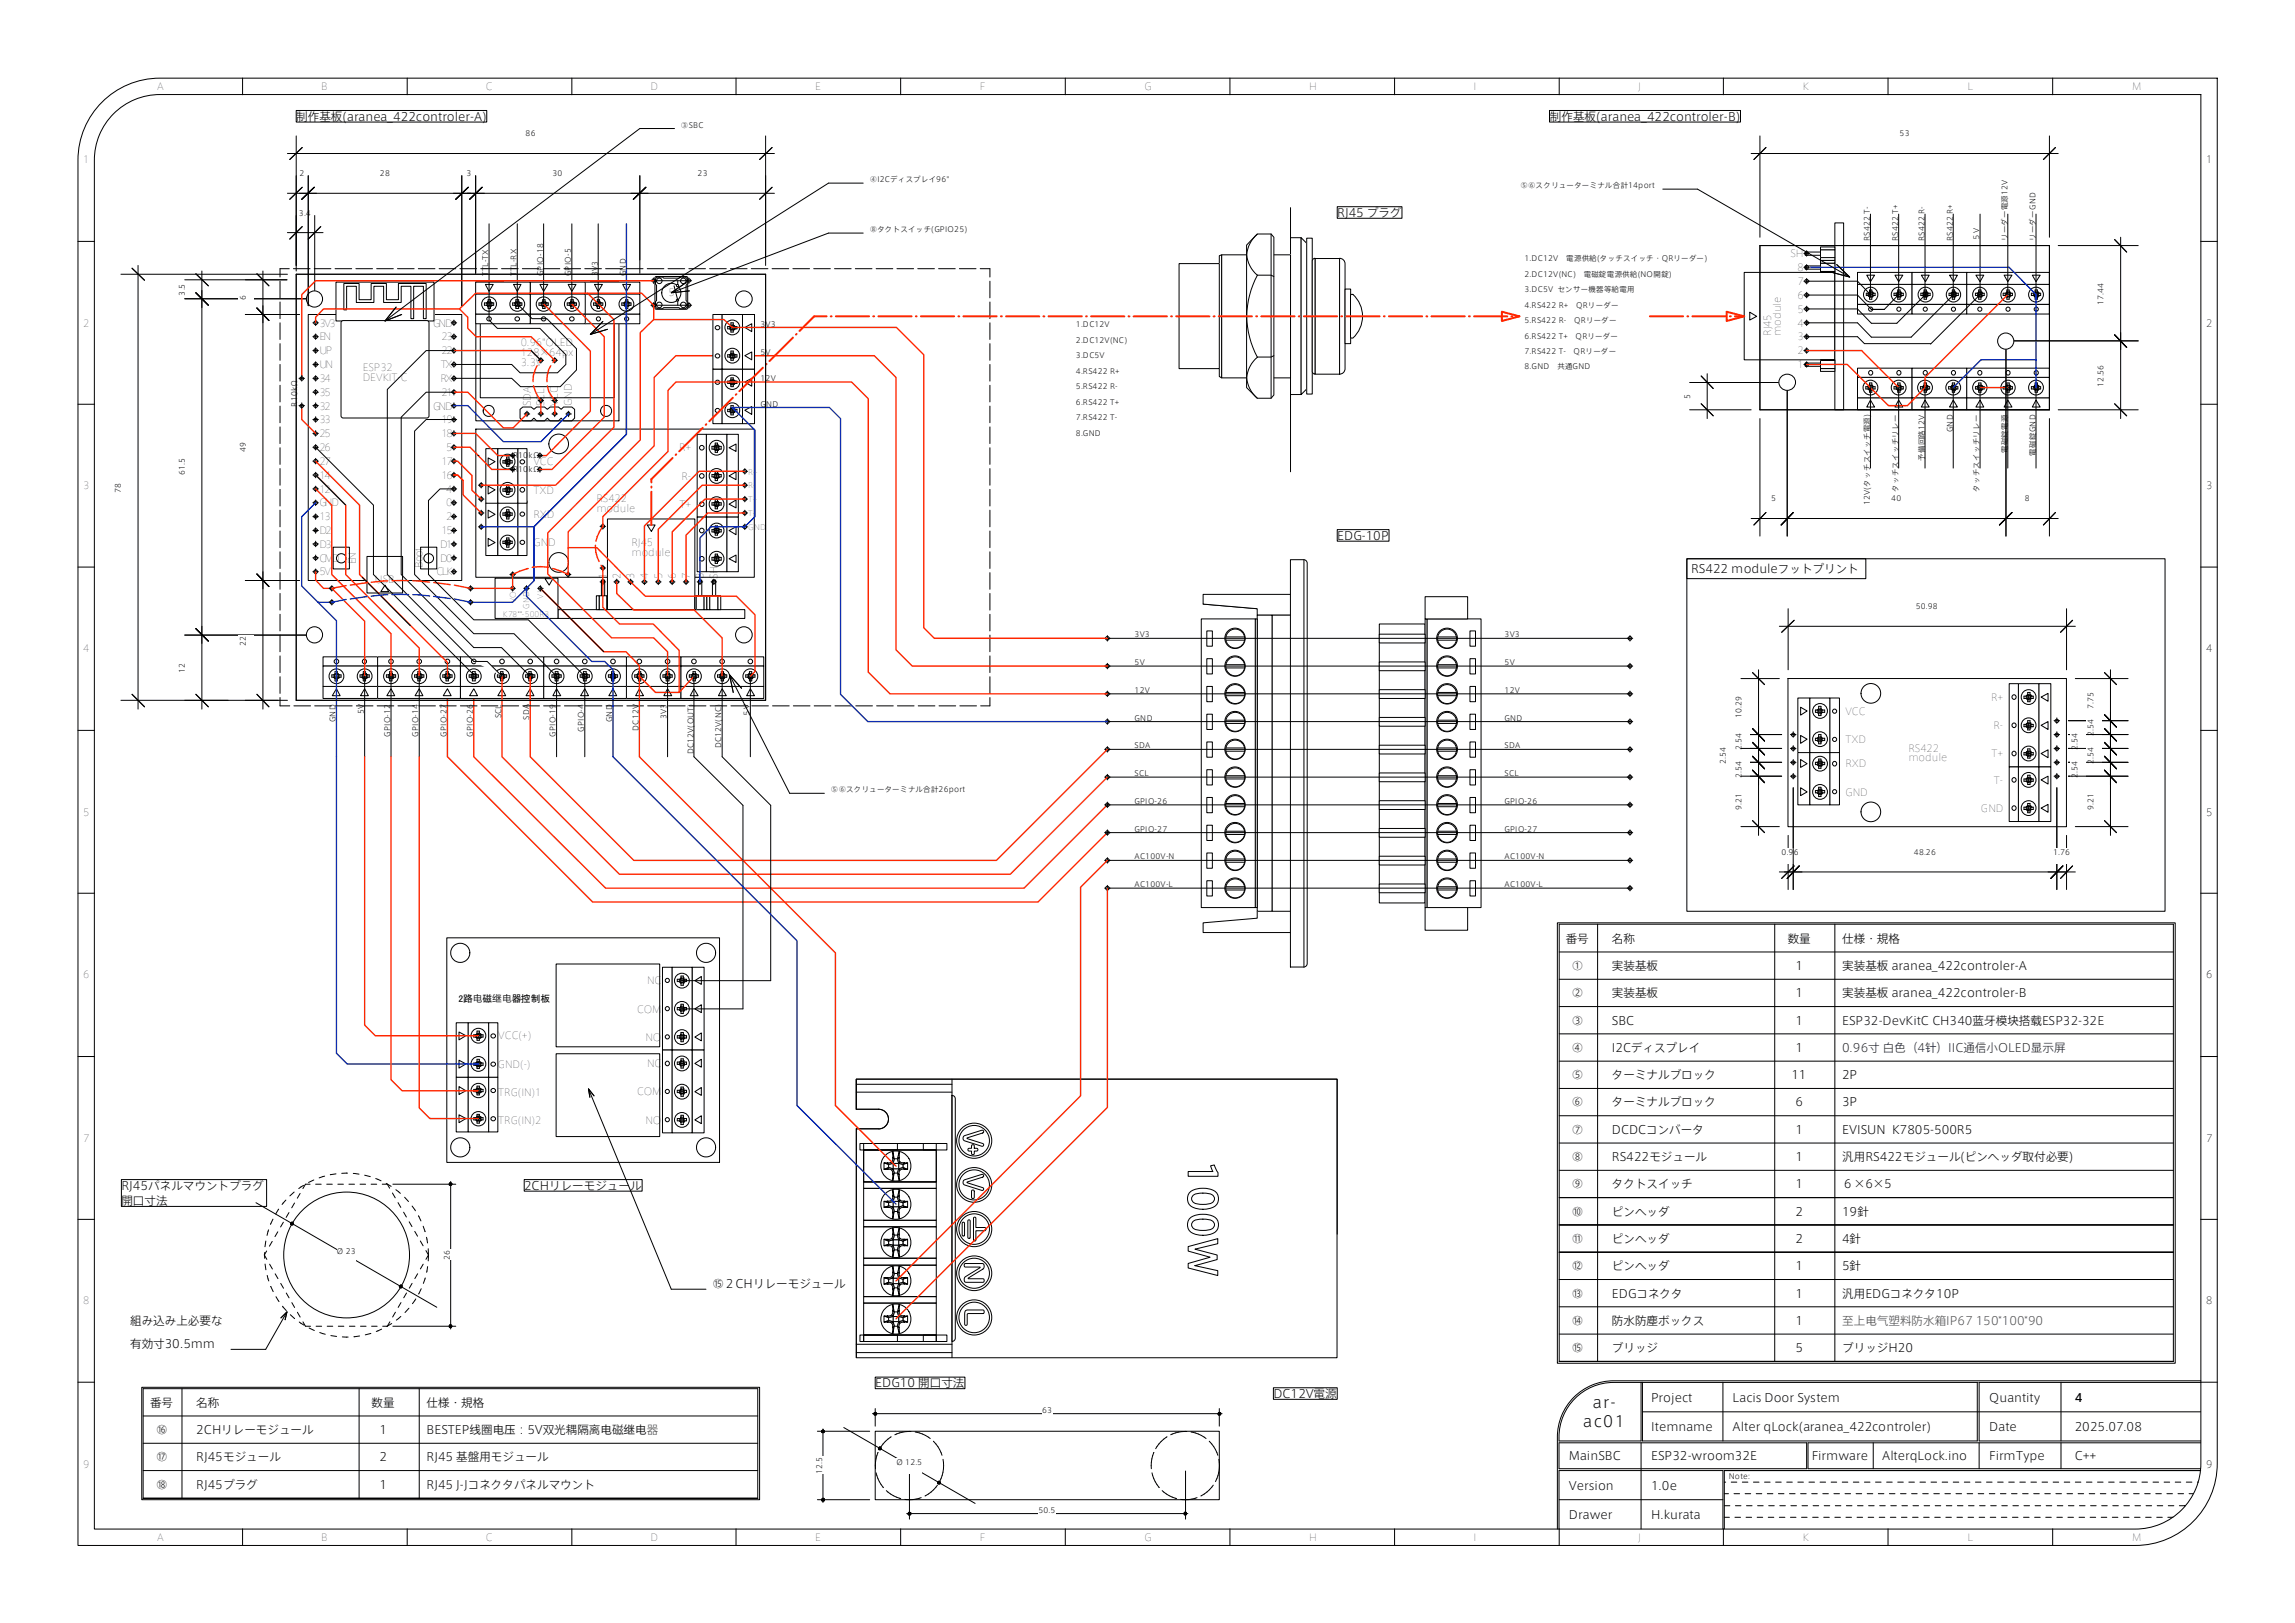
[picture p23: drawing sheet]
<svg xmlns="http://www.w3.org/2000/svg" width="420mm" height="297mm" viewBox="0 0 420 297" stroke-linecap="round" stroke-linejoin="round" font-family="sans-serif">
<defs><g id="words">
<g font-size="2.8">
<text x="291.6" y="257.7">ar-</text>
<text x="289.9" y="261.2">ac01</text>
</g>
<g font-size="2.1">
<text x="54.2" y="22.1">制作基板(aranea_422controler-A)</text>
<text x="283.8" y="22.1">制作基板(aranea_422controler-B)</text>
<text x="244.8" y="39.7">RJ45 プラグ</text>
<text x="244.8" y="98.8">EDG-10P</text>
<text x="309.6" y="104.8">RS422 moduleフットプリント</text>
<text x="286.6" y="172.5">番号</text>
<text x="295.1" y="172.5">名称</text>
<text x="327.3" y="172.5">数量</text>
<text x="337.3" y="172.5">仕様・規格</text>
<text x="287.7" y="177.5">①</text>
<text x="295.1" y="177.5">実装基板</text>
<text x="328.7" y="177.5">1</text>
<text x="337.3" y="177.5">実装基板 aranea_422controler-A</text>
<text x="287.7" y="182.5">②</text>
<text x="295.1" y="182.5">実装基板</text>
<text x="328.7" y="182.5">1</text>
<text x="337.3" y="182.5">実装基板 aranea_422controler-B</text>
<text x="287.7" y="187.5">③</text>
<text x="295.1" y="187.5">SBC</text>
<text x="328.7" y="187.5">1</text>
<text x="287.7" y="192.5">④</text>
<text x="287.7" y="197.5">⑤</text>
<text x="295.1" y="192.5">I2Cディスプレイ</text>
<text x="295.1" y="197.5">ターミナルブロック</text>
<text x="328" y="197.5">11</text>
<text x="328.7" y="192.5">1</text>
<text x="337.3" y="197.5">2P</text>
<text x="287.7" y="202.5">⑥</text>
<text x="295.1" y="202.5">ターミナルブロック</text>
<text x="328.7" y="202.5">6</text>
<text x="337.3" y="202.5">3P</text>
<text x="287.7" y="207.5">⑦</text>
<text x="295.1" y="207.5">DCDCコンバータ</text>
<text x="328.7" y="207.5">1</text>
<text x="337.3" y="207.5">EVISUN K7805-500R5</text>
<text x="287.7" y="212.5">⑧</text>
<text x="295.1" y="212.5">RS422モジュール</text>
<text x="328.7" y="212.5">1</text>
<text x="337.3" y="212.5">汎用RS422モジュール(ピンヘッダ取付必要)</text>
<text x="22.2" y="217.7">RJ45パネルマウントプラグ</text>
<text x="22.2" y="220.5">開口寸法</text>
<text x="96" y="217.7">2CHリレーモジュール</text>
<text x="287.7" y="217.5">⑨</text>
<text x="295.1" y="217.5">タクトスイッチ</text>
<text x="328.7" y="217.5">1</text>
<text x="337.3" y="217.5">６×6×5</text>
<text x="287.7" y="222.5">⑩</text>
<text x="287.7" y="227.5">⑪</text>
<text x="295.1" y="222.5">ピンヘッダ</text>
<text x="295.1" y="227.5">ピンヘッダ</text>
<text x="328.7" y="222.5">2</text>
<text x="328.7" y="227.5">2</text>
<text x="337.3" y="222.5">19針</text>
<text x="337.3" y="227.5">4針</text>
<text x="287.7" y="232.5">⑫</text>
<text x="295.1" y="232.5">ピンヘッダ</text>
<text x="328.7" y="232.5">1</text>
<text x="337.3" y="232.5">5針</text>
<text x="130.4" y="235.7">⑮２CHリレーモジュール</text>
<text x="287.7" y="237.5">⑬</text>
<text x="295.1" y="237.5">EDGコネクタ</text>
<text x="328.7" y="237.5">1</text>
<text x="337.3" y="237.5">汎用EDGコネクタ10P</text>
<text x="23.8" y="242.5">組み込み上必要な</text>
<text x="287.7" y="242.5">⑭</text>
<text x="295.1" y="242.5">防水防塵ボックス</text>
<text x="328.7" y="242.5">1</text>
<text x="23.8" y="246.7">有効寸30.5mm</text>
<text x="287.7" y="247.5">⑮</text>
<text x="295.1" y="247.5">ブリッジ</text>
<text x="328.7" y="247.5">5</text>
<text x="337.3" y="247.5">ブリッジH20</text>
<text x="27.5" y="257.5">番号</text>
<text x="35.9" y="257.5">名称</text>
<text x="68" y="257.5">数量</text>
<text x="78.1" y="257.5">仕様・規格</text>
<text x="160.2" y="253.9">EDG10 開口寸法</text>
<text x="233.1" y="255.8">DC12V電源</text>
<text x="302.3" y="256.5">Project</text>
<text x="317.2" y="256.5">Lacis Door System</text>
<text x="364.2" y="256.5">Quantity</text>
<text x="379.9" y="256.5">4</text>
<text x="28.6" y="262.5">⑯</text>
<text x="35.9" y="262.5">2CHリレーモジュール</text>
<text x="69.5" y="262.5">1</text>
<text x="78.1" y="262.5">BESTEP线圈电压：5V双光耦隔离电磁继电器</text>
<text x="302.3" y="261.9">Itemname</text>
<text x="317.2" y="261.9">Alter qLock(aranea_422controler)</text>
<text x="364.2" y="261.9">Date</text>
<text x="379.9" y="261.9">2025.07.08</text>
<text x="28.6" y="267.4">⑰</text>
<text x="35.9" y="267.4">RJ45モジュール</text>
<text x="69.5" y="267.4">2</text>
<text x="78.1" y="267.4">RJ45 基盤用モジュール</text>
<text x="287.2" y="267.2">MainSBC</text>
<text x="302.3" y="267.2">ESP32-wroom32E</text>
<text x="331.7" y="267.2">Firmware</text>
<text x="344.6" y="267.2">AlterqLock.ino</text>
<text x="364.2" y="267.2">FirmType</text>
<text x="379.9" y="267.2">C++</text>
<text x="28.6" y="272.4">⑱</text>
<text x="35.9" y="272.4">RJ45プラグ</text>
<text x="69.5" y="272.4">1</text>
<text x="78.1" y="272.4">RJ45 J-Jコネクタパネルマウント</text>
<text x="287.2" y="272.6">Version</text>
<text x="302.3" y="272.6">1.0e</text>
<text x="287.2" y="277.9">Drawer</text>
<text x="302.3" y="277.9">H.kurata</text>
</g>
<text font-size="2.1" fill="#000115" x="337.3" y="187.5">ESP32-DevKitC CH340蓝牙模块搭载ESP32-32E</text>
<text font-size="2.1" fill="#15223b" x="337.3" y="192.5">0.96寸 白色（4针）IIC通信小OLED显示屏</text>
<g font-size="2.1" fill="#4c4c4c">
<text x="337.3" y="242.5">至上电气塑料防水箱IP67</text>
<text x="361.7" y="242.5">150*100*90</text>
</g>
<g font-size="1.8">
<text x="28.7" y="16.5">A</text>
<text x="58.8" y="16.5">B</text>
<text x="88.9" y="16.5">C</text>
<text x="119.1" y="16.5">D</text>
<text x="149.2" y="16.5">E</text>
<text x="179.4" y="16.5">F</text>
<text x="209.5" y="16.5">G</text>
<text x="239.6" y="16.5">H</text>
<text x="269.8" y="16.5">I</text>
<text x="299.9" y="16.5">J</text>
<text x="330.1" y="16.5">K</text>
<text x="360.2" y="16.5">L</text>
<text x="390.4" y="16.5">M</text>
<text x="15.2" y="29.9">1</text>
<text x="403.9" y="29.9">1</text>
<text x="327.8" y="47.1">SH</text>
<text x="329.1" y="52.1">7</text>
<text x="329.1" y="49.6">8</text>
<text x="15.2" y="59.8">2</text>
<text x="58.5" y="59.8">3V3</text>
<text x="79.3" y="59.8">GND</text>
<text x="122.4" y="54.3">5</text>
<text x="329.1" y="59.8">4</text>
<text x="329.1" y="57.2">5</text>
<text x="329.1" y="54.7">6</text>
<text x="403.9" y="59.8">2</text>
<text x="58.5" y="64.8">UP</text>
<text x="58.5" y="62.3">EN</text>
<text x="80.8" y="64.8">22</text>
<text x="80.8" y="62.3">23</text>
<text x="95.4" y="63.4">0.96&quot;OLED</text>
<text x="95.4" y="65.2">128×64px</text>
<text x="324.2" y="61.5" transform="rotate(-90 324.2 61.5)">RJ45</text>
<text x="326" y="61.5" transform="rotate(-90 326 61.5)">module</text>
<text x="329.1" y="64.8">2</text>
<text x="329.1" y="62.3">3</text>
<text x="58.5" y="69.9">34</text>
<text x="58.5" y="67.4">UN</text>
<text x="66.4" y="67.9">ESP32</text>
<text x="66.4" y="69.7">DEVKIT-C</text>
<text x="80.6" y="69.9">RX</text>
<text x="80.7" y="67.4">TX</text>
<text x="95.4" y="67">3.3V</text>
<text x="329.1" y="67.4">1</text>
<text x="58.5" y="77.5">33</text>
<text x="58.5" y="75">32</text>
<text x="58.5" y="72.5">35</text>
<text x="79.3" y="75">GND</text>
<text x="80.8" y="77.5">19</text>
<text x="80.8" y="72.5">21</text>
<text x="97.2" y="74.3" transform="rotate(-90 97.2 74.3)">SDA</text>
<text x="99.6" y="74.3" transform="rotate(-90 99.6 74.3)">SCL</text>
<text x="102.2" y="74.3" transform="rotate(-90 102.2 74.3)">VCC</text>
<text x="104.7" y="74.3" transform="rotate(-90 104.7 74.3)">GND</text>
<text x="58.5" y="82.5">26</text>
<text x="58.5" y="80">25</text>
<text x="80.8" y="80">18</text>
<text x="81.7" y="82.5">5</text>
<text x="124.3" y="82.6">R+</text>
<text x="15.2" y="89.6">3</text>
<text x="58.5" y="87.6">14</text>
<text x="58.5" y="85.1">27</text>
<text x="80.8" y="87.6">16</text>
<text x="80.8" y="85.1">17</text>
<text x="97.7" y="85.2">VCC</text>
<text x="124.8" y="87.8">R-</text>
<text x="403.9" y="89.6">3</text>
<text x="58.5" y="95.2">13</text>
<text x="58.5" y="92.7">GND</text>
<text x="58.5" y="90.2">12</text>
<text x="81.7" y="95.2">2</text>
<text x="81.7" y="92.7">0</text>
<text x="81.7" y="90.2">4</text>
<text x="97.7" y="90.3">TXD</text>
<text x="97.7" y="94.8">RXD</text>
<text x="109.2" y="91.8">RS422</text>
<text x="109.2" y="93.6">module</text>
<text x="124.4" y="92.9">T+</text>
<text x="58.5" y="100.2">D3</text>
<text x="58.5" y="97.7">D2</text>
<text x="80.6" y="100.2">D1</text>
<text x="80.8" y="97.7">15</text>
<text x="97.7" y="99.9">GN</text>
<text x="100.4" y="99.9">D</text>
<text x="115.6" y="100">RJ4</text>
<text x="115.6" y="101.8">module</text>
<text x="118.4" y="100">5</text>
<text x="124.8" y="97.8">T-</text>
<text x="58.5" y="105.3">5V</text>
<text x="58.5" y="102.8">CM</text>
<text x="60.8" y="102.8">D</text>
<text x="65.2" y="103.2" transform="rotate(-90 65.2 103.2)">EN</text>
<text x="68.6" y="106.8">USB</text>
<text x="77.3" y="103.9" transform="rotate(-90 77.3 103.9)">Boot</text>
<text x="79.9" y="105.3">CLK</text>
<text x="80.6" y="102.8">D0</text>
<text x="111" y="106" transform="rotate(-90 111 106)">1</text>
<text x="113.6" y="106" transform="rotate(-90 113.6 106)">2</text>
<text x="116.1" y="106" transform="rotate(-90 116.1 106)">3</text>
<text x="118.7" y="106" transform="rotate(-90 118.7 106)">4</text>
<text x="121.2" y="106" transform="rotate(-90 121.2 106)">5</text>
<text x="122.5" y="102.9">GND</text>
<text x="123.7" y="106" transform="rotate(-90 123.7 106)">6</text>
<text x="126.3" y="106" transform="rotate(-90 126.3 106)">7</text>
<text x="128.8" y="106" transform="rotate(-90 128.8 106)">8</text>
<text x="131.4" y="106" transform="rotate(-90 131.4 106)">SH</text>
<text x="15.2" y="119.4">4</text>
<text x="403.9" y="119.4">4</text>
<text x="337.9" y="130.8">VCC</text>
<text x="364.5" y="128.3">R+</text>
<text x="337.9" y="136">TXD</text>
<text x="349.4" y="137.6">RS422</text>
<text x="365" y="133.4">R-</text>
<text x="337.9" y="140.4">RXD</text>
<text x="349.4" y="139.3">module</text>
<text x="364.6" y="138.6">T+</text>
<text x="365" y="143.4">T-</text>
<text x="15.2" y="149.3">5</text>
<text x="337.9" y="145.6">GND</text>
<text x="362.7" y="148.6">GND</text>
<text x="403.9" y="149.3">5</text>
<text x="15.2" y="179.1">6</text>
<text x="403.9" y="179.1">6</text>
<text x="83.9" y="183.5">2路电磁继电器控制板</text>
<text x="116.6" y="185.3">COM</text>
<text x="118.5" y="180.2">NC</text>
<text x="91.2" y="190.2">VCC(+)</text>
<text x="118.2" y="190.5">NO</text>
<text x="91.1" y="195.4">GND(-)</text>
<text x="118.5" y="195.3">NC</text>
<text x="91.2" y="200.6">TRG(IN)1</text>
<text x="116.6" y="200.5">COM</text>
<text x="15.2" y="208.9">7</text>
<text x="91.2" y="205.7">TRG(IN)2</text>
<text x="118.2" y="205.6">NO</text>
<text x="403.9" y="208.9">7</text>
<text x="15.2" y="238.7">8</text>
<text x="403.9" y="238.7">8</text>
<text x="15.2" y="268.6">9</text>
<text x="403.9" y="268.6">9</text>
<text x="28.7" y="282">A</text>
<text x="58.8" y="282">B</text>
<text x="88.9" y="282">C</text>
<text x="119.1" y="282">D</text>
<text x="149.2" y="282">E</text>
<text x="179.4" y="282">F</text>
<text x="209.5" y="282">G</text>
<text x="239.6" y="282">H</text>
<text x="269.8" y="282">I</text>
<text x="299.9" y="282">J</text>
<text x="330.1" y="282">K</text>
<text x="360.2" y="282">L</text>
<text x="390.4" y="282">M</text>
</g>
<g font-size="1.4">
<text x="124.7" y="23.4">③SBC</text>
<text x="96.2" y="24.9">86</text>
<text x="347.8" y="24.9">53</text>
<text x="54.8" y="32.2">2</text>
<text x="69.6" y="32.2">28</text>
<text x="85.4" y="32.2">3</text>
<text x="101.1" y="32.2">30</text>
<text x="127.7" y="32.2">23</text>
<text x="159.2" y="33.3">④I2Cディスプレイ96&quot;</text>
<text x="278.3" y="34.4">⑤⑥スクリューターミナル合計14port</text>
<text x="54.7" y="39.4">3.4</text>
<text x="159.2" y="42.5">⑧タクトスイッチ(GPIO25)</text>
<text x="279.1" y="47.8">1.DC12V</text>
<text x="286.7" y="47.8">電源供給(タッチスイッチ・QRリーダー)</text>
<text x="342.3" y="44.1" transform="rotate(-90 342.3 44.1)">RS422 T-</text>
<text x="347.5" y="44.1" transform="rotate(-90 347.5 44.1)">RS422 T+</text>
<text x="352.3" y="44.1" transform="rotate(-90 352.3 44.1)">RS422 R-</text>
<text x="357.5" y="44.1" transform="rotate(-90 357.5 44.1)">RS422 R+</text>
<text x="362.3" y="44.1" transform="rotate(-90 362.3 44.1)">５V</text>
<text x="367.5" y="44.1" transform="rotate(-90 367.5 44.1)">リーダー電源12V</text>
<text x="372.7" y="44.1" transform="rotate(-90 372.7 44.1)">リーダーGND</text>
<text x="89.4" y="50.5" transform="rotate(-90 89.4 50.5)">TT</text>
<text x="89.4" y="48.8" transform="rotate(-90 89.4 48.8)">L-TX</text>
<text x="94.5" y="50.5" transform="rotate(-90 94.5 50.5)">TT</text>
<text x="94.5" y="48.8" transform="rotate(-90 94.5 48.8)">L-RX</text>
<text x="99.4" y="50.5" transform="rotate(-90 99.4 50.5)">GPIO-18</text>
<text x="104.5" y="50.5" transform="rotate(-90 104.5 50.5)">GPIO-5</text>
<text x="109.4" y="50.5" transform="rotate(-90 109.4 50.5)">3V3</text>
<text x="114.6" y="50.5" transform="rotate(-90 114.6 50.5)">GND</text>
<text x="279.1" y="50.6">2.DC12V(NC)</text>
<text x="279.1" y="53.5">3.DC5V センサー機器等給電用</text>
<text x="289.9" y="50.6">電磁錠電源供給(NO開錠)</text>
<text x="33.8" y="54.1" transform="rotate(-90 33.8 54.1)">3.5</text>
<text x="45" y="54.8" transform="rotate(-90 45 54.8)">6</text>
<text x="139.2" y="59.8">3</text>
<text x="140.2" y="59.8">V3</text>
<text x="197" y="59.9">1.DC12V</text>
<text x="279.1" y="56.3">4.RS422 R+</text>
<text x="279.1" y="59.1">5.RS422 R-</text>
<text x="288.2" y="59.1">QRリーダー</text>
<text x="288.6" y="56.3">QRリーダー</text>
<text x="385.1" y="55.8" transform="rotate(-90 385.1 55.8)">17.44</text>
<text x="139.2" y="64.9">5</text>
<text x="140.2" y="64.9">V</text>
<text x="197" y="62.8">2.DC12V(NC)</text>
<text x="197" y="65.6">3.DC5V</text>
<text x="279.1" y="62">6.RS422 T+</text>
<text x="279.1" y="64.8">7.RS422 T-</text>
<text x="288.1" y="64.8">QRリーダー</text>
<text x="288.4" y="62">QRリーダー</text>
<text x="139.2" y="69.8">1</text>
<text x="140.2" y="69.8">2V</text>
<text x="197" y="68.4">4.RS422 R+</text>
<text x="197" y="71.3">5.RS422 R-</text>
<text x="279.1" y="67.5">8.GND</text>
<text x="285.1" y="67.5">共通GND</text>
<text x="385.1" y="70.8" transform="rotate(-90 385.1 70.8)">12.56</text>
<text x="54.4" y="74.4" transform="rotate(-90 54.4 74.4)">R10kΩ</text>
<text x="139.2" y="74.4">G</text>
<text x="140.3" y="74.4">ND</text>
<text x="197" y="74.1">6.RS422 T+</text>
<text x="197" y="76.9">7.RS422 T-</text>
<text x="309.4" y="73" transform="rotate(-90 309.4 73)">5</text>
<text x="45" y="82.8" transform="rotate(-90 45 82.8)">49</text>
<text x="93.9" y="83.9">R</text>
<text x="94.9" y="83.9">10</text>
<text x="96.7" y="83.9">kΩ</text>
<text x="197" y="79.7">8.GND</text>
<text x="357.5" y="79.1" transform="rotate(-90 357.5 79.1)">GND</text>
<text x="367.5" y="82.9" transform="rotate(-90 367.5 82.9)">電磁錠電源</text>
<text x="372.7" y="83.4" transform="rotate(-90 372.7 83.4)">電磁錠GND</text>
<text x="33.8" y="87" transform="rotate(-90 33.8 87)">61.5</text>
<text x="93.9" y="86.4">R</text>
<text x="94.9" y="86.4">10</text>
<text x="96.7" y="86.4">kΩ</text>
<text x="136.9" y="86.9">R+</text>
<text x="136.9" y="89.4">R-</text>
<text x="347.5" y="90" transform="rotate(-90 347.5 90)">タッチスイッチリレー</text>
<text x="352.3" y="84.3" transform="rotate(-90 352.3 84.3)">予備回路12V</text>
<text x="362.3" y="90" transform="rotate(-90 362.3 90)">タッチスイッチリレー</text>
<text x="22.1" y="90.2" transform="rotate(-90 22.1 90.2)">78</text>
<text x="136.9" y="91.9">T+</text>
<text x="136.9" y="94.5">T-</text>
<text x="324.2" y="91.8">5</text>
<text x="342.3" y="92.4" transform="rotate(-90 342.3 92.4)">12V(タッチスイッチ電源)</text>
<text x="346.2" y="91.8">40</text>
<text x="370.7" y="91.8">8</text>
<text x="136.9" y="97">GND</text>
<text x="92.1" y="112.9">K78**-500R3</text>
<text x="94.4" y="110.4" transform="rotate(-90 94.4 110.4)">VO</text>
<text x="96.9" y="111.5" transform="rotate(-90 96.9 111.5)">GND</text>
<text x="99.4" y="109.5" transform="rotate(-90 99.4 109.5)">VI</text>
<text x="350.7" y="111.5">50.98</text>
<text x="45" y="118.2" transform="rotate(-90 45 118.2)">22</text>
<text x="207.7" y="116.7">3V3</text>
<text x="275.5" y="116.7">3V3</text>
<text x="33.8" y="123.2" transform="rotate(-90 33.8 123.2)">12</text>
<text x="207.7" y="121.7">5V</text>
<text x="275.5" y="121.7">5V</text>
<text x="66.6" y="130.7" transform="rotate(-90 66.6 130.7)">5V</text>
<text x="91.7" y="131.5" transform="rotate(-90 91.7 131.5)">SCL</text>
<text x="96.9" y="131.7" transform="rotate(-90 96.9 131.7)">SDA</text>
<text x="122" y="131.6" transform="rotate(-90 122 131.6)">3V3</text>
<text x="137.2" y="131.2" transform="rotate(-90 137.2 131.2)">５V</text>
<text x="207.7" y="126.8">12V</text>
<text x="207.7" y="131.9">GND</text>
<text x="275.5" y="126.8">12V</text>
<text x="275.5" y="131.9">GND</text>
<text x="318.8" y="131.4" transform="rotate(-90 318.8 131.4)">10.29</text>
<text x="383.2" y="129.7" transform="rotate(-90 383.2 129.7)">7.75</text>
<text x="61.4" y="132.2" transform="rotate(-90 61.4 132.2)">GND</text>
<text x="71.4" y="134.9" transform="rotate(-90 71.4 134.9)">GPIO-12</text>
<text x="76.6" y="134.9" transform="rotate(-90 76.6 134.9)">GPIO-14</text>
<text x="81.7" y="134.9" transform="rotate(-90 81.7 134.9)">GPIO-27</text>
<text x="86.6" y="134.9" transform="rotate(-90 86.6 134.9)">GPIO-26</text>
<text x="101.7" y="134.9" transform="rotate(-90 101.7 134.9)">GPIO-19</text>
<text x="106.9" y="133.9" transform="rotate(-90 106.9 133.9)">GPIO-4</text>
<text x="112.1" y="132.2" transform="rotate(-90 112.1 132.2)">GND</text>
<text x="116.9" y="133.8" transform="rotate(-90 116.9 133.8)">DC12V</text>
<text x="132" y="137" transform="rotate(-90 132 137)">DC12V(NC)</text>
<text x="207.7" y="137">SDA</text>
<text x="275.5" y="137">SDA</text>
<text x="318.8" y="137.3" transform="rotate(-90 318.8 137.3)">2.54</text>
<text x="380.4" y="137.3" transform="rotate(-90 380.4 137.3)">2.54</text>
<text x="383.2" y="134.8" transform="rotate(-90 383.2 134.8)">2.54</text>
<text x="127" y="138.1" transform="rotate(-90 127 138.1)">DC12V(OUT)</text>
<text x="207.7" y="142.1">SCL</text>
<text x="275.5" y="142.1">SCL</text>
<text x="315.9" y="139.9" transform="rotate(-90 315.9 139.9)">2.54</text>
<text x="318.8" y="142.4" transform="rotate(-90 318.8 142.4)">2.54</text>
<text x="380.4" y="142.4" transform="rotate(-90 380.4 142.4)">2.54</text>
<text x="383.2" y="139.9" transform="rotate(-90 383.2 139.9)">2.54</text>
<text x="152.1" y="145">⑤⑥スクリューターミナル合計26port</text>
<text x="207.7" y="147.1">GPIO-26</text>
<text x="275.5" y="147.1">GPIO-26</text>
<text x="318.8" y="148.3" transform="rotate(-90 318.8 148.3)">9.21</text>
<text x="383.2" y="148.3" transform="rotate(-90 383.2 148.3)">9.21</text>
<text x="207.7" y="152.2">GPIO-27</text>
<text x="275.5" y="152.2">GPIO-27</text>
<text x="207.7" y="157.3">AC100V-N</text>
<text x="275.5" y="157.3">AC100V-N</text>
<text x="326.2" y="156.4">0.</text>
<text x="327.4" y="156.4">9</text>
<text x="328.4" y="156.4">6</text>
<text x="350.4" y="156.4">48.26</text>
<text x="375.9" y="156.4">1</text>
<text x="376.8" y="156.4">.76</text>
<text x="207.7" y="162.4">AC100V-L</text>
<text x="275.5" y="162.4">AC100V-L</text>
<text x="61.7" y="229.5">Ø 23</text>
<text x="82.3" y="230.6" transform="rotate(-90 82.3 230.6)">26</text>
<text x="190.8" y="258.6">63</text>
<text x="150.5" y="269.8" transform="rotate(-90 150.5 269.8)">12.5</text>
<text x="164.1" y="268">Ø 12.5</text>
<text x="316.5" y="270.7">Note:</text>
<text x="190.1" y="276.8">50.5</text>
</g>
</g></defs>
<path d="M360 49.9h15.2v2.2h-15.2z" fill="none" stroke="#000" stroke-width=".18"/>
<path d="M360 55.7h15.2v1.8h-15.2z" fill="#fff"/>
<path d="M360 55.7h15.2v1.8h-15.2z" fill="none" stroke="#000" stroke-width=".18"/>
<circle cx="362.5" cy="56.6" r=".38" fill="#fff"/>
<circle cx="362.5" cy="56.6" r=".38" fill="none" stroke="#000" stroke-width=".18"/>
<path d="M360 52.1h15.2v3.6h-15.2z" fill="#fff"/>
<g fill="none" stroke="#000" stroke-width=".18">
<path d="M360 52.1h15.2v3.6h-15.2zM362 53.9h.9M362.1 53.7h.1M362.1 54.2h.1M362.1 53.7h-.4v.4l.4 .1M362.1 53.7l.1-.2v-.4h.5v.4l.1 .2M362.1 54.2l.1 .1M362.2 53.6h.1M362.2 53.4h.1M362.2 54.3h.1M362.2 54.3v.5h.5v-.5M362.5 53.4v1"/>
<path d="M362.7 53.4h.1M362.7 54.3h.1M362.8 53.6h.1M362.8 53.7h.1M362.8 54.2h.1M362.8 53.7h.5v.4l-.5 .1M362.8 54.2l-.1 .1"/>
<circle cx="362.4" cy="53.9" r="1.34"/>
<circle cx="362.4" cy="53.9" r=".32"/>
</g>
<circle cx="372.8" cy="56.6" r=".38" fill="#fff"/>
<circle cx="372.8" cy="56.6" r=".38" fill="none" stroke="#000" stroke-width=".18"/>
<circle cx="367.6" cy="56.6" r=".38" fill="#fff"/>
<g fill="none" stroke="#000" stroke-width=".18">
<path d="M367.1 53.9h1M367.2 53.7h.1M367.2 54.2h.1M367.2 53.7h-.5v.4l.5 .1M367.2 53.7l.2-.2v-.4h.4v.4l.2 .2M367.2 54.2l.2 .1M367.3 53.6h.1M367.4 53.4h.1M367.4 54.3h.1M367.4 54.3v.5h.4v-.5M367.6 53.4v1M367.8 53.4h.1"/>
<path d="M367.8 54.3h.1M367.9 53.6h.1M368 53.7h.1M368 54.2h.1M368 53.7h.4v.4l-.4 .1M368 54.2l-.2 .1M372.2 53.9h1.1M372.4 53.7h.1M372.4 54.2h.1M372.4 53.7h-.5v.4l.5 .1M372.4 53.7l.2-.2v-.4h.4v.4l.2 .2M372.4 54.2l.2 .1"/>
<path d="M372.5 53.6h.1M372.6 53.4h.1M372.6 54.3h.1M372.6 54.3v.5h.4v-.5M372.7 53.4v1M373 53.4h.1M373 54.3h.1M373.1 53.6h.1M373.2 53.7h.1M373.2 54.2h.1M373.2 53.7h.4v.4l-.4 .1M373.2 54.2l-.2 .1"/>
<circle cx="367.6" cy="53.9" r="1.34"/>
<circle cx="367.6" cy="53.9" r=".32"/>
<circle cx="367.6" cy="56.6" r=".38"/>
<circle cx="372.7" cy="53.9" r="1.35"/>
<circle cx="372.8" cy="53.9" r=".32"/>
</g>
<path d="M361.7 50.3h1.5l-.7 1.2z" fill="#fff"/>
<path d="M361.7 50.4h1.5l-.7 1.1z" fill="none" stroke="#000" stroke-width=".18"/>
<path d="M366.9 50.3h1.4l-.7 1.2z" fill="#fff"/>
<path d="M366.9 50.4h1.4l-.7 1.1z" fill="none" stroke="#000" stroke-width=".18"/>
<path d="M372 50.3h1.5l-.8 1.2z" fill="#fff"/>
<path d="M372.1 50.4h1.4l-.8 1.1z" fill="none" stroke="#000" stroke-width=".18"/>
<path d="M360 72.8h15.2v2.2h-15.2z" fill="#fff"/>
<path d="M360 72.8h15.2v2.2h-15.2z" fill="none" stroke="#000" stroke-width=".18"/>
<path d="M360 67.4h15.2v1.7h-15.2z" fill="#fff"/>
<path d="M360 67.4h15.2v1.7h-15.2z" fill="none" stroke="#000" stroke-width=".18"/>
<circle cx="362.4" cy="68.2" r=".4" fill="#fff"/>
<circle cx="362.4" cy="68.2" r=".4" fill="none" stroke="#000" stroke-width=".18"/>
<path d="M360 69.1h15.2v3.7h-15.2z" fill="#fff"/>
<g fill="none" stroke="#000" stroke-width=".18">
<path d="M360 69.1h15.2v3.7h-15.2zM362 70.9h.9M362.1 71.2h.1M362.1 70.7h.1M362.1 71.2l.1 .2v.4h.5v-.4l.1-.2M362.2 71.3h.1M362.2 70.6h.1M362.2 71.4h.1M362.2 70.5h.1M362.2 70.5l-.2 .3h-.3v.4h.4M362.2 70.5v-.4h.5v.4M362.5 70.4v1"/>
<path d="M362.7 71.4h.1M362.7 70.5h.1M362.7 70.5l.2 .3h.4v.4h-.5M362.8 71.3h.1M362.8 70.6h.1M362.8 71.2h.1M362.8 70.7h.1"/>
<circle cx="362.4" cy="70.9" r="1.34"/>
<circle cx="362.4" cy="70.9" r=".32"/>
</g>
<circle cx="372.8" cy="68.2" r=".4" fill="#fff"/>
<circle cx="372.8" cy="68.2" r=".4" fill="none" stroke="#000" stroke-width=".18"/>
<circle cx="367.6" cy="68.2" r=".4" fill="#fff"/>
<g fill="none" stroke="#000" stroke-width=".18">
<path d="M367.1 70.9h1M367.2 71.2h.1M367.2 70.7h.1M367.2 71.2l.2 .2v.4h.4v-.4l.2-.2M367.3 71.3h.1M367.3 70.6h.1M367.4 71.4h.1M367.4 70.5h.1M367.4 70.5l-.2 .3h-.5v.4h.5M367.4 70.5v-.4h.4v.4M367.6 70.4v1M367.8 71.4h.1"/>
<path d="M367.8 70.5h.1M367.8 70.5l.3 .3h.3v.4h-.4M367.9 71.3h.1M367.9 70.6h.1M368 71.2h.1M368 70.7h.1M372.2 70.9h1.1M372.4 71.2h.1M372.4 70.7h.1M372.4 71.2l.2 .2v.4h.4v-.4l.2-.2M372.5 71.3h.1M372.5 70.6h.1"/>
<path d="M372.6 71.4h.1M372.6 70.5h.1M372.6 70.5l-.3 .3h-.4v.4h.5M372.6 70.5v-.4h.4v.4M372.7 70.4v1M373 71.4h.1M373 70.5h.1M373 70.5l.3 .3h.3v.4h-.4M373.1 71.3h.1M373.1 70.6h.1M373.2 71.2h.1M373.2 70.7h.1"/>
<circle cx="367.6" cy="70.9" r="1.34"/>
<circle cx="367.6" cy="70.9" r=".32"/>
<circle cx="367.6" cy="68.2" r=".4"/>
<circle cx="372.7" cy="70.9" r="1.35"/>
<circle cx="372.8" cy="70.9" r=".32"/>
</g>
<path d="M362.5 73.2l.7 1.3h-1.5z" fill="#fff"/>
<path d="M362.5 73.2l.7 1.3h-1.5z" fill="none" stroke="#000" stroke-width=".18"/>
<path d="M367.6 73.2l.7 1.3h-1.4z" fill="#fff"/>
<path d="M367.6 73.2l.7 1.3h-1.4z" fill="none" stroke="#000" stroke-width=".18"/>
<path d="M372.7 73.2l.8 1.3h-1.5z" fill="#fff"/>
<path d="M372.7 73.2l.8 1.3h-1.4z" fill="none" stroke="#000" stroke-width=".18"/>
<path d="M135.9 67.5h2.2v10h-2.2z" fill="#fff"/>
<path d="M135.9 67.5h2.2v10h-2.2z" fill="none" stroke="#000" stroke-width=".18"/>
<path d="M130.5 67.5h1.7v10h-1.7z" fill="#fff"/>
<path d="M130.5 67.5h1.7v10h-1.7z" fill="none" stroke="#000" stroke-width=".18"/>
<circle cx="131.4" cy="70" r=".4" fill="#fff"/>
<circle cx="131.4" cy="70" r=".4" fill="none" stroke="#000" stroke-width=".18"/>
<circle cx="131.4" cy="75.1" r=".4" fill="#fff"/>
<circle cx="131.4" cy="75.1" r=".4" fill="none" stroke="#000" stroke-width=".18"/>
<path d="M132.2 67.5h3.7v10h-3.7z" fill="#fff"/>
<g fill="none" stroke="#000" stroke-width=".18">
<path d="M132.2 67.5h3.7v10h-3.7zM133.6 70.2h.1M133.6 69.8h.1M133.6 75.3h.1M133.6 74.9h.1M133.6 75.1h1M133.6 69.9h1M133.7 70.3h.1M133.7 69.7h.1M133.7 75.4h.1M133.7 74.8h.1M133.8 70.3h.1"/>
<path d="M133.8 69.6h.1M133.8 75.5h.1M133.8 74.7h.1M133.8 69.6v-.4h.4l.1 .4M133.8 70.3v.5h.4l.1-.5M133.8 74.7v-.5h.4l.1 .5M133.8 75.5v.4h.4l.1-.4M133.8 69.6l-.2 .2h-.4v.4h.4l.2 .1M133.8 74.7l-.2 .2h-.4v.4h.4l.2 .2M134.1 69.4v1M134.1 74.6v1M134.3 69.6h.1"/>
<path d="M134.3 70.3h.1M134.3 74.7h.1M134.3 75.5h.1M134.3 69.6l.2 .2M134.3 74.7l.2 .2M134.5 69.8h.1M134.5 70.2h.1M134.5 74.9h.1M134.5 75.3h.1M134.5 70.2l-.2 .1M134.5 75.3l-.2 .2M134.5 69.8h.4v.4h-.4"/>
<path d="M134.5 74.9h.4v.4h-.4"/>
<circle cx="134.1" cy="75.1" r="1.35"/>
<circle cx="134.1" cy="75.1" r=".32"/>
<circle cx="134.1" cy="70" r=".32"/>
<circle cx="134.1" cy="70" r="1.33"/>
</g>
<path d="M136.3 75.1l1.3-.7v1.4z" fill="#fff"/>
<path d="M136.4 75.1l1.2-.7v1.4z" fill="none" stroke="#000" stroke-width=".18"/>
<path d="M136.3 69.9l1.3-.7v1.5z" fill="#fff"/>
<path d="M136.4 69.9l1.2-.7v1.5z" fill="none" stroke="#000" stroke-width=".18"/>
<path d="M81.9 123.8v14.7l26.6 26.6h81.5l12.7-12.7M86.7 123.8v14.7l24.2 24h76.6l15.2-15.2" fill="none" stroke="#ff2600" stroke-width=".25"/>
<path d="M114.7 125.6h10v2.2h-10z" fill="#fff"/>
<path d="M114.7 125.6h10v2.2h-10z" fill="none" stroke="#000" stroke-width=".18"/>
<path d="M114.7 120.2h10v1.7h-10z" fill="#fff"/>
<path d="M114.7 120.2h10v1.7h-10z" fill="none" stroke="#000" stroke-width=".18"/>
<circle cx="122.2" cy="121.1" r=".42" fill="#fff"/>
<circle cx="122.2" cy="121.1" r=".42" fill="none" stroke="#000" stroke-width=".18"/>
<circle cx="117.1" cy="121.1" r=".42" fill="#fff"/>
<circle cx="117.1" cy="121.1" r=".42" fill="none" stroke="#000" stroke-width=".18"/>
<path d="M114.7 121.9h10v3.7h-10z" fill="#fff"/>
<g fill="none" stroke="#000" stroke-width=".18">
<path d="M114.7 121.9h10v3.7h-10zM116.5 123.8h1.1M116.6 124h.1M116.6 123.5h.1M116.6 124l-.4-.1v-.4h.5l.2-.2v-.4h.4v.5l.6 .1v.4h-.3l-.3 .2v.5h-.4l-.1-.4M116.6 124l.2 .2M116.8 124.2h.1M117.1 123.3v1M117.3 124.2h.1M117.3 123.3h.1M117.6 123.5h.1M121.7 123.8h1"/>
<path d="M121.8 124h.1M121.8 123.5h.1M122 124.2h.1M122 123.3h.1M122 122.9h.5l.1 .6h.5v.4h-.4l-.2 .2v.5h-.5v-.5l-.3-.2h-.3v-.4l.6-.1zM122.2 123.3v1M122.5 124.2h.1M122.5 123.3h.1M122.7 123.5h.1"/>
<circle cx="117.1" cy="123.8" r="1.35"/>
<circle cx="117.1" cy="123.8" r=".34"/>
<circle cx="122.2" cy="123.8" r="1.35"/>
<circle cx="122.2" cy="123.8" r=".34"/>
</g>
<path d="M117 126l.8 1.3h-1.4z" fill="#fff"/>
<path d="M117.1 126.1l.7 1.2h-1.4z" fill="none" stroke="#000" stroke-width=".18"/>
<path d="M122.2 126l.8 1.3h-1.5z" fill="#fff"/>
<path d="M122.2 126.1l.8 1.2h-1.5z" fill="none" stroke="#000" stroke-width=".18"/>
<path d="M99.5 125.6h15.2v2.2h-15.2z" fill="#fff"/>
<path d="M99.5 125.6h15.2v2.2h-15.2z" fill="none" stroke="#000" stroke-width=".18"/>
<path d="M99.5 120.2h15.2v1.7h-15.2z" fill="#fff"/>
<path d="M99.5 120.2h15.2v1.7h-15.2z" fill="none" stroke="#000" stroke-width=".18"/>
<circle cx="101.9" cy="121.1" r=".42" fill="#fff"/>
<circle cx="101.9" cy="121.1" r=".42" fill="none" stroke="#000" stroke-width=".18"/>
<path d="M99.5 121.9h15.2v3.7h-15.2z" fill="#fff"/>
<g fill="none" stroke="#000" stroke-width=".18">
<path d="M99.5 121.9h15.2v3.7h-15.2zM101.4 123.8h1M101.5 124h.1M101.5 123.5h.1M101.6 124.2h.1M101.6 123.3h.1M101.6 122.9h.6v.6h.5v.4h-.3l-.2 .2v.5h-.6v-.5l-.2-.2h-.4v-.4l.6-.1zM101.9 123.3v1M102.2 124.2h.1M102.2 123.3h.1M102.4 123.5h.1"/>
<circle cx="101.9" cy="123.8" r="1.35"/>
<circle cx="101.9" cy="123.8" r=".34"/>
</g>
<circle cx="112.2" cy="121.1" r=".42" fill="#fff"/>
<circle cx="112.2" cy="121.1" r=".42" fill="none" stroke="#000" stroke-width=".18"/>
<circle cx="107.1" cy="121.1" r=".42" fill="#fff"/>
<g fill="none" stroke="#000" stroke-width=".18">
<path d="M106.2 123.5h.5l.1-.6h.5v.5l.6 .1v.4h-.3l-.3 .2v.5h-.5v-.5l-.2-.2h-.4zM106.6 123.5h.1M106.6 123.8h1M106.8 124.2h.1M106.8 123.3h.1M107.1 123.3v1M107.3 124.2h.1M107.3 123.3h.1M107.5 124h.1M107.5 123.5h.1M111.7 123.5h.1M111.7 123.8h1"/>
<path d="M112 124.2h.1M112 123.3h.1M112.2 123.3v1M112.5 124.2h.1M112.6 124h.1M112.6 123.5h.1M112.6 124l.5-.1v-.4h-.5l-.2-.2v-.4h-.4v.5l-.6 .1v.4h.3l.3 .2v.5h.4l.1-.4M112.6 124l-.1 .2"/>
<circle cx="107.1" cy="123.8" r="1.35"/>
<circle cx="107.1" cy="121.1" r=".42"/>
<circle cx="107.1" cy="123.8" r=".34"/>
<circle cx="112.2" cy="123.8" r="1.35"/>
<circle cx="112.2" cy="123.8" r=".34"/>
</g>
<path d="M101.9 126l.7 1.3h-1.4z" fill="#fff"/>
<path d="M101.9 126.1l.8 1.2h-1.5z" fill="none" stroke="#000" stroke-width=".18"/>
<path d="M107 126l.7 1.3h-1.4z" fill="#fff"/>
<path d="M107.1 126.1l.6 1.2h-1.4z" fill="none" stroke="#000" stroke-width=".18"/>
<path d="M112.2 126l.7 1.3h-1.5z" fill="#fff"/>
<path d="M112.2 126.1l.7 1.2h-1.4z" fill="none" stroke="#000" stroke-width=".18"/>
<path d="M87.1 78.5v27.2h51v-27.2zM100.5 102.9a1.8 1.8 0 0 1 3.6 0 1.8 1.8 0 0 1-3.6 0zM100.5 81.2a1.8 1.8 0 0 1 3.6 0 1.8 1.8 0 0 1-3.6 0z" fill="#fff"/>
<g fill="none" stroke="#000" stroke-width=".18">
<path d="M87.1 78.5h51v27.2h-51z"/>
<circle cx="102.3" cy="81.2" r="1.8"/>
<circle cx="102.3" cy="102.9" r="1.8"/>
</g>
<path d="M88.9 91.7h2.2v10h-2.2z" fill="#fff"/>
<path d="M88.9 91.7h2.2v10h-2.2z" fill="none" stroke="#000" stroke-width=".18"/>
<path d="M94.8 91.7h1.7v10h-1.7z" fill="#fff"/>
<path d="M94.8 91.7h1.7v10h-1.7z" fill="none" stroke="#000" stroke-width=".18"/>
<circle cx="95.7" cy="99.3" r=".4" fill="#fff"/>
<circle cx="95.7" cy="99.3" r=".4" fill="none" stroke="#000" stroke-width=".18"/>
<circle cx="95.7" cy="94.1" r=".4" fill="#fff"/>
<circle cx="95.7" cy="94.1" r=".4" fill="none" stroke="#000" stroke-width=".18"/>
<path d="M91.1 91.7h3.7v10h-3.7z" fill="#fff"/>
<g fill="none" stroke="#000" stroke-width=".18">
<path d="M91.1 91.7h3.7v10h-3.7zM92.4 94.1h1M92.4 99.3h1M92.5 99.5h.1M92.5 99h.1M92.5 94.3h.1M92.5 93.9h.1M92.5 99.5l.2 .1M92.5 94.3l.2 .2M92.5 99h-.4v.5h.4M92.5 93.9h-.4v.4h.4M92.7 99.6h.1"/>
<path d="M92.7 98.9h.1M92.7 94.5h.1M92.7 93.7h.1M92.7 99.6l.1 .5h.4v-.5M92.7 93.7l.1-.4h.4v.4M92.7 94.5l.1 .5h.4v-.5M92.7 98.9l.1-.4h.4v.4M92.7 93.7l-.2 .2M92.7 98.9l-.2 .1M92.9 93.6v1M92.9 98.8v1M93.2 98.9h.1"/>
<path d="M93.2 99.6h.1M93.2 93.7h.1M93.2 94.5h.1M93.2 98.9l.1 .1h.5v.5h-.5l-.1 .1M93.2 93.7l.1 .2h.5v.4h-.5l-.1 .2M93.3 99h.1M93.3 99.6h.1M93.3 93.8h.1M93.3 94.4h.1"/>
<circle cx="92.9" cy="99.3" r="1.35"/>
<circle cx="92.9" cy="94.1" r="1.35"/>
<circle cx="93" cy="94.1" r=".3"/>
<circle cx="93" cy="99.3" r=".3"/>
</g>
<path d="M89.3 93.4l1.3 .7-1.3 .7z" fill="#fff"/>
<path d="M89.4 93.4l1.2 .7-1.2 .7z" fill="none" stroke="#000" stroke-width=".18"/>
<path d="M89.3 98.5l1.3 .8-1.3 .7z" fill="#fff"/>
<path d="M89.4 98.5l1.2 .8-1.2 .7z" fill="none" stroke="#000" stroke-width=".18"/>
<path d="M133.1 79.5h2.1v15.1h-2.1z" fill="#fff"/>
<path d="M133.1 79.5h2.1v15.1h-2.1z" fill="none" stroke="#000" stroke-width=".18"/>
<path d="M127.6 79.5h1.7v15.1h-1.7z" fill="#fff"/>
<path d="M127.6 79.5h1.7v15.1h-1.7z" fill="none" stroke="#000" stroke-width=".18"/>
<circle cx="128.5" cy="92.3" r=".42" fill="#fff"/>
<circle cx="128.5" cy="92.3" r=".42" fill="none" stroke="#000" stroke-width=".18"/>
<path d="M129.3 79.5h3.8v15.1h-3.8z" fill="#fff"/>
<g fill="none" stroke="#000" stroke-width=".18">
<path d="M129.3 79.5h3.8v15.1h-3.8zM130.7 92.4h.1M130.7 92h.1M130.7 92.4l.2 .1M130.7 92.3h1M130.9 92.5h.1M130.9 92.7h.1M130.9 91.8h.1M131.2 91.8v1M131.4 91.8h.1M131.4 91.8v-.4h-.5v.5l-.6 .1v.4h.4M131.4 91.8v.1"/>
<path d="M131.4 91.9h.1M131.4 91.9l.6 .1v.4l-.6 .1v.6h-.5v-.6M131.6 92h.1"/>
<circle cx="131.2" cy="92.3" r="1.35"/>
<circle cx="131.2" cy="92.3" r=".34"/>
</g>
<circle cx="128.5" cy="81.9" r=".42" fill="#fff"/>
<circle cx="128.5" cy="81.9" r=".42" fill="none" stroke="#000" stroke-width=".18"/>
<circle cx="128.5" cy="87.1" r=".42" fill="#fff"/>
<g fill="none" stroke="#000" stroke-width=".18">
<path d="M130.7 82.2h.1M130.7 81.7h.1M130.7 86.9h.1M130.7 87.1h1M130.7 81.9h1M130.9 82.5h.1M130.9 81.4h.1M130.9 87.5h.1M130.9 86.6h.1M131.2 81.4v1.1M131.2 86.6v1M131.4 81.4h.1"/>
<path d="M131.4 82.5h.1M131.4 86.6h.1M131.4 81.4v-.3h-.5v.5l-.6 .1v.5l.6 .1v.5h.5v-.3M131.4 86.6v-.3h-.5v.5l-.6 .1v.4h.4l.2 .1v.6h.5v-.6M131.4 81.4v.2M131.4 86.6v.2M131.4 81.6h.1M131.4 82.3h.1M131.4 86.8h.1M131.4 87.4h.1M131.4 82.3v.2M131.4 81.6l.6 .1v.5l-.6 .1"/>
<path d="M131.4 86.8l.6 .1v.4l-.4 .1M131.6 81.7h.1M131.6 82.2h.1M131.6 86.9h.1M131.6 87.4h.1M131.6 87.4h-.2"/>
<circle cx="128.5" cy="87.1" r=".42"/>
<circle cx="131.2" cy="81.9" r="1.35"/>
<circle cx="131.2" cy="87.1" r="1.35"/>
<circle cx="131.2" cy="87.1" r=".34"/>
<circle cx="131.2" cy="81.9" r=".34"/>
</g>
<path d="M133.5 92.3l1.2-.8v1.4z" fill="#fff"/>
<path d="M133.5 92.3l1.2-.8v1.4z" fill="none" stroke="#000" stroke-width=".18"/>
<path d="M133.5 87.1l1.2-.8v1.5z" fill="#fff"/>
<path d="M133.5 87.1l1.2-.8v1.5z" fill="none" stroke="#000" stroke-width=".18"/>
<path d="M133.5 81.9l1.2-.7v1.4z" fill="#fff"/>
<path d="M133.5 81.9l1.2-.6v1.3z" fill="none" stroke="#000" stroke-width=".18"/>
<path d="M88.9 82.1h2.2v10h-2.2z" fill="#fff"/>
<path d="M88.9 82.1h2.2v10h-2.2z" fill="none" stroke="#000" stroke-width=".18"/>
<path d="M94.8 82.1h1.7v10h-1.7z" fill="#fff"/>
<path d="M94.8 82.1h1.7v10h-1.7z" fill="none" stroke="#000" stroke-width=".18"/>
<circle cx="95.6" cy="89.6" r=".42" fill="#fff"/>
<circle cx="95.6" cy="89.6" r=".42" fill="none" stroke="#000" stroke-width=".18"/>
<circle cx="95.7" cy="84.5" r=".4" fill="#fff"/>
<circle cx="95.7" cy="84.5" r=".4" fill="none" stroke="#000" stroke-width=".18"/>
<path d="M91.1 82.1h3.7v10h-3.7z" fill="#fff"/>
<g fill="none" stroke="#000" stroke-width=".18">
<path d="M91.1 82.1h3.7v10h-3.7zM92.4 84.5h1M92.4 89.6h1M92.5 89.9h.1M92.5 84.7h.1M92.7 90h.1M92.7 84.8h.1M92.7 90l.1 .2M92.7 84.8l.1 .2M92.8 90.2h.1M92.8 85h.1M92.9 84v1"/>
<path d="M92.9 89.1v1.1M93.2 89.2h.1M93.2 90.2h.1M93.2 84.1h.1M93.2 85h.1M93.3 89.4h.1M93.3 84.2h.1M93.3 89.4l.5 .1v.4l-.6 .1v.5h-.4v-.3M93.3 84.2l-.1-.6h-.4l-.1 .6-.6 .1v.4l.6 .1M93.3 84.2l.5 .1v.4l-.6 .1v.5h-.4v-.3M93.3 89.4l-.1-.6h-.4l-.1 .6-.6 .1v.4l.6 .1"/>
<circle cx="92.9" cy="89.6" r="1.35"/>
<circle cx="92.9" cy="84.5" r="1.35"/>
<circle cx="92.9" cy="84.5" r=".32"/>
<circle cx="92.9" cy="89.6" r=".32"/>
</g>
<path d="M89.3 83.8l1.3 .7-1.3 .7z" fill="#fff"/>
<path d="M89.4 83.8l1.2 .7-1.2 .7z" fill="none" stroke="#000" stroke-width=".18"/>
<path d="M89.3 88.9l1.3 .7-1.3 .8z" fill="#fff"/>
<path d="M89.4 89l1.2 .6-1.2 .8z" fill="none" stroke="#000" stroke-width=".18"/>
<path d="M133.1 94.6h2.1v10h-2.1z" fill="#fff"/>
<path d="M133.1 94.6h2.1v10h-2.1z" fill="none" stroke="#000" stroke-width=".18"/>
<path d="M127.6 94.6h1.7v10h-1.7z" fill="#fff"/>
<path d="M127.6 94.6h1.7v10h-1.7z" fill="none" stroke="#000" stroke-width=".18"/>
<circle cx="128.5" cy="97.1" r=".42" fill="#fff"/>
<circle cx="128.5" cy="97.1" r=".42" fill="none" stroke="#000" stroke-width=".18"/>
<circle cx="128.5" cy="102.3" r=".42" fill="#fff"/>
<circle cx="128.5" cy="102.3" r=".42" fill="none" stroke="#000" stroke-width=".18"/>
<path d="M129.3 94.6h3.8v10h-3.8z" fill="#fff"/>
<g fill="none" stroke="#000" stroke-width=".18">
<path d="M129.3 94.6h3.8v10h-3.8zM130.7 97.4h.1M130.7 97.1h1M130.9 97.6h.1M130.9 96.7h.1M131.2 96.6v1M131.4 97.6h.1M131.4 96.8h.1M131.4 97.4h.1M131.4 96.8v-.5h-.5v.5l-.2 .1h-.4v.5h.6v.5h.5v-.3M131.4 97.4v.2M131.4 96.8h.2"/>
<path d="M131.6 96.8h.1M131.6 97.4h.1M131.6 96.8l.4 .1v.5h-.6M130.7 102.5h.1M130.7 102h.1M130.7 102.3h1M130.9 102.8h.1M130.9 101.8h.1M131.2 101.8v1M131.4 101.8h.1M131.4 102.8h.1M131.4 101.8v-.4h-.5v.5l-.6 .1v.5l.6 .1v.5h.5v-.3"/>
<path d="M131.4 101.8v.1M131.4 101.9h.1M131.4 102.6h.1M131.4 102.6v.2M131.4 101.9l.6 .1v.5l-.6 .1M131.6 102h.1M131.6 102.5h.1"/>
<circle cx="131.2" cy="97.1" r="1.35"/>
<circle cx="131.2" cy="97.1" r=".34"/>
<circle cx="131.2" cy="102.3" r="1.35"/>
<circle cx="131.2" cy="102.3" r=".34"/>
</g>
<path d="M133.5 102.2l1.2-.6v1.3z" fill="#fff"/>
<path d="M133.5 102.3l1.2-.7v1.3z" fill="none" stroke="#000" stroke-width=".18"/>
<path d="M133.5 97.1l1.2-.7v1.4z" fill="#fff"/>
<g fill="none" stroke="#000" stroke-width=".18">
<path d="M87.6 96.4h1M87.6 93.9h1M87.6 91.3h1M87.6 88.8h1M88.1 88.3v1M88.1 90.8v1M88.1 93.4v1M88.1 95.9v1M133.5 97.1l1.2-.7v1.5zM135.8 96.4h1.1M135.8 93.9h1.1M135.8 91.3h1.1"/>
<path d="M135.8 88.8h1.1M135.8 86.3h1.1M136.4 85.8v1M136.4 88.3v1M136.4 90.8v1M136.4 93.4v1M136.4 95.9v1"/>
<circle cx="88.1" cy="88.8" r=".34"/>
<circle cx="88.1" cy="96.4" r=".34"/>
<circle cx="88.1" cy="91.3" r=".34"/>
<circle cx="88.1" cy="93.9" r=".34"/>
<circle cx="136.4" cy="86.3" r=".34"/>
<circle cx="136.4" cy="88.8" r=".34"/>
<circle cx="136.4" cy="93.9" r=".34"/>
<circle cx="136.4" cy="96.4" r=".34"/>
<circle cx="136.4" cy="91.3" r=".34"/>
</g>
<path d="M110.1 106.2h.6v2.8h-.6z" fill="#fff"/>
<path d="M110.1 106.2h.6v2.8h-.6z" fill="none" stroke="#000" stroke-width=".18"/>
<path d="M127.9 106.2h.6v2.8h-.6z" fill="#fff"/>
<path d="M127.9 106.2h.6v2.8h-.6z" fill="none" stroke="#000" stroke-width=".18"/>
<path d="M130.4 106.2h.6v2.8h-.6z" fill="#fff"/>
<path d="M130.4 106.2h.6v2.8h-.6z" fill="none" stroke="#000" stroke-width=".18"/>
<path d="M111.2 95h16v16.6h-16z" fill="#fff"/>
<g fill="none" stroke="#000" stroke-width=".18">
<path d="M111.2 95h16v16.6h-16zM109.9 106.5h1M110.4 106v1M112.4 106.5h1M112.9 106v1M114.9 106.5h1.1M115.4 106v1M117.5 106.5h1M118 106v1M120 106.5h1M120.5 106v1M122.6 106.5h1"/>
<path d="M123.1 106v1M125.1 106.5h1M125.6 106v1M127.6 106.5h1.1M128.1 106v1M130.2 106.5h1M130.7 106v1"/>
<circle cx="110.4" cy="106.5" r=".34"/>
<circle cx="112.9" cy="106.5" r=".34"/>
<circle cx="115.4" cy="106.5" r=".34"/>
<circle cx="118" cy="106.5" r=".34"/>
<circle cx="120.5" cy="106.5" r=".34"/>
<circle cx="123.1" cy="106.5" r=".34"/>
<circle cx="125.6" cy="106.5" r=".34"/>
<circle cx="128.1" cy="106.5" r=".34"/>
<circle cx="130.7" cy="106.5" r=".34"/>
</g>
<path d="M102.2 111.6h34.2v1.6h-34.2z" fill="#fff"/>
<path d="M102.2 111.6h34.2v1.6h-34.2z" fill="none" stroke="#000" stroke-width=".18"/>
<path d="M129.9 109h1.5v2.6h-1.5z" fill="#fff"/>
<path d="M129.9 109h1.5v2.6h-1.5z" fill="none" stroke="#000" stroke-width=".18"/>
<path d="M127.5 109h1.4v2.6h-1.4z" fill="#fff"/>
<path d="M127.5 109h1.4v2.6h-1.4z" fill="none" stroke="#000" stroke-width=".18"/>
<path d="M128.9 109h.5v2.6h-.5z" fill="#fff"/>
<path d="M128.9 109h.5v2.6h-.5z" fill="none" stroke="#000" stroke-width=".18"/>
<path d="M129.4 109h.5v2.6h-.5z" fill="#fff"/>
<path d="M129.4 109h.5v2.6h-.5z" fill="none" stroke="#000" stroke-width=".18"/>
<path d="M131.4 109h.6v2.6h-.6z" fill="#fff"/>
<path d="M131.4 109h.6v2.6h-.6z" fill="none" stroke="#000" stroke-width=".18"/>
<path d="M127.2 109h.3v2.6h-.3z" fill="#fff"/>
<path d="M127.2 109h.3v2.6h-.3z" fill="none" stroke="#000" stroke-width=".18"/>
<path d="M109.7 109h1.4v2.6h-1.4z" fill="#fff"/>
<path d="M109.7 109h1.4v2.6h-1.4z" fill="none" stroke="#000" stroke-width=".18"/>
<path d="M109.2 109h.5v2.6h-.5z" fill="#fff"/>
<path d="M109.2 109h.5v2.6h-.5z" fill="none" stroke="#000" stroke-width=".18"/>
<path d="M111.1 109l.1 2.6z" fill="#fff"/>
<path d="M111.1 109l.1 2.6z" fill="none" stroke="#000" stroke-width=".18"/>
<path d="M118.5 96.1h1.4l-.7 1.1z" fill="#fff"/>
<path d="M118.5 96.1h1.4l-.6 1.2z" fill="none" stroke="#000" stroke-width=".18"/>
<path d="M84.3 125.6h15.2v2.2h-15.2z" fill="#fff"/>
<path d="M84.3 125.6h15.2v2.2h-15.2z" fill="none" stroke="#000" stroke-width=".18"/>
<path d="M84.3 120.2h15.2v1.7h-15.2z" fill="#fff"/>
<path d="M84.3 120.2h15.2v1.7h-15.2z" fill="none" stroke="#000" stroke-width=".18"/>
<circle cx="86.7" cy="121.1" r=".42" fill="#fff"/>
<circle cx="86.7" cy="121.1" r=".42" fill="none" stroke="#000" stroke-width=".18"/>
<path d="M84.3 121.9h15.2v3.7h-15.2z" fill="#fff"/>
<g fill="none" stroke="#000" stroke-width=".18">
<path d="M84.3 121.9h15.2v3.7h-15.2zM85.9 123.5h.5l.1-.6h.5v.5l.6 .1v.4h-.4l-.2 .2v.5h-.5v-.5l-.3-.2h-.3zM86.2 123.5h.1M86.2 123.8h1M86.5 124.2h.1M86.5 123.3h.1M86.7 123.3v1M87 124.2h.1M87 123.3h.1M87.2 124h.1M87.2 123.5h.1"/>
<circle cx="86.7" cy="123.8" r="1.35"/>
<circle cx="86.7" cy="123.8" r=".34"/>
</g>
<circle cx="97.1" cy="121.1" r=".42" fill="#fff"/>
<circle cx="97.1" cy="121.1" r=".42" fill="none" stroke="#000" stroke-width=".18"/>
<circle cx="91.9" cy="121.1" r=".42" fill="#fff"/>
<g fill="none" stroke="#000" stroke-width=".18">
<path d="M91.4 123.5h.1M91.4 123.8h1M91.7 124.2h.1M91.7 123.3h.1M91.9 123.3v1M92.2 124.2h.1M92.3 124h.1M92.3 123.5h.1M92.3 124l.5-.1v-.4h-.6l-.1-.2v-.4h-.4v.5l-.6 .1v.4h.3l.3 .2v.5h.4l.1-.4M92.3 124l-.1 .2M96.6 123.5h.1M96.6 123.8h1"/>
<path d="M96.8 124.2h.1M96.8 123.3h.1M97.1 123.3v1M97.2 123.3h.1M97.2 123.3v-.4h-.4v.5l-.6 .1v.4h.4l.2 .2v.5h.4l.1-.5M97.2 123.3l.1 .1M97.3 124.1h.1M97.3 123.4h.1M97.3 123.4l.6 .1v.4l-.4 .1M97.5 124h.1M97.5 123.5h.1M97.5 124l-.2 .1"/>
<circle cx="91.9" cy="123.8" r="1.35"/>
<circle cx="91.9" cy="121.1" r=".42"/>
<circle cx="91.9" cy="123.8" r=".34"/>
<circle cx="97.1" cy="123.8" r="1.35"/>
<circle cx="97.1" cy="123.8" r=".34"/>
</g>
<path d="M86.7 126l.7 1.3h-1.4z" fill="#fff"/>
<path d="M86.7 126.1l.7 1.2h-1.4z" fill="none" stroke="#000" stroke-width=".18"/>
<path d="M91.9 126l.7 1.3h-1.5z" fill="#fff"/>
<path d="M91.9 126.1l.7 1.2h-1.5z" fill="none" stroke="#000" stroke-width=".18"/>
<path d="M97 126l.7 1.3h-1.4z" fill="#fff"/>
<path d="M97.1 126.1l.6 1.2h-1.4z" fill="none" stroke="#000" stroke-width=".18"/>
<path d="M87.1 51.6v25.4h26.2v-25.4h-5.3a1.94 1.94 0 0 1-1 2.4l-13.1 .1a1.5 1.5 0 0 1-1.5-1.5v-1zM110 75.2a1.01 1.01 0 0 1 2 0 1.01 1.01 0 0 1-2 0zM88.5 53.4a1.01 1.01 0 0 1 2 0 1.01 1.01 0 0 1-2 0zM110 53.4a1.01 1.01 0 0 1 2 0 1.01 1.01 0 0 1-2 0zM88.5 75.2a1.01 1.01 0 0 1 2 0 1.01 1.01 0 0 1-2 0z" fill="#fff"/>
<g fill="none" stroke="#000" stroke-width=".18">
<path d="M87.1 51.6h5.3a1.94 1.94 0 0 0 1 2.4l13.1 .1a1.5 1.5 0 0 0 1.5-1.5v-1h5.3v25.4h-26.2z"/>
<circle cx="89.5" cy="53.4" r="1.01"/>
<circle cx="111" cy="53.4" r="1.01"/>
<circle cx="89.5" cy="75.2" r="1.01"/>
<circle cx="111" cy="75.2" r="1.01"/>
</g>
<path d="M87.9 56.2h24.6v16.6h-24.6z" fill="#fff"/>
<g fill="none" stroke="#000" stroke-width=".18">
<path d="M87.9 56.2h24.6v16.6h-24.6zM95.2 74.9l.5-.4h1.5l.5 .4 .6-.4h1.4l.5 .4 .5-.4h1.5l.5 .4 .5-.4h1.5l.5 .4v1.6l-.5 .5h-1.5l-.5-.5-.5 .5h-1.5l-.5-.5-.5 .5h-1.4l-.6-.5-.5 .5h-1.5l-.5-.5zM96 75.8h1M96.5 75.3v1M98.5 75.8h1M99 75.3v1M101 75.8h1.1M101.6 75.3v1M103.6 75.8h1M104.1 75.3v1"/>
<circle cx="96.5" cy="75.7" r=".32"/>
<circle cx="99" cy="75.7" r=".32"/>
<circle cx="101.6" cy="75.7" r=".32"/>
<circle cx="104.1" cy="75.7" r=".3"/>
</g>
<path d="M107.1 51.6h10v2.2h-10z" fill="#fff"/>
<path d="M107.1 51.6h10v2.2h-10z" fill="none" stroke="#000" stroke-width=".18"/>
<path d="M107.1 57.5h10v1.8h-10z" fill="#fff"/>
<path d="M107.1 57.5h10v1.8h-10z" fill="none" stroke="#000" stroke-width=".18"/>
<circle cx="109.6" cy="58.4" r=".38" fill="#fff"/>
<circle cx="109.6" cy="58.4" r=".38" fill="none" stroke="#000" stroke-width=".18"/>
<circle cx="114.7" cy="58.4" r=".38" fill="#fff"/>
<circle cx="114.7" cy="58.4" r=".38" fill="none" stroke="#000" stroke-width=".18"/>
<path d="M107.1 53.8h10v3.7h-10z" fill="#fff"/>
<g fill="none" stroke="#000" stroke-width=".18">
<path d="M107.1 53.8h10v3.7h-10zM109 55.6h1M109.1 55.4h.1M109.1 55.9h.1M109.1 55.4h-.4v.5h.4M109.1 55.9l.2 .1M109.3 55.3h.1M109.3 56h.1M109.3 55.3v-.5h.5v.5M109.3 55.3l-.2 .1M109.3 56v.5h.5v-.5M109.5 55.1v1"/>
<path d="M109.8 55.3h.1M109.8 56h.1M109.8 55.3l.1 .1h.5v.5h-.5l-.1 .1M109.9 55.4h.1M109.9 56h.1M114.2 55.6h1M114.3 55.4h.1M114.3 55.9h.1M114.3 55.4h-.5v.5h.5M114.3 55.9l.1 .1M114.4 55.3h.1M114.4 56h.1"/>
<path d="M114.4 55.3l-.1 .1M114.4 55.3l.1-.5h.4v.5M114.4 56l.1 .5h.4v-.5M114.7 55.1v1M114.9 55.3h.1M114.9 56h.1M114.9 55.3l.2 .1h.4v.5h-.4l-.2 .1M115 55.4h.1M115 56h.1M115.2 55.4h.1M115.2 55.9h.1"/>
<circle cx="109.5" cy="55.7" r="1.33"/>
<circle cx="109.6" cy="55.7" r=".3"/>
<circle cx="114.7" cy="55.7" r=".32"/>
<circle cx="114.7" cy="55.7" r="1.33"/>
</g>
<path d="M114 52h1.4l-.7 1.3z" fill="#fff"/>
<path d="M114 52.1h1.4l-.7 1.2z" fill="none" stroke="#000" stroke-width=".18"/>
<path d="M108.8 52h1.5l-.8 1.3z" fill="#fff"/>
<path d="M108.8 52.1h1.5l-.8 1.2z" fill="none" stroke="#000" stroke-width=".18"/>
<path d="M56.4 57.6h28.1v48.6h-28.1z" fill="#fff"/>
<path d="M56.4 57.6h28.1v48.6h-28.1z" fill="none" stroke="#000" stroke-width=".18"/>
<path d="M61 100.1h3v4h-3z" fill="#fff"/>
<path d="M61 100.1h3v4h-3z" fill="none" stroke="#000" stroke-width=".18"/>
<circle cx="62.5" cy="102.2" r=".87" fill="#fff"/>
<circle cx="62.5" cy="102.2" r=".87" fill="none" stroke="#000" stroke-width=".18"/>
<path d="M77 100.1h3v4h-3z" fill="#fff"/>
<path d="M77 100.1h3v4h-3z" fill="none" stroke="#000" stroke-width=".18"/>
<circle cx="78.5" cy="102.2" r=".87" fill="#fff"/>
<g fill="none" stroke="#000" stroke-width=".18">
<path d="M57.3 59.1h1M57.8 58.6v1M82.6 59.1h1M83.1 58.6v1M57.3 76.8h1M57.3 79.3h1M57.3 66.7h1M57.3 69.2h1M57.3 71.8h1M57.3 74.2h1M57.3 61.6h1M57.3 64.2h1"/>
<path d="M57.8 61.1v1M57.8 63.7v1M57.8 66.2v1M57.8 68.7v1.1M57.8 71.3v1M57.8 73.7v1M57.8 76.3v1M57.8 78.8v1M82.6 76.8h1M82.6 79.3h1M82.6 66.7h1M82.6 69.2h1"/>
<path d="M82.6 71.8h1M82.6 74.2h1M82.6 61.6h1M82.6 64.2h1M83.1 61.1v1M83.1 63.7v1M83.1 66.2v1M83.1 68.7v1.1M83.1 71.3v1M83.1 73.7v1M83.1 76.3v1M83.1 78.8v1"/>
<path d="M57.3 97.1h1M57.3 99.6h1M57.3 86.9h1M57.3 89.5h1M57.3 92h1M57.3 94.6h1M57.3 81.9h1M57.3 84.4h1M57.8 81.4v1M57.8 83.9v1M57.8 86.4v1M57.8 89v1"/>
<path d="M57.8 91.5v1M57.8 94.1v1M57.8 96.6v1M57.8 99v1.1M82.6 97.1h1M82.6 99.6h1M82.6 86.9h1M82.6 89.5h1M82.6 92h1M82.6 94.6h1M82.6 81.9h1M82.6 84.4h1"/>
<path d="M83.1 81.4v1M83.1 83.9v1M83.1 86.4v1M83.1 89v1M83.1 91.5v1M83.1 94.1v1M83.1 96.6v1M83.1 99v1.1M57.3 102.1h1M57.3 104.6h1M57.8 101.6v1M57.8 104.1v1"/>
<path d="M82.6 102.1h1M82.6 104.6h1M83.1 101.6v1M83.1 104.1v1"/>
<circle cx="57.8" cy="59.1" r=".34"/>
<circle cx="83.1" cy="59.1" r=".34"/>
<circle cx="57.8" cy="69.2" r=".34"/>
<circle cx="57.8" cy="61.6" r=".34"/>
<circle cx="57.8" cy="64.2" r=".34"/>
<circle cx="57.8" cy="66.7" r=".34"/>
<circle cx="57.8" cy="76.8" r=".32"/>
<circle cx="57.8" cy="79.4" r=".32"/>
<circle cx="57.8" cy="74.3" r=".32"/>
<circle cx="57.8" cy="71.7" r=".32"/>
<circle cx="83.1" cy="64.2" r=".34"/>
<circle cx="83.1" cy="66.7" r=".34"/>
<circle cx="83.1" cy="69.2" r=".34"/>
<circle cx="83.1" cy="61.6" r=".34"/>
<circle cx="83.1" cy="74.3" r=".32"/>
<circle cx="83.1" cy="71.7" r=".32"/>
<circle cx="83.1" cy="76.8" r=".32"/>
<circle cx="83.1" cy="79.4" r=".32"/>
<circle cx="57.8" cy="84.4" r=".34"/>
<circle cx="57.8" cy="81.9" r=".34"/>
<circle cx="57.8" cy="86.9" r=".34"/>
<circle cx="57.8" cy="92" r=".34"/>
<circle cx="57.8" cy="89.5" r=".34"/>
<circle cx="57.8" cy="97.1" r=".32"/>
<circle cx="57.8" cy="99.6" r=".32"/>
<circle cx="57.8" cy="94.5" r=".32"/>
<circle cx="83.1" cy="84.4" r=".34"/>
<circle cx="83.1" cy="86.9" r=".34"/>
<circle cx="83.1" cy="81.9" r=".34"/>
<circle cx="83.1" cy="89.5" r=".34"/>
<circle cx="83.1" cy="92" r=".34"/>
<circle cx="83.1" cy="97.1" r=".32"/>
<circle cx="83.1" cy="94.5" r=".32"/>
<circle cx="83.1" cy="99.6" r=".32"/>
<circle cx="57.8" cy="104.6" r=".34"/>
<circle cx="57.8" cy="102.1" r=".32"/>
<circle cx="78.5" cy="102.2" r=".87"/>
<circle cx="83.1" cy="104.6" r=".34"/>
<circle cx="83.1" cy="102.1" r=".32"/>
</g>
<path d="M67.2 101.8h6.5v6.7h-6.5z" fill="#fff"/>
<path d="M67.2 101.8h6.5v6.7h-6.5z" fill="none" stroke="#000" stroke-width=".18"/>
<path d="M61.5 51.6h18v7.1h-18z" fill="#fff"/>
<path d="M61.5 51.6h18v7.1h-18z" fill="none" stroke="#000" stroke-width=".18"/>
<path d="M62.6 58.7h15.5l.4 .2v17.2l-.2 .3-15.5 .1-.3-.2-.1-17.2z" fill="#fff"/>
<path d="M62.6 58.7h15.5l.4 .2v17.2l-.2 .3-15.5 .1-.3-.2-.1-17.2z" fill="none" stroke="#000" stroke-width=".18"/>
<path d="M70.5 107.1l.6 1.2h-1.4z" fill="#fff"/>
<path d="M70.5 107.1l.7 1.2h-1.5z" fill="none" stroke="#000" stroke-width=".18"/>
<path d="M62.9 51.9h2.8v2.9h2.2v-2.9h2.8v2.9h2.2v-2.9h5.1v6.4h-.5v-5.9h-1.8v5.9h-.5v-5.9h-1.8v2.9h-3.2v-2.9h-1.8v2.9h-3.2v-2.9h-1.8v4.3h-.5z" fill="#fff"/>
<path d="M62.9 51.9h2.8v2.9h2.2v-2.9h2.8v2.9h2.2v-2.9h5.1v6.4h-.5v-5.9h-1.8v5.9h-.5v-5.9h-1.8v3h-3.2v-3h-1.7v3h-3.3v-3h-1.7v4.3h-.6z" fill="none" stroke="#000" stroke-width=".18"/>
<circle cx="57.6" cy="54.7" r="1.48" fill="#fff"/>
<circle cx="57.6" cy="54.7" r="1.48" fill="none" stroke="#000" stroke-width=".18"/>
<path d="M252.5 114.2h8.4v51.1h-8.4z" fill="#fff"/>
<path d="M220.3 110.6l9.9 .8M252.5 114.2h8.4v51.1h-8.4z" fill="none" stroke="#000" stroke-width=".18"/>
<path d="M220.2 168.9l9.9-.9v-1.2h8.2v3.9h-18.1z" fill="#fff"/>
<path d="M220.3 168.9l9.9-.9v-1.2h8.1v3.9h-18z" fill="none" stroke="#000" stroke-width=".18"/>
<path d="M220.2 108.8h18.1v3.8h-8.2v-1.2l-9.9-.9z" fill="#fff"/>
<path d="M220.3 108.8h18v3.8h-8.1v-1.2l-9.9-.8z" fill="none" stroke="#000" stroke-width=".18"/>
<path d="M232.9 112.6h5.4v54.2h-5.4z" fill="#fff"/>
<path d="M232.9 112.6h5.4v54.2h-5.4z" fill="none" stroke="#000" stroke-width=".18"/>
<path d="M230.2 112.6h2.7v54.2h-2.7z" fill="#fff"/>
<path d="M230.2 112.6h2.7v54.2h-2.7z" fill="none" stroke="#000" stroke-width=".18"/>
<path d="M261.2 113.3h9.9v52.8h-9.9z" fill="#fff"/>
<path d="M261.2 113.3h9.9v52.8h-9.9z" fill="none" stroke="#000" stroke-width=".18"/>
<path d="M260.9 113.3h.3v52.8h-.3z" fill="#fff"/>
<path d="M260.9 113.3h.3v52.8h-.3z" fill="none" stroke="#000" stroke-width=".18"/>
<circle cx="264.9" cy="116.8" r="1.88" fill="#fff"/>
<circle cx="264.9" cy="116.8" r="1.88" fill="none" stroke="#000" stroke-width=".18"/>
<circle cx="264.9" cy="116.9" r="1.74" fill="#fff"/>
<g fill="none" stroke="#000" stroke-width=".18">
<path d="M263.2 117.2h3.5M263.3 116.6h3.4"/>
<circle cx="264.9" cy="116.9" r="1.74"/>
</g>
<path d="M269.1 115.5h1v2.8h-1z" fill="#fff"/>
<path d="M269.1 115.5h1v2.8h-1z" fill="none" stroke="#000" stroke-width=".18"/>
<circle cx="264.9" cy="121.9" r="1.88" fill="#fff"/>
<circle cx="264.9" cy="121.9" r="1.88" fill="none" stroke="#000" stroke-width=".18"/>
<circle cx="264.9" cy="121.9" r="1.74" fill="#fff"/>
<g fill="none" stroke="#000" stroke-width=".18">
<path d="M263.2 122.2h3.5M263.3 121.7h3.4"/>
<circle cx="264.9" cy="121.9" r="1.74"/>
</g>
<path d="M269.1 120.6h1v2.7h-1z" fill="#fff"/>
<path d="M269.1 120.6h1v2.7h-1z" fill="none" stroke="#000" stroke-width=".18"/>
<circle cx="264.9" cy="127" r="1.88" fill="#fff"/>
<circle cx="264.9" cy="127" r="1.88" fill="none" stroke="#000" stroke-width=".18"/>
<circle cx="264.9" cy="127" r="1.74" fill="#fff"/>
<g fill="none" stroke="#000" stroke-width=".18">
<path d="M263.2 127.3h3.5M263.3 126.7h3.4"/>
<circle cx="264.9" cy="127" r="1.74"/>
</g>
<path d="M269.1 125.6h1v2.8h-1z" fill="#fff"/>
<path d="M269.1 125.6h1v2.8h-1z" fill="none" stroke="#000" stroke-width=".18"/>
<circle cx="264.9" cy="132.1" r="1.88" fill="#fff"/>
<circle cx="264.9" cy="132.1" r="1.88" fill="none" stroke="#000" stroke-width=".18"/>
<circle cx="264.9" cy="132.1" r="1.74" fill="#fff"/>
<g fill="none" stroke="#000" stroke-width=".18">
<path d="M263.2 132.4h3.5M263.3 131.8h3.4"/>
<circle cx="264.9" cy="132.1" r="1.74"/>
</g>
<path d="M269.1 130.7h1v2.8h-1z" fill="#fff"/>
<path d="M269.1 130.7h1v2.8h-1z" fill="none" stroke="#000" stroke-width=".18"/>
<circle cx="264.9" cy="137.1" r="1.88" fill="#fff"/>
<circle cx="264.9" cy="137.1" r="1.88" fill="none" stroke="#000" stroke-width=".18"/>
<circle cx="264.9" cy="137.2" r="1.74" fill="#fff"/>
<g fill="none" stroke="#000" stroke-width=".18">
<path d="M263.2 137.5h3.5M263.3 136.9h3.4"/>
<circle cx="264.9" cy="137.2" r="1.74"/>
</g>
<path d="M269.1 135.8h1v2.8h-1z" fill="#fff"/>
<path d="M269.1 135.8h1v2.8h-1z" fill="none" stroke="#000" stroke-width=".18"/>
<circle cx="264.9" cy="142.2" r="1.88" fill="#fff"/>
<circle cx="264.9" cy="142.2" r="1.88" fill="none" stroke="#000" stroke-width=".18"/>
<circle cx="264.9" cy="142.3" r="1.74" fill="#fff"/>
<g fill="none" stroke="#000" stroke-width=".18">
<path d="M263.2 142.6h3.5M263.3 142h3.4"/>
<circle cx="264.9" cy="142.3" r="1.74"/>
</g>
<path d="M269.1 140.9h1v2.8h-1z" fill="#fff"/>
<path d="M269.1 140.9h1v2.8h-1z" fill="none" stroke="#000" stroke-width=".18"/>
<circle cx="264.9" cy="147.3" r="1.88" fill="#fff"/>
<circle cx="264.9" cy="147.3" r="1.88" fill="none" stroke="#000" stroke-width=".18"/>
<circle cx="264.9" cy="147.3" r="1.74" fill="#fff"/>
<g fill="none" stroke="#000" stroke-width=".18">
<path d="M263.2 147.6h3.5M263.3 147.1h3.4"/>
<circle cx="264.9" cy="147.3" r="1.74"/>
</g>
<path d="M269.1 146h1v2.7h-1z" fill="#fff"/>
<path d="M269.1 146h1v2.7h-1z" fill="none" stroke="#000" stroke-width=".18"/>
<circle cx="264.9" cy="152.4" r="1.88" fill="#fff"/>
<circle cx="264.9" cy="152.4" r="1.88" fill="none" stroke="#000" stroke-width=".18"/>
<circle cx="264.9" cy="152.4" r="1.74" fill="#fff"/>
<g fill="none" stroke="#000" stroke-width=".18">
<path d="M263.2 152.7h3.5M263.3 152.1h3.4"/>
<circle cx="264.9" cy="152.4" r="1.74"/>
</g>
<path d="M269.1 151h1v2.8h-1z" fill="#fff"/>
<path d="M269.1 151h1v2.8h-1z" fill="none" stroke="#000" stroke-width=".18"/>
<circle cx="264.9" cy="157.5" r="1.88" fill="#fff"/>
<circle cx="264.9" cy="157.5" r="1.88" fill="none" stroke="#000" stroke-width=".18"/>
<circle cx="264.9" cy="157.5" r="1.74" fill="#fff"/>
<g fill="none" stroke="#000" stroke-width=".18">
<path d="M263.2 157.8h3.5M263.3 157.2h3.4"/>
<circle cx="264.9" cy="157.5" r="1.74"/>
</g>
<path d="M269.1 156.1h1v2.8h-1z" fill="#fff"/>
<path d="M269.1 156.1h1v2.8h-1z" fill="none" stroke="#000" stroke-width=".18"/>
<circle cx="264.9" cy="162.5" r="1.88" fill="#fff"/>
<circle cx="264.9" cy="162.5" r="1.88" fill="none" stroke="#000" stroke-width=".18"/>
<circle cx="264.9" cy="162.6" r="1.74" fill="#fff"/>
<g fill="none" stroke="#000" stroke-width=".18">
<path d="M263.2 162.9h3.5M263.3 162.3h3.4"/>
<circle cx="264.9" cy="162.6" r="1.74"/>
</g>
<path d="M269.1 161.2h1v2.8h-1z" fill="#fff"/>
<path d="M269.1 161.2h1v2.8h-1z" fill="none" stroke="#000" stroke-width=".18"/>
<path d="M219.9 113.3h9.9v52.8h-9.9z" fill="#fff"/>
<path d="M219.9 113.3h9.9v52.8h-9.9z" fill="none" stroke="#000" stroke-width=".18"/>
<path d="M229.8 113.3h.4v52.8h-.4z" fill="#fff"/>
<path d="M229.8 113.3h.4v52.8h-.4z" fill="none" stroke="#000" stroke-width=".18"/>
<circle cx="226.1" cy="162.5" r="1.86" fill="#fff"/>
<circle cx="226.1" cy="162.5" r="1.86" fill="none" stroke="#000" stroke-width=".18"/>
<circle cx="226.1" cy="162.6" r="1.74" fill="#fff"/>
<g fill="none" stroke="#000" stroke-width=".18">
<path d="M224.4 162.9h3.4M224.4 162.3h3.5"/>
<circle cx="226.1" cy="162.6" r="1.74"/>
</g>
<path d="M220.9 161.2h1.1v2.8h-1.1z" fill="#fff"/>
<path d="M220.9 161.2h1.1v2.8h-1.1z" fill="none" stroke="#000" stroke-width=".18"/>
<circle cx="226.1" cy="157.5" r="1.86" fill="#fff"/>
<circle cx="226.1" cy="157.5" r="1.86" fill="none" stroke="#000" stroke-width=".18"/>
<circle cx="226.1" cy="157.5" r="1.74" fill="#fff"/>
<g fill="none" stroke="#000" stroke-width=".18">
<path d="M224.4 157.8h3.4M224.4 157.2h3.5"/>
<circle cx="226.1" cy="157.5" r="1.74"/>
</g>
<path d="M220.9 156.1h1.1v2.8h-1.1z" fill="#fff"/>
<path d="M220.9 156.1h1.1v2.8h-1.1z" fill="none" stroke="#000" stroke-width=".18"/>
<circle cx="226.1" cy="152.4" r="1.86" fill="#fff"/>
<circle cx="226.1" cy="152.4" r="1.86" fill="none" stroke="#000" stroke-width=".18"/>
<circle cx="226.1" cy="152.4" r="1.74" fill="#fff"/>
<g fill="none" stroke="#000" stroke-width=".18">
<path d="M224.4 152.7h3.4M224.4 152.1h3.5"/>
<circle cx="226.1" cy="152.4" r="1.74"/>
</g>
<path d="M220.9 151h1.1v2.8h-1.1z" fill="#fff"/>
<path d="M220.9 151h1.1v2.8h-1.1z" fill="none" stroke="#000" stroke-width=".18"/>
<circle cx="226.1" cy="147.3" r="1.86" fill="#fff"/>
<circle cx="226.1" cy="147.3" r="1.86" fill="none" stroke="#000" stroke-width=".18"/>
<circle cx="226.1" cy="147.3" r="1.74" fill="#fff"/>
<g fill="none" stroke="#000" stroke-width=".18">
<path d="M224.4 147.6h3.4M224.4 147.1h3.5"/>
<circle cx="226.1" cy="147.3" r="1.74"/>
</g>
<path d="M220.9 146h1.1v2.7h-1.1z" fill="#fff"/>
<path d="M220.9 146h1.1v2.7h-1.1z" fill="none" stroke="#000" stroke-width=".18"/>
<circle cx="226.1" cy="142.2" r="1.86" fill="#fff"/>
<circle cx="226.1" cy="142.2" r="1.86" fill="none" stroke="#000" stroke-width=".18"/>
<circle cx="226.1" cy="142.3" r="1.74" fill="#fff"/>
<g fill="none" stroke="#000" stroke-width=".18">
<path d="M224.4 142.6h3.4M224.4 142h3.5"/>
<circle cx="226.1" cy="142.3" r="1.74"/>
</g>
<path d="M220.9 140.9h1.1v2.8h-1.1z" fill="#fff"/>
<path d="M220.9 140.9h1.1v2.8h-1.1z" fill="none" stroke="#000" stroke-width=".18"/>
<circle cx="226.1" cy="137.1" r="1.86" fill="#fff"/>
<circle cx="226.1" cy="137.1" r="1.86" fill="none" stroke="#000" stroke-width=".18"/>
<circle cx="226.1" cy="137.2" r="1.74" fill="#fff"/>
<g fill="none" stroke="#000" stroke-width=".18">
<path d="M224.4 137.5h3.4M224.4 136.9h3.5"/>
<circle cx="226.1" cy="137.2" r="1.74"/>
</g>
<path d="M220.9 135.8h1.1v2.8h-1.1z" fill="#fff"/>
<path d="M220.9 135.8h1.1v2.8h-1.1z" fill="none" stroke="#000" stroke-width=".18"/>
<circle cx="226.1" cy="132.1" r="1.86" fill="#fff"/>
<circle cx="226.1" cy="132.1" r="1.86" fill="none" stroke="#000" stroke-width=".18"/>
<circle cx="226.1" cy="132.1" r="1.74" fill="#fff"/>
<g fill="none" stroke="#000" stroke-width=".18">
<path d="M224.4 132.4h3.4M224.4 131.8h3.5"/>
<circle cx="226.1" cy="132.1" r="1.74"/>
</g>
<path d="M220.9 130.7h1.1v2.8h-1.1z" fill="#fff"/>
<path d="M220.9 130.7h1.1v2.8h-1.1z" fill="none" stroke="#000" stroke-width=".18"/>
<circle cx="226.1" cy="127" r="1.86" fill="#fff"/>
<circle cx="226.1" cy="127" r="1.86" fill="none" stroke="#000" stroke-width=".18"/>
<circle cx="226.1" cy="127" r="1.74" fill="#fff"/>
<g fill="none" stroke="#000" stroke-width=".18">
<path d="M224.4 127.3h3.4M224.4 126.7h3.5"/>
<circle cx="226.1" cy="127" r="1.74"/>
</g>
<path d="M220.9 125.6h1.1v2.8h-1.1z" fill="#fff"/>
<path d="M220.9 125.6h1.1v2.8h-1.1z" fill="none" stroke="#000" stroke-width=".18"/>
<circle cx="226.1" cy="121.9" r="1.86" fill="#fff"/>
<circle cx="226.1" cy="121.9" r="1.86" fill="none" stroke="#000" stroke-width=".18"/>
<circle cx="226.1" cy="121.9" r="1.74" fill="#fff"/>
<g fill="none" stroke="#000" stroke-width=".18">
<path d="M224.4 122.2h3.4M224.4 121.7h3.5"/>
<circle cx="226.1" cy="121.9" r="1.74"/>
</g>
<path d="M220.9 120.6h1.1v2.7h-1.1z" fill="#fff"/>
<path d="M220.9 120.6h1.1v2.7h-1.1z" fill="none" stroke="#000" stroke-width=".18"/>
<circle cx="226.1" cy="116.8" r="1.86" fill="#fff"/>
<circle cx="226.1" cy="116.8" r="1.86" fill="none" stroke="#000" stroke-width=".18"/>
<circle cx="226.1" cy="116.9" r="1.74" fill="#fff"/>
<g fill="none" stroke="#000" stroke-width=".18">
<path d="M224.4 117.2h3.4M224.4 116.6h3.5"/>
<circle cx="226.1" cy="116.9" r="1.74"/>
</g>
<path d="M220.9 115.5h1.1v2.8h-1.1z" fill="#fff"/>
<path d="M220.9 115.5h1.1v2.8h-1.1z" fill="none" stroke="#000" stroke-width=".18"/>
<path d="M260.9 166.1h7.8v4.2h-7.8z" fill="#fff"/>
<path d="M260.9 166.1h7.8v4.2h-7.8z" fill="none" stroke="#000" stroke-width=".18"/>
<path d="M260.9 109.2h7.8v4.1h-7.8z" fill="#fff"/>
<path d="M260.9 109.2h7.8v4.1h-7.8z" fill="none" stroke="#000" stroke-width=".18"/>
<path d="M252.5 161.8h8.4v1.6h-8.4z" fill="#fff"/>
<path d="M252.5 161.8h8.4v1.6h-8.4z" fill="none" stroke="#000" stroke-width=".18"/>
<path d="M252.5 156.7h8.4v1.6h-8.4z" fill="#fff"/>
<path d="M252.5 156.7h8.4v1.6h-8.4z" fill="none" stroke="#000" stroke-width=".18"/>
<path d="M252.5 151.6h8.4v1.6h-8.4z" fill="#fff"/>
<path d="M252.5 151.6h8.4v1.6h-8.4z" fill="none" stroke="#000" stroke-width=".18"/>
<path d="M252.5 146.5h8.4v1.7h-8.4z" fill="#fff"/>
<path d="M252.5 146.5h8.4v1.7h-8.4z" fill="none" stroke="#000" stroke-width=".18"/>
<path d="M252.5 141.5h8.4v1.6h-8.4z" fill="#fff"/>
<path d="M252.5 141.5h8.4v1.6h-8.4z" fill="none" stroke="#000" stroke-width=".18"/>
<path d="M252.5 136.4h8.4v1.6h-8.4z" fill="#fff"/>
<path d="M252.5 136.4h8.4v1.6h-8.4z" fill="none" stroke="#000" stroke-width=".18"/>
<path d="M252.5 131.3h8.4v1.6h-8.4z" fill="#fff"/>
<path d="M252.5 131.3h8.4v1.6h-8.4z" fill="none" stroke="#000" stroke-width=".18"/>
<path d="M252.5 126.2h8.4v1.6h-8.4z" fill="#fff"/>
<path d="M252.5 126.2h8.4v1.6h-8.4z" fill="none" stroke="#000" stroke-width=".18"/>
<path d="M252.5 121.1h8.4v1.7h-8.4z" fill="#fff"/>
<path d="M252.5 121.1h8.4v1.7h-8.4z" fill="none" stroke="#000" stroke-width=".18"/>
<path d="M252.5 116.1h8.4v1.6h-8.4z" fill="#fff"/>
<path d="M252.5 116.1h8.4v1.6h-8.4z" fill="none" stroke="#000" stroke-width=".18"/>
<path d="M236.2 102.4h2.5a.64 .64 0 0 1 .6 .7v73.2a.64 .64 0 0 1-.6 .7h-2.5z" fill="#fff"/>
<g fill="none" stroke="#000" stroke-width=".18">
<path d="M244.8 96.9h9.5v2.1h-9.5zM202.2 116.8h96.7M202.7 116.3v1M236.2 102.4h2.5a.64 .64 0 0 1 .6 .7v73.2a.64 .64 0 0 1-.6 .7h-2.5zM238.7 102.4v74.6M298.4 116.3v1M202.2 137.1h96.7M202.2 132.1h96.7M202.2 127h96.7M202.2 121.9h96.7M202.7 121.4v1M202.7 126.5v1"/>
<path d="M202.7 131.6v1M202.7 136.6v1.1M298.4 121.4v1M298.4 126.5v1M298.4 131.6v1M298.4 136.6v1.1M202.2 157.5h96.7M202.2 152.4h96.7M202.2 147.3h96.7M202.2 142.2h96.7M202.7 141.7v1M202.7 146.8v1"/>
<path d="M202.7 151.9v1M202.7 157v1M298.4 141.7v1M298.4 146.8v1M298.4 151.9v1M298.4 157v1M202.2 162.5h96.7M202.7 162v1.1M298.4 162v1.1"/>
<circle cx="202.7" cy="116.8" r=".34"/>
<circle cx="298.4" cy="116.8" r=".34"/>
<circle cx="202.7" cy="121.9" r=".34"/>
<circle cx="202.7" cy="127" r=".34"/>
<circle cx="202.7" cy="132.1" r=".34"/>
<circle cx="202.7" cy="137.1" r=".34"/>
<circle cx="298.4" cy="127" r=".34"/>
<circle cx="298.4" cy="121.9" r=".34"/>
<circle cx="298.4" cy="132.1" r=".34"/>
<circle cx="298.4" cy="137.1" r=".34"/>
<circle cx="202.7" cy="147.3" r=".34"/>
<circle cx="202.7" cy="142.2" r=".34"/>
<circle cx="202.7" cy="152.4" r=".34"/>
<circle cx="202.7" cy="157.5" r=".34"/>
<circle cx="298.4" cy="142.2" r=".34"/>
<circle cx="298.4" cy="147.3" r=".34"/>
<circle cx="298.4" cy="152.4" r=".34"/>
<circle cx="298.4" cy="157.5" r=".34"/>
<circle cx="202.7" cy="162.5" r=".34"/>
<circle cx="298.4" cy="162.5" r=".34"/>
</g>
<path d="M90.6 105.8h11.6v7.4h-11.6z" fill="#fff"/>
<g fill="none" stroke="#000" stroke-width=".18">
<path d="M90.6 105.8h11.6v7.4h-11.6zM93.3 107.7h1.1M93.9 107.2v1M95.9 107.7h1M96.4 107.2v1M98.4 107.7h1M98.9 107.2v1"/>
<circle cx="93.9" cy="107.7" r=".34"/>
<circle cx="96.4" cy="107.7" r=".34"/>
<circle cx="98.9" cy="107.7" r=".32"/>
</g>
<path d="M99.8 105.9h1.4l-.7 1.2z" fill="#fff"/>
<path d="M99.8 105.9h1.4l-.7 1.2z" fill="none" stroke="#000" stroke-width=".18"/>
<path d="M59.1 125.6h10v2.2h-10z" fill="#fff"/>
<path d="M59.1 125.6h10v2.2h-10z" fill="none" stroke="#000" stroke-width=".18"/>
<path d="M59.1 120.2h10v1.7h-10z" fill="#fff"/>
<path d="M59.1 120.2h10v1.7h-10z" fill="none" stroke="#000" stroke-width=".18"/>
<circle cx="66.7" cy="121.1" r=".4" fill="#fff"/>
<circle cx="66.7" cy="121.1" r=".4" fill="none" stroke="#000" stroke-width=".18"/>
<circle cx="61.6" cy="121.1" r=".42" fill="#fff"/>
<circle cx="61.6" cy="121.1" r=".42" fill="none" stroke="#000" stroke-width=".18"/>
<path d="M59.1 121.9h10v3.7h-10z" fill="#fff"/>
<g fill="none" stroke="#000" stroke-width=".18">
<path d="M59.1 121.9h10v3.7h-10zM61.1 123.5h.1M61.1 123.8h1M61.3 124.2h.1M61.3 123.3h.1M61.6 123.3v1M61.8 123.3h.1M61.8 123.3v-.4h-.5v.5l-.6 .1v.4h.4l.2 .2v.5h.5v-.5M61.8 123.3v.1M61.8 124.1h.1M61.8 123.4h.1M61.8 123.4l.6 .1v.4l-.4 .1"/>
<path d="M62 124h.1M62 123.5h.1M62 124l-.2 .1M66.3 123.5h.1M66.3 123.8h1M66.5 124.2h.1M66.5 123.3h.1M66.8 123.3v1M66.9 123.3h.1M66.9 123.3v-.4h-.4v.5l-.6 .1v.4h.4l.2 .2v.5h.4l.1-.5M66.9 123.3l.1 .1M67 124.1h.1"/>
<path d="M67 123.4h.1M67 123.4l.6 .1v.4l-.4 .1M67.2 124h.1M67.2 123.5h.1M67.2 124l-.2 .1"/>
<circle cx="61.6" cy="123.8" r="1.35"/>
<circle cx="61.6" cy="123.8" r=".34"/>
<circle cx="66.8" cy="123.8" r="1.35"/>
<circle cx="66.8" cy="123.8" r=".34"/>
</g>
<path d="M61.6 126l.7 1.3h-1.5z" fill="#fff"/>
<path d="M61.6 126.1l.7 1.2h-1.5z" fill="none" stroke="#000" stroke-width=".18"/>
<path d="M66.7 126l.7 1.3h-1.4z" fill="#fff"/>
<path d="M66.8 126.1l.6 1.2h-1.4z" fill="none" stroke="#000" stroke-width=".18"/>
<path d="M97.1 51.6h10v2.2h-10z" fill="#fff"/>
<path d="M97.1 51.6h10v2.2h-10z" fill="none" stroke="#000" stroke-width=".18"/>
<path d="M97.1 57.5h10v1.8h-10z" fill="#fff"/>
<path d="M97.1 57.5h10v1.8h-10z" fill="none" stroke="#000" stroke-width=".18"/>
<circle cx="99.5" cy="58.4" r=".4" fill="#fff"/>
<circle cx="99.5" cy="58.4" r=".4" fill="none" stroke="#000" stroke-width=".18"/>
<circle cx="104.7" cy="58.4" r=".4" fill="#fff"/>
<circle cx="104.7" cy="58.4" r=".4" fill="none" stroke="#000" stroke-width=".18"/>
<path d="M97.1 53.8h10v3.7h-10z" fill="#fff"/>
<g fill="none" stroke="#000" stroke-width=".18">
<path d="M97.1 53.8h10v3.7h-10zM99 55.6h1M99.1 55.4h.1M99.1 55.9h.1M99.1 55.4h-.4v.5h.4M99.1 55.9l.2 .1M99.3 55.3h.1M99.3 56h.1M99.3 55.3l.1-.5h.4v.5M99.3 55.3l-.2 .1M99.3 56l.1 .5h.4v-.5M99.5 55.1v1"/>
<path d="M99.8 55.3h.1M99.8 56h.1M99.8 55.3l.1 .1h.5v.5h-.5l-.1 .1M99.9 55.4h.1M99.9 56h.1M100 55.4h.1M100 55.9h.1M104.2 55.6h1M104.3 55.4h.1M104.3 55.9h.1M104.3 55.4h-.5v.5h.5M104.3 55.9l.1 .1"/>
<path d="M104.4 55.3h.1M104.4 56h.1M104.4 55.3l-.1 .1M104.4 55.3l.1-.5h.4v.5M104.4 56l.1 .5h.4v-.5M104.7 55.1v1M104.9 55.3h.1M104.9 56h.1M104.9 55.3l.2 .1h.4v.5h-.4l-.2 .1M105 55.4h.1M105 56h.1M105.2 55.4h.1"/>
<path d="M105.2 55.9h.1"/>
<circle cx="99.5" cy="55.7" r=".32"/>
<circle cx="99.5" cy="55.7" r="1.33"/>
<circle cx="104.7" cy="55.7" r=".32"/>
<circle cx="104.7" cy="55.7" r="1.33"/>
</g>
<path d="M104 52h1.4l-.7 1.3z" fill="#fff"/>
<path d="M104 52.1h1.5l-.8 1.2z" fill="none" stroke="#000" stroke-width=".18"/>
<path d="M98.8 52h1.5l-.8 1.3z" fill="#fff"/>
<path d="M98.8 52.1h1.5l-.8 1.2z" fill="none" stroke="#000" stroke-width=".18"/>
<path d="M120 50.7h5.8v5.8h-5.8z" fill="#fff"/>
<path d="M120 50.7h5.8v5.8h-5.8z" fill="none" stroke="#000" stroke-width=".18"/>
<path d="M120.1 51l-.1 1 .2 .2v2.8l-.2 .2v.8l.2 .4 1.1 .1 .2-.2h2.8l.2 .2h.8l.4-.2 .1-1.1-.2-.2v-2.8l.2-.2v-.8l-.2-.4-1.1-.1-.2 .2h-2.8l-.2-.2h-.8zM124.6 51.4a.5 .5 0 0 1 1 0 .5 .5 0 0 1-1 0zM121.2 53.6a1.75 1.75 0 0 1 3.5 0 1.75 1.75 0 0 1-3.5 0zM120.2 55.8a.5 .5 0 0 1 1 0 .5 .5 0 0 1-1 0zM120.2 51.4a.5 .5 0 0 1 1 0 .5 .5 0 0 1-1 0zM124.6 55.8a.5 .5 0 0 1 1 0 .5 .5 0 0 1-1 0z" fill="#fff"/>
<g fill="none" stroke="#000" stroke-width=".18">
<path d="M119.2 51.4h7.4M119.2 55.9h7.4M119.7 50.9v1M119.7 55.4v1M120.1 51l.4-.3h.8l.2 .2h2.8l.2-.2 1.1 .1 .2 .4v.8l-.2 .2v2.8l.2 .2-.1 1.1-.4 .2h-.8l-.2-.2h-2.8l-.2 .2-1.1-.1-.2-.4v-.8l.2-.2v-2.8l-.2-.2zM124.1 51.4v1.1M124.1 54.8v1.1M126.1 50.9v1M126.1 55.4v1"/>
<circle cx="119.6" cy="55.9" r=".32"/>
<circle cx="119.6" cy="51.3" r=".3"/>
<circle cx="120.7" cy="55.8" r=".5"/>
<circle cx="120.7" cy="51.4" r=".5"/>
<circle cx="122.9" cy="53.6" r="1.75"/>
<circle cx="125.1" cy="51.4" r=".5"/>
<circle cx="125.1" cy="55.8" r=".5"/>
<circle cx="126.1" cy="55.9" r=".32"/>
<circle cx="126.2" cy="51.3" r=".3"/>
</g>
<path d="M123.9 54.8h.3v.3h-.3z" fill="#fff"/>
<path d="M123.9 54.8h.3v.3h-.3z" fill="none" stroke="#000" stroke-width=".18"/>
<circle cx="124" cy="52.3" r=".21" fill="#fff"/>
<g fill="none" stroke="#000" stroke-width=".18">
<path d="M54.2 20.2h34.9v2.1h-34.9zM123.4 52.3l.7 2.6M97.2 64.2l1.8 1.7M98.5 73.3h1M98.5 65.9h1M99 65.4v1M99 72.8v1M101 73.3h1.1M101 65.9h1.1M101.6 65.4v1M101.6 72.8v1"/>
<circle cx="124" cy="52.3" r=".21"/>
<circle cx="99" cy="65.9" r=".34"/>
<circle cx="99" cy="73.3" r=".34"/>
<circle cx="101.6" cy="65.9" r=".34"/>
<circle cx="101.6" cy="73.3" r=".34"/>
</g>
<path d="M57.8 59.1v-1l1.4-1.6h24.9l1.5 1.6v2l1.6 1.5h10l4.4 4.3M83.1 71.8h2.5l6.6 6.5h1.7l2.6-2.5M83.1 64.2h14.1l1.8 1.7M99 73.3v2.5M101.6 73.3v2.5" fill="none" stroke="#ff2600" stroke-width=".25"/>
<path d="M83.1 74.2h2.5l6.6 6.6h6.8l5.1-5" fill="none" stroke="#0433ff" stroke-width=".25"/>
<path d="M87.1 51.6h10v2.2h-10z" fill="#fff"/>
<path d="M87.1 51.6h10v2.2h-10z" fill="none" stroke="#000" stroke-width=".18"/>
<path d="M87.1 57.5h10v1.8h-10z" fill="#fff"/>
<path d="M87.1 57.5h10v1.8h-10z" fill="none" stroke="#000" stroke-width=".18"/>
<circle cx="89.6" cy="58.4" r=".4" fill="#fff"/>
<circle cx="89.6" cy="58.4" r=".4" fill="none" stroke="#000" stroke-width=".18"/>
<circle cx="94.7" cy="58.4" r=".4" fill="#fff"/>
<circle cx="94.7" cy="58.4" r=".4" fill="none" stroke="#000" stroke-width=".18"/>
<path d="M87.1 53.8h10v3.7h-10z" fill="#fff"/>
<g fill="none" stroke="#000" stroke-width=".18">
<path d="M87.1 53.8h10v3.7h-10zM89 55.6h1M89.1 55.4h.1M89.1 55.9h.1M89.1 55.4h-.4v.5h.4M89.1 55.9l.2 .1M89.2 55.4h.1M89.2 56h.1M89.3 55.3h.1M89.3 56h.1M89.3 55.3l-.2 .1M89.3 55.3l.1-.5h.4v.5"/>
<path d="M89.3 56l.1 .5h.4v-.5M89.5 55.1v1M89.8 55.3h.1M89.8 56h.1M89.8 55.3l.2 .1h.4v.5h-.4l-.2 .1M89.9 55.4h.1M89.9 56h.1M90 55.4h.1M90 55.9h.1M94.2 55.4h.1M94.2 55.9h.1M94.2 55.6h1"/>
<path d="M94.4 55.4h.1M94.4 56h.1M94.4 55.3h.1M94.4 55.3l-.1 .1h-.4v.5h.4l.1 .1M94.4 55.3v-.5h.6v.5M94.4 56v.5h.6v-.5M94.7 55.1v1M95 55.3h.1M95 56h.1M95 55.3l.1 .1h.4v.5h-.4l-.1 .1M95 55.4h.1M95.2 55.4h.1"/>
<path d="M95.2 55.9h.1"/>
<circle cx="89.6" cy="55.7" r=".32"/>
<circle cx="89.6" cy="55.7" r="1.33"/>
<circle cx="94.7" cy="55.7" r=".32"/>
<circle cx="94.7" cy="55.7" r="1.33"/>
</g>
<path d="M94 52h1.4l-.7 1.3z" fill="#fff"/>
<path d="M94 52.1h1.4l-.7 1.2z" fill="none" stroke="#000" stroke-width=".18"/>
<path d="M88.8 52h1.5l-.8 1.3z" fill="#fff"/>
<g fill="none" stroke="#000" stroke-width=".18">
<path d="M88.9 52.1h1.4l-.8 1.2zM89.5 55.6v3l1.6 1.5h7.7l4.8 4.8v1.8l-1.5 1.5h-6.9l-1.5-1.5h-10.6M94.7 55.6l2.7 2.7h2.7l5.4 5.5v3.9l-2.9 3.1h-7.3l-1.6-1.6h-10.6M87.5 83.4h.1M93.3 83.4h1.1M93.3 85.9h1.1M93.9 82.9v1M93.9 85.4v1M98.3 83.4h1.1M98.3 85.9h1.1M98.8 82.9v1M98.8 85.4v1"/>
<circle cx="93.9" cy="83.3" r=".32"/>
<circle cx="93.9" cy="85.9" r=".32"/>
<circle cx="98.9" cy="83.3" r=".32"/>
<circle cx="98.9" cy="85.9" r=".32"/>
</g>
<path d="M99.5 55.6l8.6 8.6v11.1l-8.1 8.1h-1.2M104.7 55.6l5.9 6v14.8l-9.6 9.5h-2.2M107.6 53.7l4.8 4.8v19.7l-10.7 10.6h-13.6M119.7 55.9l-2.2-2.2h-30.4l-3 2.8M83.1 79.3h4l4 4.1h2.8M83.1 81.9h3l3.9 4h3.9M83.1 86.9h.7l1 1.1M57.8 104.6v1.6l1.4 1.5h1.5M86.1 107.7h7.8" fill="none" stroke="#ff2600" stroke-width=".25"/>
<path d="M99 73.3a5.4 5.4 0 0 1 0-7.4M101.6 73.3a5.4 5.4 0 0 1 0-7.4" fill="none" stroke="#ff2600" stroke-width=".25" stroke-dasharray="3 .8"/>
<path d="M114.7 55.6v23.9l-17 16.9h-9.6M57.8 92l-2.6 2.6v12.7l3 2.9h2.5M96.4 107.7l-2.5 2.5h-7.8" fill="none" stroke="#0433ff" stroke-width=".25"/>
<path d="M69.1 125.6h15.2v2.2h-15.2z" fill="#fff"/>
<path d="M69.1 125.6h15.2v2.2h-15.2z" fill="none" stroke="#000" stroke-width=".18"/>
<path d="M69.1 120.2h15.2v1.7h-15.2z" fill="#fff"/>
<path d="M69.1 120.2h15.2v1.7h-15.2z" fill="none" stroke="#000" stroke-width=".18"/>
<circle cx="71.6" cy="121.1" r=".42" fill="#fff"/>
<circle cx="71.6" cy="121.1" r=".42" fill="none" stroke="#000" stroke-width=".18"/>
<path d="M69.1 121.9h15.2v3.7h-15.2z" fill="#fff"/>
<g fill="none" stroke="#000" stroke-width=".18">
<path d="M69.1 121.9h15.2v3.7h-15.2zM71.1 123.5h.1M71.1 123.8h1M71.3 124.2h.1M71.3 123.3h.1M71.6 123.3v1M71.8 124.2h.1M72 124h.1M72 123.5h.1M72 124l.4-.1v-.4h-.5l-.1-.2v-.4h-.5v.5l-.6 .1v.4h.4l.2 .2v.5h.5v-.4M72 124l-.2 .2"/>
<circle cx="71.6" cy="123.8" r="1.35"/>
<circle cx="71.6" cy="123.8" r=".34"/>
</g>
<circle cx="81.9" cy="121.1" r=".42" fill="#fff"/>
<circle cx="81.9" cy="121.1" r=".42" fill="none" stroke="#000" stroke-width=".18"/>
<circle cx="76.8" cy="121.1" r=".42" fill="#fff"/>
<g fill="none" stroke="#000" stroke-width=".18">
<path d="M76.2 123.5h.1M76.2 123.8h1.1M76.5 124.2h.1M76.5 123.3h.1M76.8 123.3v1M76.9 123.3h.1M76.9 123.3v-.4h-.4v.5l-.6 .1v.4h.3l.3 .2v.5h.4l.1-.5M76.9 123.3l.1 .1M77 124.1h.1M77 123.4h.1M77 123.4l.6 .1v.4l-.4 .1M77.2 124h.1"/>
<path d="M77.2 123.5h.1M77.2 124l-.2 .1M81.4 123.5h.1M81.4 123.8h1M81.7 124.2h.1M81.7 123.3h.1M81.9 123.3v1M82.1 123.3h.1M82.1 123.3v-.4h-.4v.5l-.6 .1v.4h.3l.3 .2v.5h.4l.1-.5M82.1 123.3l.1 .1M82.2 124.1h.1M82.2 123.4h.1"/>
<path d="M82.2 123.4l.6 .1v.4l-.5 .1M82.3 124h.1M82.3 123.5h.1M82.3 124l-.1 .1"/>
<circle cx="76.8" cy="123.8" r="1.35"/>
<circle cx="76.8" cy="121.1" r=".42"/>
<circle cx="76.8" cy="123.8" r=".34"/>
<circle cx="81.9" cy="123.8" r="1.35"/>
<circle cx="81.9" cy="123.8" r=".34"/>
</g>
<path d="M71.6 126l.6 1.3h-1.4z" fill="#fff"/>
<path d="M71.6 126.1l.7 1.2h-1.5z" fill="none" stroke="#000" stroke-width=".18"/>
<path d="M76.7 126l.7 1.3h-1.4z" fill="#fff"/>
<path d="M76.8 126.1l.6 1.2h-1.4z" fill="none" stroke="#000" stroke-width=".18"/>
<path d="M81.9 126l.7 1.3h-1.5z" fill="#fff"/>
<g fill="none" stroke="#000" stroke-width=".18">
<path d="M89.5 41v14.6M94.7 41v14.6M99.5 41v14.6M104.7 41v14.6M109.5 41v14.6M60.2 107.7h1.1M60.2 110.2h1.1M60.7 107.2v1M60.7 109.7v1M66.8 123.8v14.7M71.6 123.8v14.7M76.8 123.8v14.7"/>
<path d="M81.9 126.1l.7 1.2h-1.4zM101.9 123.8v14.7M107.1 123.8v14.7"/>
<circle cx="60.7" cy="110.2" r=".34"/>
<circle cx="60.7" cy="107.7" r=".34"/>
</g>
<path d="M114.7 41v14.6M58.2 110.2l3.4 3.4v24.9" fill="none" stroke="#0433ff" stroke-width=".25"/>
<path d="M57.8 86.9l5.5 5.5v12.7l13.5 13.5v5.4M57.8 89.5l2.9 2.9v12.7l10.9 10.9v7.8M60.7 107.7l6.1 6v10.1" fill="none" stroke="#ff2600" stroke-width=".25"/>
<circle cx="57.6" cy="116.2" r="1.48" fill="#fff"/>
<g fill="none" stroke="#000" stroke-width=".18">
<path d="M22.1 50.2h30.5M24.2 49.1l2.3 2.2M25.3 48.6v81.2M22.1 128.2h30.5M24.2 127.1l2.3 2.3"/>
<circle cx="57.6" cy="116.2" r="1.48"/>
</g>
<path d="M24.2 49.1l2.3 2.2M24.2 127.1l2.3 2.3" fill="none" stroke="#000" stroke-width=".2"/>
<path d="M20.8 88.3h2.9v1.8h-2.9z" fill="#fff"/>
<path d="M33.8 51.2h18.7M33.8 54.7h22.2M35.9 50.1l2.2 2.2M35.9 53.6l2.2 2.3M37 49.6v6.7" fill="none" stroke="#000" stroke-width=".18"/>
<path d="M35.9 50.1l2.2 2.2M35.9 53.6l2.2 2.3" fill="none" stroke="#000" stroke-width=".2"/>
<path d="M32.5 51.8h2.9v2.3h-2.9z" fill="#fff"/>
<path d="M33.8 54.7h22.2M35.9 53.6l2.2 2.3M37 53.2v64.6M33.8 116.2h22.2M35.9 115l2.2 2.3" fill="none" stroke="#000" stroke-width=".18"/>
<path d="M35.9 53.6l2.2 2.3M35.9 115l2.2 2.3" fill="none" stroke="#000" stroke-width=".2"/>
<path d="M32.5 83.9h2.9v3.1h-2.9z" fill="#fff"/>
<path d="M33.8 116.2h22.2M35.9 115l2.2 2.3M37 114.6v15.2M33.8 128.2h8M35.9 127.1l2.2 2.3" fill="none" stroke="#000" stroke-width=".18"/>
<path d="M35.9 115l2.2 2.3M35.9 127.1l2.2 2.3" fill="none" stroke="#000" stroke-width=".2"/>
<path d="M32.5 121.2h2.9v2h-2.9z" fill="#fff"/>
<path d="M52.6 28.1h89.2M54.2 24.9v23.7M55.3 27l-2.3 2.2M140.2 24.9v23.7M141.4 27l-2.3 2.2" fill="none" stroke="#000" stroke-width=".18"/>
<path d="M55.3 27l-2.3 2.2M141.4 27l-2.3 2.2" fill="none" stroke="#000" stroke-width=".2"/>
<path d="M96.2 23.7h1.9v2.8h-1.9z" fill="#fff"/>
<path d="M54.2 39.4v9.2M57.6 39.4v13.8M52.6 42.6h6.5M55.3 41.5l-2.3 2.3M58.7 41.5l-2.3 2.3" fill="none" stroke="#000" stroke-width=".18"/>
<path d="M55.3 41.5l-2.3 2.3M58.7 41.5l-2.3 2.3" fill="none" stroke="#000" stroke-width=".2"/>
<path d="M54.7 38.1h2.3v2.9h-2.3z" fill="#fff"/>
<path d="M44.9 51.2h7.6M44.9 57.6h9.9M47 50.1l2.2 2.2M47 56.4l2.2 2.3M48.1 49.6v9.5" fill="none" stroke="#000" stroke-width=".18"/>
<path d="M47 50.1l2.2 2.2M47 56.4l2.2 2.3" fill="none" stroke="#000" stroke-width=".2"/>
<path d="M43.7 53.9h2.8v.9h-2.8z" fill="#fff"/>
<path d="M44.9 57.6h9.9M47 56.4l2.2 2.3M48.1 56v51.8M44.9 106.2h9.9M47 105.1l2.2 2.2" fill="none" stroke="#000" stroke-width=".18"/>
<path d="M47 56.4l2.2 2.3M47 105.1l2.2 2.2" fill="none" stroke="#000" stroke-width=".2"/>
<path d="M43.7 80.9h2.8v1.9h-2.8z" fill="#fff"/>
<path d="M44.9 106.2h9.9M47 105.1l2.2 2.2M48.1 104.6v25.2M44.9 128.2h6M47 127.1l2.2 2.3" fill="none" stroke="#000" stroke-width=".18"/>
<path d="M47 105.1l2.2 2.2M47 127.1l2.2 2.3" fill="none" stroke="#000" stroke-width=".2"/>
<path d="M43.7 116.2h2.8v2h-2.8z" fill="#fff"/>
<path d="M52.6 35.4h5.4M54.2 32.2v17.4M55.3 34.3l-2.3 2.2M56.4 32.2v23.8M57.5 34.3l-2.3 2.2" fill="none" stroke="#000" stroke-width=".18"/>
<path d="M55.3 34.3l-2.3 2.2M57.5 34.3l-2.3 2.2" fill="none" stroke="#000" stroke-width=".2"/>
<path d="M54.8 31h.9v2.7h-.9z" fill="#fff"/>
<path d="M54.8 35.4h31.3M56.4 32.2v23.8M57.5 34.3l-2.3 2.2M84.5 32.2v23.8M85.7 34.3l-2.3 2.2" fill="none" stroke="#000" stroke-width=".18"/>
<path d="M57.5 34.3l-2.3 2.2M85.7 34.3l-2.3 2.2" fill="none" stroke="#000" stroke-width=".2"/>
<path d="M69.5 31h1.9v2.7h-1.9z" fill="#fff"/>
<path d="M83 35.4h5.7M84.5 32.2v23.8M85.7 34.3l-2.3 2.2M87.1 32.2v17.8M88.3 34.3l-2.3 2.2" fill="none" stroke="#000" stroke-width=".18"/>
<path d="M85.7 34.3l-2.3 2.2M88.3 34.3l-2.3 2.2" fill="none" stroke="#000" stroke-width=".2"/>
<path d="M85.4 31h.9v2.7h-.9z" fill="#fff"/>
<path d="M85.6 35.4h33.1M87.1 32.2v17.8M88.3 34.3l-2.3 2.2M117.1 32.2v17.8M118.2 34.3l-2.2 2.2" fill="none" stroke="#000" stroke-width=".18"/>
<path d="M88.3 34.3l-2.3 2.2M118.2 34.3l-2.2 2.2" fill="none" stroke="#000" stroke-width=".2"/>
<g fill="#fff">
<path d="M101.1 31h2v2.7h-2z"/>
<path d="M81.8 171.6v41.1h49.9v-41.1zM82.5 210a1.75 1.75 0 0 1 3.5 0 1.75 1.75 0 0 1-3.5 0zM127.5 210a1.75 1.75 0 0 1 3.5 0 1.75 1.75 0 0 1-3.5 0zM127.5 174.4a1.75 1.75 0 0 1 3.5 0 1.75 1.75 0 0 1-3.5 0zM82.5 174.4a1.75 1.75 0 0 1 3.5 0 1.75 1.75 0 0 1-3.5 0z"/>
</g>
<g fill="none" stroke="#000" stroke-width=".18">
<path d="M81.8 171.6h49.9v41.1h-49.9z"/>
<circle cx="84.3" cy="174.4" r="1.75"/>
<circle cx="129.3" cy="174.4" r="1.75"/>
<circle cx="84.3" cy="210" r="1.75"/>
<circle cx="129.3" cy="210" r="1.75"/>
</g>
<path d="M126.7 177h2.2v15.2h-2.2z" fill="#fff"/>
<path d="M126.7 177h2.2v15.2h-2.2z" fill="none" stroke="#000" stroke-width=".18"/>
<path d="M121.3 177h1.8v15.2h-1.8z" fill="#fff"/>
<path d="M121.3 177h1.8v15.2h-1.8z" fill="none" stroke="#000" stroke-width=".18"/>
<circle cx="122.2" cy="189.8" r=".38" fill="#fff"/>
<circle cx="122.2" cy="189.8" r=".38" fill="none" stroke="#000" stroke-width=".18"/>
<path d="M123.1 177h3.6v15.2h-3.6z" fill="#fff"/>
<g fill="none" stroke="#000" stroke-width=".18">
<path d="M123.1 177h3.6v15.2h-3.6zM124.3 189.8h1M124.4 190h.1M124.4 189.6h.1M124.4 189.6h-.4v.4h.4M124.4 190l.2 .1M124.6 190.1h.1M124.6 189.4h.1M124.6 189.4l.1-.4h.4v.4M124.6 190.1l.1 .6h.4v-.6M124.6 189.4l-.2 .2M124.8 189.3v1"/>
<path d="M125.1 189.4h.1M125.1 190.1h.1M125.1 189.4l.2 .2h.4v.4h-.4l-.2 .1M125.2 189.5h.1M125.2 190.1h.1"/>
<circle cx="124.8" cy="189.8" r="1.35"/>
<circle cx="124.9" cy="189.8" r=".32"/>
</g>
<circle cx="122.2" cy="179.4" r=".38" fill="#fff"/>
<circle cx="122.2" cy="179.4" r=".38" fill="none" stroke="#000" stroke-width=".18"/>
<circle cx="122.2" cy="184.6" r=".38" fill="#fff"/>
<g fill="none" stroke="#000" stroke-width=".18">
<path d="M124.3 179.5h1M124.4 179.2h.1M124.6 179.1h.1M124.6 179.1l-.6 .1v.4l.6 .1 .1 .6h.4l.1-.6M124.7 179h.1M124.7 179v-.4h.4l.1 .6h.5v.4l-.5 .1M124.7 179l-.1 .1M124.8 179v1M125.1 179h.1M125.1 179.9h.1M125.2 179.7h.1M124.3 184.6h1"/>
<path d="M124.4 184.4h.1M124.6 184.3h.1M124.6 184.3l.1-.5h.4v.5l.6 .1v.4l-.5 .1M124.6 184.3l-.6 .1v.4l.6 .1 .1 .6h.4l.1-.6M124.8 184.1v1.1M125.1 185.1h.1M125.2 184.9h.1"/>
<circle cx="124.8" cy="179.5" r="1.35"/>
<circle cx="124.8" cy="179.5" r=".34"/>
<circle cx="122.2" cy="184.6" r=".38"/>
<circle cx="124.8" cy="184.6" r="1.35"/>
<circle cx="124.9" cy="184.6" r=".32"/>
</g>
<path d="M127.2 189.8l1.2-.8v1.5z" fill="#fff"/>
<path d="M127.2 189.8l1.2-.8v1.5z" fill="none" stroke="#000" stroke-width=".18"/>
<path d="M127.2 184.6l1.2-.7v1.4z" fill="#fff"/>
<path d="M127.2 184.6l1.2-.7v1.4z" fill="none" stroke="#000" stroke-width=".18"/>
<path d="M127.2 179.5l1.2-.8v1.4z" fill="#fff"/>
<path d="M127.2 179.5l1.2-.8v1.5z" fill="none" stroke="#000" stroke-width=".18"/>
<path d="M83.5 187.2h2.2v10h-2.2z" fill="#fff"/>
<path d="M83.5 187.2h2.2v10h-2.2z" fill="none" stroke="#000" stroke-width=".18"/>
<path d="M89.5 187.2h1.6v10h-1.6z" fill="#fff"/>
<path d="M89.5 187.2h1.6v10h-1.6z" fill="none" stroke="#000" stroke-width=".18"/>
<circle cx="90.3" cy="194.8" r=".4" fill="#fff"/>
<circle cx="90.3" cy="194.8" r=".4" fill="none" stroke="#000" stroke-width=".18"/>
<circle cx="90.3" cy="189.6" r=".4" fill="#fff"/>
<circle cx="90.3" cy="189.6" r=".4" fill="none" stroke="#000" stroke-width=".18"/>
<path d="M85.7 187.2h3.8v10h-3.8z" fill="#fff"/>
<g fill="none" stroke="#000" stroke-width=".18">
<path d="M85.7 187.2h3.8v10h-3.8zM87.1 195h.1M87.1 194.5h.1M87.1 189.8h.1M87.1 189.4h.1M87.1 189.6h1M87.1 194.7h1M87.2 195.1h.1M87.2 194.5h.1M87.2 189.9h.1M87.2 189.3h.1M87.3 195.1h.1"/>
<path d="M87.3 194.4h.1M87.3 190h.1M87.3 189.2h.1M87.3 195.1v.5h.5v-.5M87.3 189.2v-.5h.5v.5M87.3 190v.4h.5v-.4M87.3 194.4v-.5h.5v.5M87.3 194.4l-.1 .1h-.5v.5h.5l.1 .1M87.3 189.2l-.1 .2h-.5v.4h.5l.1 .2M87.6 189v1.1M87.6 194.2v1M87.8 194.4h.1"/>
<path d="M87.8 195.1h.1M87.8 189.2h.1M87.8 190h.1M87.8 194.4l.2 .1M87.8 189.2l.2 .2M87.9 194.5h.1M87.9 195.1h.1M87.9 189.3h.1M87.9 189.9h.1M88 194.5h.1M88 195h.1M88 189.4h.1"/>
<path d="M88 189.8h.1M88 194.5h.4v.5h-.4M88 189.4h.4v.4h-.4M88 195l-.2 .1M88 189.8l-.2 .2"/>
<circle cx="87.6" cy="194.7" r="1.35"/>
<circle cx="87.6" cy="189.6" r="1.35"/>
<circle cx="87.6" cy="189.6" r=".32"/>
<circle cx="87.6" cy="194.8" r=".32"/>
</g>
<path d="M84 188.9l1.3 .6-1.3 .8z" fill="#fff"/>
<path d="M84 188.9l1.3 .7-1.3 .7z" fill="none" stroke="#000" stroke-width=".18"/>
<path d="M84 194l1.3 .7-1.3 .8z" fill="#fff"/>
<path d="M84 194l1.3 .7-1.3 .8z" fill="none" stroke="#000" stroke-width=".18"/>
<path d="M83.5 197.2h2.2v10h-2.2z" fill="#fff"/>
<path d="M83.5 197.2h2.2v10h-2.2z" fill="none" stroke="#000" stroke-width=".18"/>
<path d="M89.5 197.2h1.6v10h-1.6z" fill="#fff"/>
<path d="M89.5 197.2h1.6v10h-1.6z" fill="none" stroke="#000" stroke-width=".18"/>
<circle cx="90.3" cy="204.8" r=".4" fill="#fff"/>
<circle cx="90.3" cy="204.8" r=".4" fill="none" stroke="#000" stroke-width=".18"/>
<circle cx="90.3" cy="199.6" r=".4" fill="#fff"/>
<circle cx="90.3" cy="199.6" r=".4" fill="none" stroke="#000" stroke-width=".18"/>
<path d="M85.7 197.2h3.8v10h-3.8z" fill="#fff"/>
<g fill="none" stroke="#000" stroke-width=".18">
<path d="M85.7 197.2h3.8v10h-3.8zM87.1 199.8h.1M87.1 199.4h.1M87.1 199.6h1M87.2 199.9h.1M87.2 199.3h.1M87.3 200h.1M87.3 199.2h.1M87.3 199.2v-.4h.5v.4M87.3 200v.4h.5v-.4M87.3 199.2l-.1 .2h-.5v.4h.5l.1 .2M87.6 199.1v1"/>
<path d="M87.8 199.2h.1M87.8 200h.1M87.8 199.2l.2 .2M87.9 199.3h.1M87.9 199.9h.1M88 199.4h.1M88 199.8h.1M88 199.4h.4v.4h-.4M88 199.8l-.2 .2M87.1 205h.1M87.1 204.5h.1M87.1 204.7h1"/>
<path d="M87.2 205h.1M87.2 204.5h.1M87.3 205.1h.1M87.3 204.4h.1M87.3 205.1v.5h.5v-.5M87.3 204.4v-.5h.5v.5M87.3 204.4l-.1 .1h-.5v.5h.5l.1 .1M87.6 204.2v1M87.8 204.4h.1M87.8 205.1h.1M87.8 204.4l.2 .1M87.9 204.5h.1"/>
<path d="M87.9 205h.1M88 204.5h.1M88 205h.1M88 204.5h.4v.5h-.4M88 205l-.2 .1"/>
<circle cx="87.6" cy="199.6" r=".32"/>
<circle cx="87.6" cy="199.6" r="1.33"/>
<circle cx="87.6" cy="204.8" r=".32"/>
<circle cx="87.6" cy="204.8" r="1.33"/>
</g>
<path d="M84 198.8l1.3 .8-1.3 .7z" fill="#fff"/>
<path d="M84 198.9l1.3 .7-1.3 .7z" fill="none" stroke="#000" stroke-width=".18"/>
<path d="M84 204l1.3 .7-1.3 .8z" fill="#fff"/>
<path d="M84 204l1.3 .7-1.3 .8z" fill="none" stroke="#000" stroke-width=".18"/>
<path d="M126.7 192.2h2.2v15.1h-2.2z" fill="#fff"/>
<path d="M126.7 192.2h2.2v15.1h-2.2z" fill="none" stroke="#000" stroke-width=".18"/>
<path d="M121.3 192.2h1.8v15.1h-1.8z" fill="#fff"/>
<path d="M121.3 192.2h1.8v15.1h-1.8z" fill="none" stroke="#000" stroke-width=".18"/>
<circle cx="122.2" cy="204.9" r=".38" fill="#fff"/>
<circle cx="122.2" cy="204.9" r=".38" fill="none" stroke="#000" stroke-width=".18"/>
<path d="M123.1 192.2h3.6v15.1h-3.6z" fill="#fff"/>
<g fill="none" stroke="#000" stroke-width=".18">
<path d="M123.1 192.2h3.6v15.1h-3.6zM124.3 205h1M124.4 204.7h.1M124.6 204.6h.1M124.6 204.6l.1-.5h.4v.5l.6 .1v.4l-.5 .1M124.6 204.6l-.6 .1v.4l.6 .1 .1 .6h.4l.1-.6M124.8 204.5v1M125.1 205.4h.1M125.2 205.2h.1"/>
<circle cx="124.8" cy="205" r="1.35"/>
<circle cx="124.9" cy="204.9" r=".32"/>
</g>
<circle cx="122.2" cy="194.6" r=".4" fill="#fff"/>
<circle cx="122.2" cy="194.6" r=".4" fill="none" stroke="#000" stroke-width=".18"/>
<circle cx="122.2" cy="199.8" r=".38" fill="#fff"/>
<g fill="none" stroke="#000" stroke-width=".18">
<path d="M124.3 199.8h1M124.3 194.6h1M124.4 194.4h.1M124.4 199.5h.1M124.6 194.3h.1M124.6 199.5h.1M124.6 194.3l-.6 .1v.4l.6 .1 .1 .6h.4l.1-.6M124.6 199.5h-.6v.5l.6 .1 .1 .5h.4l.1-.5M124.7 194.1h.1M124.7 199.3h.1M124.7 194.1v-.3h.4v.5l.6 .1v.4l-.5 .1M124.7 199.3v-.3h.4l.1 .5h.5v.5l-.5 .1"/>
<path d="M124.7 194.1l-.1 .2M124.7 199.3l-.1 .2M124.8 194.1v1M124.8 199.3v1M125.1 194.1h.1M125.1 195.1h.1M125.1 199.3h.1M125.2 194.9h.1M125.1 200.2h.1M125.2 200.1h.1"/>
<circle cx="122.2" cy="199.8" r=".38"/>
<circle cx="124.8" cy="194.6" r="1.35"/>
<circle cx="124.8" cy="199.8" r="1.35"/>
<circle cx="124.8" cy="199.8" r=".34"/>
<circle cx="124.8" cy="194.6" r=".34"/>
</g>
<path d="M127.2 204.9l1.2-.7v1.4z" fill="#fff"/>
<path d="M127.2 205l1.2-.8v1.4z" fill="none" stroke="#000" stroke-width=".18"/>
<path d="M127.2 199.8l1.2-.8v1.5z" fill="#fff"/>
<path d="M127.2 199.8l1.2-.8v1.5z" fill="none" stroke="#000" stroke-width=".18"/>
<path d="M127.2 194.6l1.2-.7v1.4z" fill="#fff"/>
<path d="M127.2 194.6l1.2-.7v1.4z" fill="none" stroke="#000" stroke-width=".18"/>
<path d="M101.8 192.9h19v15.1h-19z" fill="#fff"/>
<path d="M101.8 192.9h19v15.1h-19z" fill="none" stroke="#000" stroke-width=".18"/>
<path d="M101.8 176.4h19v15.2h-19z" fill="#fff"/>
<path d="M101.8 176.4h19v15.2h-19zM124.8 184.6h11.2M96 215.9h21.6v2.1h-21.6z" fill="none" stroke="#000" stroke-width=".18"/>
<path d="M61.6 138.5v54.3l1.9 1.9h24.1" fill="none" stroke="#0433ff" stroke-width=".25"/>
<path d="M83.1 86.9h.7l1 1.1v2.6l3.3 3.3M83.1 84.4h.7l2.6 2.6v2.7l1.7 1.6M66.8 138.5v49.1l1.9 2h18.9M71.6 138.5v59.1l2 2h14M76.8 138.5v64.3l1.9 1.9h8.9M91.9 123.8v14.7l21.5 21.5h71.6l17.7-17.8M97.1 123.8v14.7l18.9 19h66.4l20.3-20.4" fill="none" stroke="#ff2600" stroke-width=".25"/>
<path d="M156.8 197.5h88v51h-88v-41.9h4.1a1.8 1.8 0 0 0 1.8-1.8 1.8 1.8 0 0 0-1.8-1.8h-4.1z" fill="#fff"/>
<g fill="none" stroke="#000" stroke-width=".18">
<path d="M156.8 199.9h17.5M156.8 198.4h17.5M156.8 197.5v5.5M156.8 197.5h88v51h-88v-41.9h4.1a1.8 1.8 0 0 0 1.8-1.8 1.8 1.8 0 0 0-1.8-1.8h-4.1zM174.3 197.5v51M156.8 203v-5.5h88v28.4M156.8 203h4M157.4 209.3h16v1.2h-16zM158.1 216.3h13.3v1.2h-13.3zM158.1 209.3h6.2v1.2h-6.2zM158.1 210.5h13.3v5.8h-13.3zM158.1 217.5h13.3v5.8h-13.3z"/>
<path d="M160.8 206.6h-4v41.9M160.9 203a1.8 1.8 0 0 1 1.8 1.8 1.8 1.8 0 0 1-1.8 1.8M169 209.3h2.4v1.2h-2.4zM174.3 200.5a.61 .61 0 0 1 .6 .6v43.8a.61 .61 0 0 1-.6 .6zM158.1 223.3h13.3v1.2h-13.3zM158.1 230.3h13.3v1.2h-13.3zM158.1 237.3h13.3v1.2h-13.3zM156.8 246h17.5M156.8 247.6h17.5M157.4 244.3h16v1.2h-16zM158.1 244.3h13.3v1.2h-13.3zM158.1 244.3h6.2v1.2h-6.2z"/>
<path d="M169 244.3h2.4v1.2h-2.4z"/>
</g>
<circle cx="164" cy="220.4" r="2.75" fill="#fff"/>
<circle cx="164" cy="220.4" r="2.75" fill="none" stroke="#000" stroke-width=".18"/>
<path d="M161.8 219.8l.9 .3v.6l-.9 .2z" fill="#fff"/>
<path d="M161.8 219.9l.9 .2v.6l-.9 .3z" fill="none" stroke="#000" stroke-width=".18"/>
<path d="M162.7 220.1l.8-.3v1.1l-.8-.2z" fill="#fff"/>
<path d="M162.7 220.1l.8-.2v1l-.8-.2z" fill="none" stroke="#000" stroke-width=".18"/>
<path d="M161.8 220.9l.9-.2-.3 .2z" fill="#fff"/>
<path d="M161.8 221l.9-.3-.3 .3z" fill="none" stroke="#000" stroke-width=".18"/>
<path d="M163.5 219.9h1v1h-1z" fill="#fff"/>
<path d="M163.5 219.9h1v1h-1zM162.4 221h.4" fill="none" stroke="#000" stroke-width=".18"/>
<path d="M161.8 219.8h.6l.3 .3z" fill="#fff"/>
<path d="M161.8 219.9h.6l.3 .2z" fill="none" stroke="#000" stroke-width=".18"/>
<path d="M162.7 220.7l.8 .2-.3 .3-.2-.2h-.6z" fill="#fff"/>
<path d="M162.7 220.7l.8 .2-.3 .3-.2-.2h-.6z" fill="none" stroke="#000" stroke-width=".18"/>
<path d="M162.4 219.8h.6l.2-.2 .3 .3-.8 .2z" fill="#fff"/>
<path d="M162.4 219.8h.6l.2-.2 .3 .3-.8 .2z" fill="none" stroke="#000" stroke-width=".18"/>
<path d="M163.5 220.9h1l-.2 .8h-.6z" fill="#fff"/>
<path d="M163.5 220.9h1l-.2 .8h-.6z" fill="none" stroke="#000" stroke-width=".18"/>
<path d="M163.4 222l.3-.3-.3 1.4z" fill="#fff"/>
<path d="M163.4 222l.3-.3-.3 1.4zM163.4 221.6v.4" fill="none" stroke="#000" stroke-width=".18"/>
<path d="M164.3 221.7l.3 .3v1.1z" fill="#fff"/>
<path d="M164.3 221.7l.3 .3v1.1z" fill="none" stroke="#000" stroke-width=".18"/>
<path d="M163.2 221.2l.3-.3 .2 .8-.3 .3v-.5z" fill="#fff"/>
<path d="M163.5 220.9l.2 .8-.3 .3v-.5l-.2-.3z" fill="none" stroke="#000" stroke-width=".18"/>
<path d="M164.5 220.9l.3 .3-.2 .3v.5l-.3-.3z" fill="#fff"/>
<path d="M164.5 220.9l.3 .3-.2 .3v.5l-.3-.3z" fill="none" stroke="#000" stroke-width=".18"/>
<path d="M163.7 219.1h.6l.2 .7h-1z" fill="#fff"/>
<path d="M163.7 219.1h.6l.2 .8h-1z" fill="none" stroke="#000" stroke-width=".18"/>
<path d="M164.6 217.7v1.1l-.3 .3z" fill="#fff"/>
<path d="M164.6 217.7v1.1l-.3 .3zM164.6 218.8v.4" fill="none" stroke="#000" stroke-width=".18"/>
<path d="M163.4 217.7l.3 1.4-.3-.3z" fill="#fff"/>
<path d="M163.4 217.7l.3 1.4-.3-.3z" fill="none" stroke="#000" stroke-width=".18"/>
<path d="M164.3 219.1l.3-.3v.6l.2 .2-.3 .3z" fill="#fff"/>
<path d="M164.3 219.1l.3-.3v.6l.2 .2-.3 .3z" fill="none" stroke="#000" stroke-width=".18"/>
<path d="M163.4 218.8l.3 .3-.2 .8-.3-.3 .2-.2z" fill="#fff"/>
<path d="M163.4 218.8l.3 .3-.2 .8-.3-.3 .2-.2z" fill="none" stroke="#000" stroke-width=".18"/>
<path d="M165.3 220.1l.8-.3v1.1l-.8-.2z" fill="#fff"/>
<path d="M165.3 220.1l.9-.2v1.1l-.9-.3z" fill="none" stroke="#000" stroke-width=".18"/>
<path d="M164.5 219.8l.8 .3v.6l-.8 .2z" fill="#fff"/>
<path d="M164.5 219.9l.8 .2v.6l-.8 .2z" fill="none" stroke="#000" stroke-width=".18"/>
<path d="M165.3 220.1l.2-.3h.6z" fill="#fff"/>
<path d="M165.2 219.9h.4M165.3 220.1l.3-.2h.6z" fill="none" stroke="#000" stroke-width=".18"/>
<path d="M165.3 220.7l.8 .2h-.6z" fill="#fff"/>
<path d="M165.3 220.7l.9 .3h-.6z" fill="none" stroke="#000" stroke-width=".18"/>
<path d="M164.5 219.9l.3-.3 .3 .2h.5l-.3 .3z" fill="#fff"/>
<path d="M164.5 219.9l.3-.3 .3 .2h.5l-.3 .3z" fill="none" stroke="#000" stroke-width=".18"/>
<path d="M164.5 220.9l.8-.2 .3 .3h-.5l-.3 .2z" fill="#fff"/>
<path d="M158.1 224.5h13.3v5.8h-13.3zM164.5 220.9l.8-.2 .3 .3h-.5l-.3 .2z" fill="none" stroke="#000" stroke-width=".18"/>
<circle cx="164" cy="227.4" r="2.75" fill="#fff"/>
<circle cx="164" cy="227.4" r="2.75" fill="none" stroke="#000" stroke-width=".18"/>
<path d="M161.8 226.8l.9 .3v.6l-.9 .3z" fill="#fff"/>
<path d="M161.8 226.8l.9 .3v.6l-.9 .3z" fill="none" stroke="#000" stroke-width=".18"/>
<path d="M162.7 227.1l.8-.2v1l-.8-.2z" fill="#fff"/>
<path d="M162.7 227.1l.8-.2v1l-.8-.2z" fill="none" stroke="#000" stroke-width=".18"/>
<path d="M161.8 228l.9-.3-.3 .3z" fill="#fff"/>
<path d="M161.8 228l.9-.3-.3 .3z" fill="none" stroke="#000" stroke-width=".18"/>
<path d="M163.5 226.9h1v1h-1z" fill="#fff"/>
<path d="M162.4 228h.4M163.5 226.9h1v1h-1z" fill="none" stroke="#000" stroke-width=".18"/>
<path d="M161.8 226.8h.6l.3 .3z" fill="#fff"/>
<path d="M161.8 226.8h.6l.3 .3z" fill="none" stroke="#000" stroke-width=".18"/>
<path d="M162.7 227.7l.8 .2-.3 .3-.2-.2h-.6z" fill="#fff"/>
<path d="M162.7 227.7l.8 .2-.3 .3-.2-.2h-.6z" fill="none" stroke="#000" stroke-width=".18"/>
<path d="M162.4 226.8h.6l.2-.2 .3 .3-.8 .2z" fill="#fff"/>
<path d="M162.4 226.8h.6l.2-.2 .3 .3-.8 .2z" fill="none" stroke="#000" stroke-width=".18"/>
<path d="M163.5 227.9h1l-.2 .8h-.6z" fill="#fff"/>
<path d="M163.5 227.9h1l-.2 .9h-.6z" fill="none" stroke="#000" stroke-width=".18"/>
<path d="M163.4 229l.3-.3-.3 1.4z" fill="#fff"/>
<path d="M163.4 229l.3-.2-.3 1.3zM163.4 228.6v.4" fill="none" stroke="#000" stroke-width=".18"/>
<path d="M164.3 228.7l.3 .3v1.1z" fill="#fff"/>
<path d="M164.3 228.8l.3 .2v1.1z" fill="none" stroke="#000" stroke-width=".18"/>
<path d="M163.2 228.2l.3-.3 .2 .8-.3 .3v-.5z" fill="#fff"/>
<path d="M163.2 228.2l.3-.3 .2 .8-.3 .3v-.5z" fill="none" stroke="#000" stroke-width=".18"/>
<path d="M164.5 227.9l.3 .3-.2 .3v.5l-.3-.3z" fill="#fff"/>
<path d="M164.5 227.9l.3 .3-.2 .3v.5l-.3-.3z" fill="none" stroke="#000" stroke-width=".18"/>
<path d="M163.7 226h.6l.2 .9h-1z" fill="#fff"/>
<path d="M163.7 226h.6l.2 .9h-1z" fill="none" stroke="#000" stroke-width=".18"/>
<path d="M164.6 224.7v1.2l-.3 .1z" fill="#fff"/>
<path d="M164.6 224.7v1.2l-.3 .1zM164.6 225.9v.3" fill="none" stroke="#000" stroke-width=".18"/>
<path d="M163.4 224.7l.3 1.3-.3-.1z" fill="#fff"/>
<path d="M163.4 224.7l.3 1.3-.3-.1z" fill="none" stroke="#000" stroke-width=".18"/>
<path d="M164.3 226.1l.3-.3v.6l.2 .2-.3 .3z" fill="#fff"/>
<path d="M164.3 226.1l.3-.3v.6l.2 .2-.3 .3z" fill="none" stroke="#000" stroke-width=".18"/>
<path d="M163.4 225.8l.3 .3-.2 .8-.3-.3 .2-.2z" fill="#fff"/>
<path d="M163.4 225.8l.3 .3-.2 .8-.3-.3 .2-.2z" fill="none" stroke="#000" stroke-width=".18"/>
<path d="M165.3 227.1l.8-.3v1.2l-.8-.3z" fill="#fff"/>
<path d="M165.3 227.1l.9-.3v1.2l-.9-.3z" fill="none" stroke="#000" stroke-width=".18"/>
<path d="M164.5 226.9l.8 .2v.6l-.8 .2z" fill="#fff"/>
<path d="M164.5 226.9l.8 .2v.6l-.8 .2z" fill="none" stroke="#000" stroke-width=".18"/>
<path d="M165.5 226.8h.6l-.8 .3z" fill="#fff"/>
<path d="M165.2 226.8h.4M165.6 226.8h.6l-.9 .3z" fill="none" stroke="#000" stroke-width=".18"/>
<path d="M165.3 227.7l.8 .3h-.6z" fill="#fff"/>
<path d="M165.3 227.7l.9 .3h-.6z" fill="none" stroke="#000" stroke-width=".18"/>
<path d="M164.5 226.9l.3-.3 .3 .2h.5l-.3 .3z" fill="#fff"/>
<path d="M164.5 226.9l.3-.3 .3 .2h.5l-.3 .3z" fill="none" stroke="#000" stroke-width=".18"/>
<path d="M164.5 227.9l.8-.2 .3 .3h-.5l-.3 .2z" fill="#fff"/>
<path d="M158.1 231.5h13.3v5.8h-13.3zM164.5 227.9l.8-.2 .3 .3h-.5l-.3 .2z" fill="none" stroke="#000" stroke-width=".18"/>
<circle cx="164" cy="234.4" r="2.75" fill="#fff"/>
<circle cx="164" cy="234.4" r="2.75" fill="none" stroke="#000" stroke-width=".18"/>
<path d="M161.8 233.8l.9 .3v.6l-.9 .3z" fill="#fff"/>
<path d="M161.8 233.8l.9 .3v.6l-.9 .3z" fill="none" stroke="#000" stroke-width=".18"/>
<path d="M162.7 234.1l.8-.2v1l-.8-.2z" fill="#fff"/>
<path d="M162.7 234.1l.8-.2v1l-.8-.2z" fill="none" stroke="#000" stroke-width=".18"/>
<path d="M161.8 235l.9-.3-.3 .3z" fill="#fff"/>
<path d="M161.8 235l.9-.3-.3 .3z" fill="none" stroke="#000" stroke-width=".18"/>
<path d="M163.5 233.9h1v1h-1z" fill="#fff"/>
<path d="M162.4 235h.4M163.5 233.9h1v1h-1z" fill="none" stroke="#000" stroke-width=".18"/>
<path d="M161.8 233.8h.6l.3 .3z" fill="#fff"/>
<path d="M161.8 233.8h.6l.3 .3z" fill="none" stroke="#000" stroke-width=".18"/>
<path d="M162.7 234.7l.8 .2-.3 .3-.2-.2h-.6z" fill="#fff"/>
<path d="M162.7 234.7l.8 .2-.3 .3-.2-.2h-.6z" fill="none" stroke="#000" stroke-width=".18"/>
<path d="M162.4 233.8h.6l.2-.2 .3 .3-.8 .2z" fill="#fff"/>
<path d="M162.4 233.8h.6l.2-.2 .3 .3-.8 .2z" fill="none" stroke="#000" stroke-width=".18"/>
<path d="M163.5 234.9h1l-.2 .8h-.6z" fill="#fff"/>
<path d="M163.5 234.9h1l-.2 .8h-.6z" fill="none" stroke="#000" stroke-width=".18"/>
<path d="M163.4 235.9l.3-.2-.3 1.4z" fill="#fff"/>
<path d="M163.4 236l.3-.3-.3 1.4zM163.4 235.6v.4" fill="none" stroke="#000" stroke-width=".18"/>
<path d="M164.3 235.7l.3 .2v1.2z" fill="#fff"/>
<path d="M164.3 235.7l.3 .3v1.1z" fill="none" stroke="#000" stroke-width=".18"/>
<path d="M163.5 234.9l.2 .8-.3 .3v-.5l-.2-.3z" fill="#fff"/>
<path d="M163.2 235.2l.3-.3 .2 .8-.3 .3v-.5z" fill="none" stroke="#000" stroke-width=".18"/>
<path d="M164.5 234.9l.3 .3-.2 .3v.5l-.3-.3z" fill="#fff"/>
<path d="M164.5 234.9l.3 .3-.2 .3v.5l-.3-.3z" fill="none" stroke="#000" stroke-width=".18"/>
<path d="M163.7 233.1h.6l.2 .8h-1z" fill="#fff"/>
<path d="M163.7 233.1h.6l.2 .8h-1z" fill="none" stroke="#000" stroke-width=".18"/>
<path d="M164.6 231.7v1.1l-.3 .3z" fill="#fff"/>
<path d="M164.6 231.7v1.1l-.3 .3zM164.6 232.8v.4" fill="none" stroke="#000" stroke-width=".18"/>
<path d="M163.4 231.7l.3 1.4-.3-.3z" fill="#fff"/>
<path d="M163.4 231.7l.3 1.4-.3-.3z" fill="none" stroke="#000" stroke-width=".18"/>
<path d="M164.3 233.1l.3-.3v.6l.2 .2-.3 .3z" fill="#fff"/>
<path d="M164.3 233.1l.3-.3v.6l.2 .2-.3 .3z" fill="none" stroke="#000" stroke-width=".18"/>
<path d="M163.4 232.8l.3 .3-.2 .8-.3-.3 .2-.2z" fill="#fff"/>
<path d="M163.4 232.8l.3 .3-.2 .8-.3-.3 .2-.2z" fill="none" stroke="#000" stroke-width=".18"/>
<path d="M165.3 234.1l.8-.3v1.2l-.8-.3z" fill="#fff"/>
<path d="M165.3 234.1l.9-.3v1.2l-.9-.3z" fill="none" stroke="#000" stroke-width=".18"/>
<path d="M164.5 233.9l.8 .2v.6l-.8 .2z" fill="#fff"/>
<path d="M164.5 233.9l.8 .2v.6l-.8 .2z" fill="none" stroke="#000" stroke-width=".18"/>
<path d="M165.3 234.1l.2-.3h.6z" fill="#fff"/>
<path d="M165.2 233.8h.4M165.3 234.1l.3-.3h.6z" fill="none" stroke="#000" stroke-width=".18"/>
<path d="M165.3 234.7l.8 .3h-.6z" fill="#fff"/>
<path d="M165.3 234.7l.9 .3h-.6z" fill="none" stroke="#000" stroke-width=".18"/>
<path d="M164.5 233.9l.3-.3 .3 .2h.5l-.3 .3z" fill="#fff"/>
<path d="M164.5 233.9l.3-.3 .3 .2h.5l-.3 .3z" fill="none" stroke="#000" stroke-width=".18"/>
<path d="M164.5 234.9l.8-.2 .3 .3h-.5l-.3 .2z" fill="#fff"/>
<path d="M158.1 238.5h13.3v5.8h-13.3zM164.5 234.9l.8-.2 .3 .3h-.5l-.3 .2z" fill="none" stroke="#000" stroke-width=".18"/>
<circle cx="164" cy="241.4" r="2.75" fill="#fff"/>
<circle cx="164" cy="241.4" r="2.75" fill="none" stroke="#000" stroke-width=".18"/>
<path d="M161.8 240.8l.9 .3v.6l-.9 .2z" fill="#fff"/>
<path d="M161.8 240.9l.9 .2v.6l-.9 .3z" fill="none" stroke="#000" stroke-width=".18"/>
<path d="M162.7 241.1l.8-.2v1l-.8-.2z" fill="#fff"/>
<path d="M162.7 241.1l.8-.2v1l-.8-.2z" fill="none" stroke="#000" stroke-width=".18"/>
<path d="M161.8 241.9l.9-.2-.3 .2z" fill="#fff"/>
<path d="M161.8 242l.9-.3-.3 .3z" fill="none" stroke="#000" stroke-width=".18"/>
<path d="M163.5 240.9h1v1h-1z" fill="#fff"/>
<path d="M162.4 242h.4M163.5 240.9h1v1h-1z" fill="none" stroke="#000" stroke-width=".18"/>
<path d="M161.8 240.8h.6l.3 .3z" fill="#fff"/>
<path d="M161.8 240.9h.6l.3 .2z" fill="none" stroke="#000" stroke-width=".18"/>
<path d="M162.7 241.7l.8 .2-.3 .3-.2-.2h-.6z" fill="#fff"/>
<path d="M162.7 241.7l.8 .2-.3 .3-.2-.2h-.6z" fill="none" stroke="#000" stroke-width=".18"/>
<path d="M162.4 240.8h.6l.2-.2 .3 .3-.8 .2z" fill="#fff"/>
<path d="M162.4 240.8h.6l.2-.2 .3 .3-.8 .2z" fill="none" stroke="#000" stroke-width=".18"/>
<path d="M163.5 241.9h1l-.2 .8h-.6z" fill="#fff"/>
<path d="M163.5 241.9h1l-.2 .8h-.6z" fill="none" stroke="#000" stroke-width=".18"/>
<path d="M163.4 243l.3-.3-.3 1.4z" fill="#fff"/>
<path d="M163.4 243l.3-.3-.3 1.4zM163.4 242.6v.4" fill="none" stroke="#000" stroke-width=".18"/>
<path d="M164.3 242.7l.3 .3v1.1z" fill="#fff"/>
<path d="M164.3 242.7l.3 .3v1.1z" fill="none" stroke="#000" stroke-width=".18"/>
<path d="M163.5 241.9l.2 .8-.3 .3v-.5l-.2-.3z" fill="#fff"/>
<path d="M163.5 241.9l.2 .8-.3 .3v-.5l-.2-.3z" fill="none" stroke="#000" stroke-width=".18"/>
<path d="M164.5 241.9l.3 .3-.2 .3v.5l-.3-.3z" fill="#fff"/>
<path d="M164.5 241.9l.3 .3-.2 .3v.5l-.3-.3z" fill="none" stroke="#000" stroke-width=".18"/>
<path d="M163.7 240.1h.6l.2 .8h-1z" fill="#fff"/>
<path d="M163.7 240.1h.6l.2 .8h-1z" fill="none" stroke="#000" stroke-width=".18"/>
<path d="M164.6 238.7v1.1l-.3 .3z" fill="#fff"/>
<path d="M164.6 238.7v1.1l-.3 .3zM164.6 239.8v.4" fill="none" stroke="#000" stroke-width=".18"/>
<path d="M163.4 238.7l.3 1.4-.3-.3z" fill="#fff"/>
<path d="M163.4 238.7l.3 1.4-.3-.3z" fill="none" stroke="#000" stroke-width=".18"/>
<path d="M164.3 240.1l.3-.3v.6l.2 .2-.3 .3z" fill="#fff"/>
<path d="M164.3 240.1l.3-.3v.6l.2 .2-.3 .3z" fill="none" stroke="#000" stroke-width=".18"/>
<path d="M163.4 239.8l.3 .3-.2 .8-.3-.3 .2-.2z" fill="#fff"/>
<path d="M163.4 239.8l.3 .3-.2 .8-.3-.3 .2-.2z" fill="none" stroke="#000" stroke-width=".18"/>
<path d="M165.3 241.1l.8-.3v1.1l-.8-.2z" fill="#fff"/>
<path d="M165.3 241.1l.9-.2v1.1l-.9-.3z" fill="none" stroke="#000" stroke-width=".18"/>
<path d="M164.5 240.9l.8 .2v.6l-.8 .2z" fill="#fff"/>
<path d="M164.5 240.9l.8 .2v.6l-.8 .2z" fill="none" stroke="#000" stroke-width=".18"/>
<path d="M165.3 241.1l.2-.3h.6z" fill="#fff"/>
<path d="M165.2 240.9h.4M165.3 241.1l.3-.2h.6z" fill="none" stroke="#000" stroke-width=".18"/>
<path d="M165.3 241.7l.8 .2h-.6z" fill="#fff"/>
<path d="M165.3 241.7l.9 .3h-.6z" fill="none" stroke="#000" stroke-width=".18"/>
<path d="M164.5 240.9l.3-.3 .3 .2h.5l-.3 .3z" fill="#fff"/>
<path d="M164.5 240.9l.3-.3 .3 .2h.5l-.3 .3z" fill="none" stroke="#000" stroke-width=".18"/>
<path d="M164.5 241.9l.8-.2 .3 .3h-.5l-.3 .2z" fill="#fff"/>
<g fill="none" stroke="#000" stroke-width=".18">
<path d="M158.1 210.5h13.3v5.8h-13.3zM176.5 207.9l3.2-1a.26 .26 0 0 1 .4 .1 .26 .26 0 0 1-.2 .4l-2.9 .9 2.9 1a.27 .27 0 0 1 .2 .3 .27 .27 0 0 1-.4 .2l-3.2-1.1-.2-.4zM176.5 216l3.2-1.1a.26 .26 0 0 1 .4 .2 .26 .26 0 0 1-.2 .3l-2.9 1 2.9 1a.27 .27 0 0 1 .2 .3 .27 .27 0 0 1-.4 .2l-3.2-1.1-.2-.4zM177.3 210.2h.6v-.6l.2-.1 .3 .2v.5h.5l.1 .2-.1 .3h-.5l-.1 .5-.2 .1-.2-.1v-.5l-.7-.1zM177.9 217.9l.2-.1 .3 .2v1.1l-.2 .2-.3-.1zM217.5 214.4h4.5l-.4-1 .7-.2 .7 1.4v.7h-5.5zM217.9 218.1a4.2 4.2 0 0 1 4.9 .3 1.85 1.85 0 0 1 0 1.9 1.85 1.85 0 0 1-1.7 .9 3.9 3.9 0 0 1-3.4-.8 1.86 1.86 0 0 1 .2-2.3zM218.4 218.9a4 4 0 0 1 3.2-.4 .88 .88 0 0 1 .7 .9 .88 .88 0 0 1-.7 .9 4 4 0 0 1-3.2-.4 .81 .81 0 0 1 0-1zM176.2 223.7h.3l.1 .3v2l-.2 .2-.3-.2zM176.6 231.3l3.2-.1a.59 .59 0 0 1 .1 1.1l-2.7 1.7h2.7a.34 .34 0 0 1 .3 .4 .34 .34 0 0 1-.3 .3h-3a.6 .6 0 0 1-.1-1.1l2.6-1.6-2.8-.1-.1-.3zM176.7 239.9l.5-.1h2.7a.34 .34 0 0 1 .3 .3 .34 .34 0 0 1-.3 .3l-2.8 .1v1.8l-.3 .3-.2-.3v-1.8zM177.3 223.3h.2l.1 .2v2.9l-.2 .3-.2-.3z"/>
<path d="M178.3 222.8l.3 .1 .1 1.8h1.5a.3 .3 0 0 1 .3 .4l-.3 .2h-1.5l-.1 1.7-.3 .1zM217.5 228.1l5.4-1.4v.9l-4.1 1 4 1.1v.8l-4 1.1 4.1 1v.8l-5.4-1.3v-.9l4-1.1-4-1.1zM217.9 222.9a4.2 4.2 0 0 1 4.9 .2 1.85 1.85 0 0 1 0 2 1.85 1.85 0 0 1-1.7 .9 3.9 3.9 0 0 1-3.4-.8 1.86 1.86 0 0 1 .2-2.3zM218.4 223.6a4 4 0 0 1 3.2-.3 .88 .88 0 0 1 .7 .9 .88 .88 0 0 1-.7 .8 4 4 0 0 1-3.2-.3 .81 .81 0 0 1 0-1.1zM164.5 241.9l.8-.2 .3 .3h-.5l-.3 .2z"/>
<circle cx="178.3" cy="208.8" r="3.2"/>
<circle cx="178.4" cy="208.8" r="2.79"/>
<circle cx="178.4" cy="216.9" r="2.78"/>
<circle cx="178.4" cy="216.9" r="3.2"/>
<circle cx="178.3" cy="224.9" r="3.2"/>
<circle cx="178.4" cy="224.9" r="2.79"/>
<circle cx="178.4" cy="233" r="2.78"/>
<circle cx="178.4" cy="233" r="3.2"/>
<circle cx="178.3" cy="241.1" r="3.2"/>
<circle cx="178.4" cy="241.1" r="2.79"/>
</g>
<circle cx="164" cy="213.4" r="2.75" fill="#fff"/>
<circle cx="164" cy="213.4" r="2.75" fill="none" stroke="#000" stroke-width=".18"/>
<path d="M161.8 212.8l.9 .3v.6l-.9 .3z" fill="#fff"/>
<path d="M161.8 212.8l.9 .3v.6l-.9 .3z" fill="none" stroke="#000" stroke-width=".18"/>
<path d="M162.7 213.1l.8-.2v1l-.8-.2z" fill="#fff"/>
<path d="M162.7 213.1l.8-.2v1l-.8-.2z" fill="none" stroke="#000" stroke-width=".18"/>
<path d="M161.8 214l.9-.3-.3 .3z" fill="#fff"/>
<path d="M161.8 214l.9-.3-.3 .3z" fill="none" stroke="#000" stroke-width=".18"/>
<path d="M163.5 212.9h1v1h-1z" fill="#fff"/>
<path d="M162.4 214h.4M163.5 212.9h1v1h-1z" fill="none" stroke="#000" stroke-width=".18"/>
<path d="M161.8 212.8h.6l.3 .3z" fill="#fff"/>
<path d="M161.8 212.8h.6l.3 .3z" fill="none" stroke="#000" stroke-width=".18"/>
<path d="M162.7 213.7l.8 .2-.3 .3-.2-.2h-.6z" fill="#fff"/>
<path d="M162.7 213.7l.8 .2-.3 .3-.2-.2h-.6z" fill="none" stroke="#000" stroke-width=".18"/>
<path d="M162.4 212.8h.6l.2-.2 .3 .3-.8 .2z" fill="#fff"/>
<path d="M162.4 212.8h.6l.2-.2 .3 .3-.8 .2z" fill="none" stroke="#000" stroke-width=".18"/>
<path d="M163.5 213.9h1l-.2 .8h-.6z" fill="#fff"/>
<path d="M163.5 213.9h1l-.2 .8h-.6z" fill="none" stroke="#000" stroke-width=".18"/>
<path d="M163.4 214.9l.3-.2-.3 1.3z" fill="#fff"/>
<path d="M163.4 215l.3-.3-.3 1.4zM163.4 214.6v.4" fill="none" stroke="#000" stroke-width=".18"/>
<path d="M164.3 214.7l.3 .2v1.1z" fill="#fff"/>
<path d="M164.3 214.7l.3 .3v1.1z" fill="none" stroke="#000" stroke-width=".18"/>
<path d="M163.5 213.9l.2 .8-.3 .3v-.5l-.2-.3z" fill="#fff"/>
<path d="M163.5 213.9l.2 .8-.3 .3v-.5l-.2-.3z" fill="none" stroke="#000" stroke-width=".18"/>
<path d="M164.5 213.9l.3 .3-.2 .3v.5l-.3-.3z" fill="#fff"/>
<path d="M164.5 213.9l.3 .3-.2 .3v.5l-.3-.3z" fill="none" stroke="#000" stroke-width=".18"/>
<path d="M163.7 212.1h.6l.2 .8h-1z" fill="#fff"/>
<path d="M163.7 212.1h.6l.2 .8h-1z" fill="none" stroke="#000" stroke-width=".18"/>
<path d="M164.6 210.7v1.1l-.3 .3z" fill="#fff"/>
<path d="M164.6 210.7v1.1l-.3 .3zM164.6 211.8v.4" fill="none" stroke="#000" stroke-width=".18"/>
<path d="M163.4 210.7l.3 1.4-.3-.3z" fill="#fff"/>
<path d="M163.4 210.7l.3 1.4-.3-.3z" fill="none" stroke="#000" stroke-width=".18"/>
<path d="M164.3 212.1l.3-.3v.6l.2 .2-.3 .3z" fill="#fff"/>
<path d="M164.3 212.1l.3-.3v.6l.2 .2-.3 .3z" fill="none" stroke="#000" stroke-width=".18"/>
<path d="M163.4 211.8l.3 .3-.2 .8-.3-.3 .2-.2z" fill="#fff"/>
<path d="M163.4 211.8l.3 .3-.2 .8-.3-.3 .2-.2z" fill="none" stroke="#000" stroke-width=".18"/>
<path d="M165.3 213.1l.8-.3v1.2l-.8-.3z" fill="#fff"/>
<path d="M165.3 213.1l.9-.3v1.2l-.9-.3z" fill="none" stroke="#000" stroke-width=".18"/>
<path d="M164.5 212.9l.8 .2v.6l-.8 .2z" fill="#fff"/>
<path d="M164.5 212.9l.8 .2v.6l-.8 .2z" fill="none" stroke="#000" stroke-width=".18"/>
<path d="M165.3 213.1l.2-.3h.6z" fill="#fff"/>
<path d="M165.2 212.8h.4M165.3 213.1l.3-.3h.6z" fill="none" stroke="#000" stroke-width=".18"/>
<path d="M165.3 213.7l.8 .3h-.6z" fill="#fff"/>
<path d="M165.3 213.7l.9 .3h-.6z" fill="none" stroke="#000" stroke-width=".18"/>
<path d="M164.5 212.9l.3-.3 .3 .2h.5l-.3 .3z" fill="#fff"/>
<path d="M164.5 212.9l.3-.3 .3 .2h.5l-.3 .3z" fill="none" stroke="#000" stroke-width=".18"/>
<path d="M164.5 213.9l.8-.2 .3 .3h-.5l-.3 .2z" fill="#fff"/>
<g fill="none" stroke="#000" stroke-width=".18">
<path d="M54.7 69.2h1.1M54.7 74.2h1.1M55.2 68.7v1.1M55.2 73.7v1M83.1 64.2h-5.1l-7.1 7.1v33.8l15.8 16M83.1 71.8h-5.1l-4.6 4.6v28.7l13.3 13.4h5.1l5.3 5.3M83.1 76.8h-5.1l-2.1 2.1v26.2l10.8 10.9h7.4l7.8 7.8M57.8 81.9l10.6 10.5v12.7l18.3 18.4M57.8 86.9l5.5 5.5M66.3 105.6l8.8 8.9M164.5 213.9l.8-.2 .3 .3h-.5l-.3 .2z"/>
<circle cx="55.3" cy="74.3" r=".32"/>
<circle cx="55.3" cy="69.3" r=".32"/>
</g>
<path d="M51.3 49.2h129.9M181.2 129.2h-129.9" fill="none" stroke="#000" stroke-width=".18" stroke-dasharray="3 .8" stroke-dashoffset="1.4"/>
<path d="M181.2 49.2v80M51.3 129.2v-80" fill="none" stroke="#000" stroke-width=".18" stroke-dasharray="3 .8" stroke-dashoffset="1.5"/>
<path d="M97.7 96.4v9.9l-1.3 1.4M136.4 96.4h-6.2l-2.1 2.1v8" fill="none" stroke="#0433ff" stroke-width=".25"/>
<path d="M119.7 51.4h-61.9l-2.6 2.5v15.3M55.2 74.2v2.6l2.6 2.5M57.8 84.4l8 8v12.7l16.1 16.1v2.6M136.4 86.3h-8.4l-10 10v10.2M136.4 88.8h-7.8l-8.1 8v9.7M136.4 91.3h-7.3l-6 6.1v9.1M136.4 93.9h-6.8l-4 4v8.6" fill="none" stroke="#ff2600" stroke-width=".25"/>
<path d="M86.7 121h2.5l2.7 2.7z" fill="#fff"/>
<g fill="none" stroke="#000" stroke-width=".18">
<path d="M83.1 89.5h-2.5l-2.2 2.1v13.5l8.3 8.3h10l10.4 10.4M85.6 107.7h1.1M85.6 110.2h1.1M86.1 107.2v1M86.1 109.7v1M98.9 107.7l11.6 11.6M86.7 121.1h2.5l2.7 2.7"/>
<circle cx="86.1" cy="110.2" r=".34"/>
<circle cx="86.1" cy="107.7" r=".34"/>
</g>
<path d="M114.7 55.6v23.9l-17 16.9v9.9M63.4 109.7l-2.7 .5M67 109.2l-2.9 .4M79.9 109.2l2.5 .3M83.2 109.6l2.9 .6M96.4 107.7v1.4l11.9 12h2.4l1.5 1.5v1.2" fill="none" stroke="#0433ff" stroke-width=".25"/>
<path d="M79.9 109.2l-3.2-.3" fill="none" stroke="#0433ff" stroke-width=".25" stroke-dasharray="3 .8" stroke-dashoffset="2.6"/>
<path d="M76.7 108.9l-3.3-.1" fill="none" stroke="#0433ff" stroke-width=".25" stroke-dasharray="3 .8" stroke-dashoffset="2"/>
<path d="M73.4 108.8l-3.2 .1" fill="none" stroke="#0433ff" stroke-width=".25" stroke-dasharray="3 .8" stroke-dashoffset="1.4"/>
<path d="M70.2 108.9l-3.2 .3" fill="none" stroke="#0433ff" stroke-width=".25" stroke-dasharray="3 .8" stroke-dashoffset=".8"/>
<path d="M119.7 55.9v2.6l-2.5 2.4v19.6l-16.9 17v7.6l11.7 11.6h7.7l2.5 2.6v4.5M63.4 107.2l-2.7 .5M67 106.7l-2.9 .4M79.9 106.7l2.5 .3M83.2 107.1l2.9 .6M110.4 106.5v4.7l3 3h6.2l4.7 4.8v7.7h-4.3l-2.9-2.9v-2l-2.5-2.5h-4.1l-11.6-11.6" fill="none" stroke="#ff2600" stroke-width=".25"/>
<path d="M79.9 106.7l-3.2-.4" fill="none" stroke="#ff2600" stroke-width=".25" stroke-dasharray="3 .8" stroke-dashoffset="2.6"/>
<path d="M76.7 106.3l-3.3-.1" fill="none" stroke="#ff2600" stroke-width=".25" stroke-dasharray="3 .8" stroke-dashoffset="2"/>
<path d="M73.4 106.2l-3.2 .1" fill="none" stroke="#ff2600" stroke-width=".25" stroke-dasharray="3 .8" stroke-dashoffset="1.4"/>
<path d="M70.2 106.3l-3.2 .4" fill="none" stroke="#ff2600" stroke-width=".25" stroke-dasharray="3 .8" stroke-dashoffset=".8"/>
<path d="M124.7 125.6h15.1v2.2h-15.1z" fill="#fff"/>
<path d="M124.7 125.6h15.1v2.2h-15.1z" fill="none" stroke="#000" stroke-width=".18"/>
<path d="M124.7 120.2h15.1v1.7h-15.1z" fill="#fff"/>
<path d="M124.7 120.2h15.1v1.7h-15.1z" fill="none" stroke="#000" stroke-width=".18"/>
<circle cx="127" cy="121.1" r=".42" fill="#fff"/>
<circle cx="127" cy="121.1" r=".42" fill="none" stroke="#000" stroke-width=".18"/>
<path d="M124.7 121.9h15.1v3.7h-15.1z" fill="#fff"/>
<g fill="none" stroke="#000" stroke-width=".18">
<path d="M124.7 121.9h15.1v3.7h-15.1zM126.5 123.8h1.1M126.6 124h.1M126.6 123.5h.1M126.6 124l.2 .1M126.8 124.1h.1M126.8 123.4h.1M126.8 123.4l-.6 .1v.4l.4 .1M126.9 123.3h.1M126.9 123.3v-.4h.4v.5l.6 .1v.4h-.3l-.3 .2v.5h-.4l-.1-.5M126.9 123.3l-.1 .1M127 123.3v1"/>
<path d="M127.3 124.2h.1M127.3 123.3h.1M127.6 123.5h.1"/>
<circle cx="127" cy="123.8" r="1.35"/>
<circle cx="127" cy="123.8" r=".34"/>
</g>
<circle cx="137.4" cy="121.1" r=".42" fill="#fff"/>
<circle cx="137.4" cy="121.1" r=".42" fill="none" stroke="#000" stroke-width=".18"/>
<circle cx="132.2" cy="121.1" r=".42" fill="#fff"/>
<g fill="none" stroke="#000" stroke-width=".18">
<path d="M131.7 123.8h1M131.8 124h.1M131.8 123.5h.1M131.8 124l.2 .1M132 124.1h.1M132 123.4h.1M132 123.4l-.6 .1v.4l.4 .1M132 123.3h.1M132 123.3v-.4h.5v.5l.6 .1v.4h-.4l-.2 .2v.5h-.5v-.5M132 123.3v.1M132.2 123.3v1M132.5 124.2h.1"/>
<path d="M132.5 123.3h.1M132.7 123.5h.1M136.9 123.8h1M136.9 124h.1M136.9 123.5h.1M136.9 124l-.4-.1v-.4h.5l.2-.2v-.4h.4v.5l.6 .1v.4h-.3l-.3 .2v.5h-.4l-.1-.4M136.9 124l.2 .2M137.1 124.2h.1M137.4 123.3v1M137.6 124.2h.1M137.6 123.3h.1M137.9 123.5h.1"/>
<circle cx="132.2" cy="123.8" r="1.35"/>
<circle cx="132.2" cy="121.1" r=".42"/>
<circle cx="132.2" cy="123.8" r=".34"/>
<circle cx="137.4" cy="123.8" r="1.35"/>
<circle cx="137.4" cy="123.8" r=".34"/>
</g>
<path d="M127 126l.8 1.3h-1.5z" fill="#fff"/>
<path d="M127 126.1l.8 1.2h-1.4z" fill="none" stroke="#000" stroke-width=".18"/>
<path d="M132.2 126l.7 1.3h-1.4z" fill="#fff"/>
<path d="M132.2 126.1l.8 1.2h-1.5z" fill="none" stroke="#000" stroke-width=".18"/>
<path d="M137.4 126l.7 1.3h-1.4z" fill="#fff"/>
<g fill="none" stroke="#000" stroke-width=".18">
<path d="M93.3 105.1h1.1M93.9 104.6v1M103.5 105.1h1M104 104.6v1M137.4 126.1l.7 1.2h-1.4z"/>
<circle cx="93.9" cy="105.1" r=".34"/>
<circle cx="104" cy="105.1" r=".34"/>
</g>
<path d="M134.1 65.1h-10.4l-3.9 4v12.5l-15.8 15.8v7.7M93.9 105.1v2.6M104 100.2h5.3l6.1 6.3M112.9 106.5v2.1l3.1 3.1h11.1l5.1 5v7.1M127 123.8l-2.7 2.9" fill="none" stroke="#ff2600" stroke-width=".25"/>
<path d="M134.1 74.6l4.1 4.1v15.9l-1.8 1.8" fill="none" stroke="#0433ff" stroke-width=".25"/>
<circle cx="136.2" cy="116.2" r="1.5" fill="#fff"/>
<g fill="none" stroke="#000" stroke-width=".18">
<path d="M122.2 123.8v14.7M127 123.8v14.7M132.2 123.8v14.7M137.4 123.8v14.7"/>
<circle cx="136.2" cy="116.2" r="1.5"/>
</g>
<path d="M134.1 65.1h26l3.9 4v49.8l3 3h35.7M96.4 104.1l-2.5 1M97.7 103.8h2.5M101.5 104.1l2.5 1M115.4 106.5l2.8 2.6h16.6l3.4 3.4v10.4l-.8 .9M117.1 123.8v14.7l35.9 35.9v27.9l11 11.1" fill="none" stroke="#ff2600" stroke-width=".25"/>
<path d="M101.5 104.1l-1.3-.3" fill="none" stroke="#ff2600" stroke-width=".25" stroke-dasharray="3 .8" stroke-dashoffset="2.7"/>
<path d="M97.7 103.8l-1.3 .3" fill="none" stroke="#ff2600" stroke-width=".25" stroke-dasharray="3 .8" stroke-dashoffset="2.8"/>
<path d="M134.1 74.6h17.7l2.1 2v50.5l5 5h43.8M112.2 123.8v14.7" fill="none" stroke="#0433ff" stroke-width=".25"/>
<circle cx="136.2" cy="54.7" r="1.5" fill="#fff"/>
<g fill="none" stroke="#000" stroke-width=".18">
<path d="M127 138.5l9 8.9v37.2M132.2 138.5l8.9 8.9v32.1h-16.3"/>
<circle cx="136.2" cy="54.7" r="1.5"/>
</g>
<path d="M112.2 138.5l33.7 33.7v30.1l18.1 18.1" fill="none" stroke="#0433ff" stroke-width=".25"/>
<path d="M202.7 157.5l-4.9 4.9v38.2l-33.8 33.8M202.7 162.5v40.2l-38.7 38.7" fill="none" stroke="#ff2600" stroke-width=".25"/>
<path d="M135.9 57.6h2.2v9.9h-2.2z" fill="#fff"/>
<path d="M135.9 57.6h2.2v9.9h-2.2z" fill="none" stroke="#000" stroke-width=".18"/>
<path d="M130.5 57.6h1.7v9.9h-1.7z" fill="#fff"/>
<path d="M130.5 57.6h1.7v9.9h-1.7z" fill="none" stroke="#000" stroke-width=".18"/>
<circle cx="131.4" cy="60" r=".4" fill="#fff"/>
<circle cx="131.4" cy="60" r=".4" fill="none" stroke="#000" stroke-width=".18"/>
<circle cx="131.4" cy="65.1" r=".4" fill="#fff"/>
<circle cx="131.4" cy="65.1" r=".4" fill="none" stroke="#000" stroke-width=".18"/>
<path d="M132.2 57.6h3.7v9.9h-3.7z" fill="#fff"/>
<g fill="none" stroke="#000" stroke-width=".18">
<path d="M132.2 57.6h3.7v9.9h-3.7zM133.6 59.8h.1M133.6 59.9h1M133.7 59.7h.1M133.8 59.6h.1M133.8 59.6v-.5h.4l.1 .5M133.8 59.6l-.2 .2h-.4v.4h.4l.2 .2M134.1 59.4v1M134.3 59.6h.1M134.3 59.6l.2 .2M134.5 59.8h.1M134.5 59.8h.4v.4h-.4"/>
<path d="M133.6 60.2h.1M133.6 65.3h.1M133.6 64.9h.1M133.6 65.1h1M133.7 60.3h.1M133.7 64.8h.1M133.8 60.4h.1M133.8 65.5h.1M133.8 64.7h.1M133.8 60.4v.4h.4l.1-.4M133.8 65.5v.4h.4l.1-.4M134.1 64.6v1"/>
<path d="M134.3 60.4h.1M134.3 65.5h.1M134.5 60.2h.1M134.5 64.9h.1M134.5 65.3h.1M134.5 64.9l-.3-.2v-.5h-.4v.6l-.2 .1h-.4v.4h.5l.1 .2M134.5 60.2l-.2 .2M134.5 64.9h.4v.4h-.5l-.1 .2"/>
<circle cx="134.1" cy="59.9" r="1.35"/>
<circle cx="134.1" cy="60" r=".32"/>
<circle cx="134.1" cy="65.1" r="1.35"/>
<circle cx="134.1" cy="65.1" r=".32"/>
</g>
<path d="M136.3 65.1l1.3-.7v1.4z" fill="#fff"/>
<path d="M136.4 65.1l1.2-.7v1.5z" fill="none" stroke="#000" stroke-width=".18"/>
<path d="M136.3 59.9l1.3-.7v1.5z" fill="#fff"/>
<g fill="none" stroke="#000" stroke-width=".18">
<path d="M236.3 38v48.3M136.4 59.9l1.2-.6v1.4zM109.9 96.3h1M110.4 95.8v1M109.9 104h1M110.4 103.4v1.1"/>
<circle cx="110.4" cy="96.3" r=".34"/>
<circle cx="110.4" cy="104" r=".34"/>
</g>
<path d="M119.7 58.5h12.8l1.6 1.4h30l5 5v50l2 1.9h31.6M109 99.8a5.7 5.7 0 0 0 .7 3M109.1 99l.7-1.7 .6-1v-1.7l11.9-12v-11.2l1.4-1.5h32.2l3.1 3.1v50l3.9 4h39.8M110 103.4l.4 .6" fill="none" stroke="#ff2600" stroke-width=".25"/>
<path d="M236.3 43.5h1.9v28.7h-1.9z" fill="#fff"/>
<path d="M236.3 43.5h1.9v28.7h-1.9z" fill="none" stroke="#000" stroke-width=".18"/>
<path d="M238.2 43.5l1 1v26.7l-1 1z" fill="#fff"/>
<path d="M238.2 43.5l1 1v26.7l-1 1z" fill="none" stroke="#000" stroke-width=".18"/>
<path d="M239.2 43.6h1v28.5h-1z" fill="#fff"/>
<path d="M239.2 43.6h1v28.5h-1z" fill="none" stroke="#000" stroke-width=".18"/>
<path d="M240.7 47.3h4.5v21.2h-4.5z" fill="#fff"/>
<path d="M240.7 47.3h4.5v21.2h-4.5z" fill="none" stroke="#000" stroke-width=".18"/>
<path d="M240.5 47.3h.2v21.2l-.4-.3-.1-.2v-20.2z" fill="#fff"/>
<path d="M240.5 47.3h.2v21.2l-.4-.3-.1-.2v-20.2z" fill="none" stroke="#000" stroke-width=".18"/>
<path d="M245.2 47.3a1 1 0 0 1 1 1v19.2a1 1 0 0 1-1 1z" fill="#fff"/>
<path d="M245.2 47.3a1 1 0 0 1 1 1v19.2a1 1 0 0 1-1 1z" fill="none" stroke="#000" stroke-width=".18"/>
<path d="M246.3 52.9h1v10h-1z" fill="#fff"/>
<path d="M246.3 52.9h1v10h-1z" fill="none" stroke="#000" stroke-width=".18"/>
<path d="M247.3 53.9h.4a5.4 5.4 0 0 1 0 8l-.4-.1-.1-.1z" fill="#fff"/>
<path d="M247.3 53.9h.4a5.4 5.4 0 0 1 0 8l-.4-.1-.1-.1z" fill="none" stroke="#000" stroke-width=".18"/>
<path d="M223.6 46.6h12.7v22.6h-12.7z" fill="#fff"/>
<path d="M223.6 46.6h12.7v22.6h-12.7z" fill="none" stroke="#000" stroke-width=".18"/>
<path d="M223.2 46.8l.4-.2v22.5l-.4-.2z" fill="#fff"/>
<path d="M223.2 46.8l.4-.2v22.6l-.4-.3z" fill="none" stroke="#000" stroke-width=".18"/>
<path d="M215.9 48.2h7.3v19.3h-7.3z" fill="#fff"/>
<path d="M215.9 48.2h7.3v19.3h-7.3z" fill="none" stroke="#000" stroke-width=".18"/>
<path d="M230.1 42.8h2.6l.5 .6v28.9l-.5 .6h-2.6l-1.9-2v-26.1z" fill="#fff"/>
<path d="M244.8 37.8h11.9v2.1h-11.9zM230.2 42.8h2.5l.5 .6v28.9l-.5 .6h-2.5l-2-2v-26zM230.2 50.4h2.5l.5 .2M230.2 42.9a4.6 4.6 0 0 0-.2 7.3l.2 .2a15.4 15.4 0 0 0 0 15 4.6 4.6 0 0 0-.2 7.3l.2 .2M232.7 42.8v30.1M233.2 65.1l-.5 .2h-2.5" fill="none" stroke="#000" stroke-width=".18"/>
<path d="M119.3 96.1v-8.4" fill="none" stroke="#ff2600" stroke-width=".36" stroke-dasharray="6.1 .8 .2 .8"/>
<path d="M119.3 87.7l29.8-29.8" fill="none" stroke="#ff2600" stroke-width=".36" stroke-dasharray="6.1 .8 .2 .8" stroke-dashoffset=".6"/>
<path d="M149.1 57.9h129.1" fill="none" stroke="#ff2600" stroke-width=".36" stroke-dasharray="6.1 .8 .2 .8" stroke-dashoffset="3.8"/>
<path d="M275 57.1l3.2 .8-3.2 .8z" fill="none" stroke="#ff2600" stroke-width=".36"/>
<path d="M275 57.1l3.2 .8-3.2 .8z" fill="none" stroke="#ff2600" stroke-width=".18"/>
<path d="M110.4 104v2.5" fill="none" stroke="#ff2600" stroke-width=".25"/>
<path d="M330.5 66.4h2.8v.6h-2.8z" fill="#fff"/>
<path d="M330.5 66.4h2.8v.6h-2.8z" fill="none" stroke="#000" stroke-width=".18"/>
<path d="M330.5 48.7h2.8v.6h-2.8z" fill="#fff"/>
<path d="M330.5 48.7h2.8v.6h-2.8z" fill="none" stroke="#000" stroke-width=".18"/>
<path d="M330.5 46.1h2.8v.6h-2.8z" fill="#fff"/>
<path d="M330.5 46.1h2.8v.6h-2.8z" fill="none" stroke="#000" stroke-width=".18"/>
<path d="M319.3 49.9h16.6v16h-16.6z" fill="#fff"/>
<g fill="none" stroke="#000" stroke-width=".18">
<path d="M319.3 49.9h16.6v16h-16.6zM330.2 54h1.1M330.2 51.5h1.1M330.2 48.9h1.1M330.2 46.4h1.1M330.2 56.5h1.1M330.2 59.1h1.1M330.8 45.9v1M330.8 48.4v1M330.8 51v1M330.8 53.5v1M330.8 56v1.1"/>
<path d="M330.8 58.6v1M330.2 61.6h1.1M330.2 64.2h1.1M330.2 66.7h1.1M330.8 61.1v1M330.8 63.7v1M330.8 66.2v1"/>
<circle cx="330.8" cy="54" r=".34"/>
<circle cx="330.8" cy="46.4" r=".34"/>
<circle cx="330.8" cy="51.5" r=".34"/>
<circle cx="330.8" cy="56.5" r=".34"/>
<circle cx="330.8" cy="48.9" r=".34"/>
<circle cx="330.8" cy="59.1" r=".34"/>
<circle cx="330.8" cy="64.2" r=".34"/>
<circle cx="330.8" cy="66.7" r=".34"/>
<circle cx="330.8" cy="61.6" r=".34"/>
</g>
<path d="M335.9 40.8h1.6v34.2h-1.6z" fill="#fff"/>
<path d="M335.9 40.8h1.6v34.2h-1.6z" fill="none" stroke="#000" stroke-width=".18"/>
<path d="M333.3 45.7h2.6v1.4h-2.6z" fill="#fff"/>
<path d="M333.3 45.7h2.6v1.4h-2.6z" fill="none" stroke="#000" stroke-width=".18"/>
<path d="M333.3 48.2h2.6v1.5h-2.6z" fill="#fff"/>
<path d="M333.3 48.2h2.6v1.5h-2.6z" fill="none" stroke="#000" stroke-width=".18"/>
<path d="M333.3 47.7h2.6v.5h-2.6z" fill="#fff"/>
<path d="M333.3 47.7h2.6v.5h-2.6z" fill="none" stroke="#000" stroke-width=".18"/>
<path d="M333.3 47.1h2.6v.6h-2.6z" fill="#fff"/>
<path d="M333.3 47.1h2.6v.6h-2.6z" fill="none" stroke="#000" stroke-width=".18"/>
<path d="M333.3 45.2h2.6v.5h-2.6z" fill="#fff"/>
<path d="M333.3 45.2h2.6v.5h-2.6z" fill="none" stroke="#000" stroke-width=".18"/>
<path d="M333.3 49.7h2.6v.2h-2.6z" fill="#fff"/>
<path d="M333.3 49.7h2.6v.2h-2.6z" fill="none" stroke="#000" stroke-width=".18"/>
<path d="M333.3 65.9h2.6v1.6h-2.6z" fill="#fff"/>
<path d="M333.3 65.9h2.6v1.6h-2.6z" fill="none" stroke="#000" stroke-width=".18"/>
<path d="M333.3 67.5h2.6v.5h-2.6z" fill="#fff"/>
<path d="M333.3 67.5h2.6v.5h-2.6z" fill="none" stroke="#000" stroke-width=".18"/>
<path d="M333.3 65.9h2.6z" fill="#fff"/>
<path d="M333.3 65.9h2.6z" fill="none" stroke="#000" stroke-width=".18"/>
<path d="M320.3 57.1l1.3 .8-1.3 .7z" fill="#fff"/>
<path d="M320.3 57.1l1.3 .8-1.3 .7z" fill="none" stroke="#000" stroke-width=".18"/>
<path d="M302 57.9h17.3" fill="none" stroke="#ff2600" stroke-width=".36" stroke-dasharray="6.1 .8 .2 .8"/>
<path d="M316.1 57.1l3.2 .8-3.2 .8z" fill="none" stroke="#ff2600" stroke-width=".36"/>
<path d="M316.1 57.1l3.2 .8-3.2 .8z" fill="none" stroke="#ff2600" stroke-width=".18"/>
<path d="M340.1 49.9h10v2.2h-10z" fill="#fff"/>
<path d="M340.1 49.9h10v2.2h-10z" fill="none" stroke="#000" stroke-width=".18"/>
<path d="M340.1 55.7h10v1.8h-10z" fill="#fff"/>
<path d="M340.1 55.7h10v1.8h-10z" fill="none" stroke="#000" stroke-width=".18"/>
<circle cx="342.5" cy="56.6" r=".38" fill="#fff"/>
<circle cx="342.5" cy="56.6" r=".38" fill="none" stroke="#000" stroke-width=".18"/>
<circle cx="347.6" cy="56.6" r=".38" fill="#fff"/>
<circle cx="347.6" cy="56.6" r=".38" fill="none" stroke="#000" stroke-width=".18"/>
<path d="M340.1 52.1h10v3.6h-10z" fill="#fff"/>
<g fill="none" stroke="#000" stroke-width=".18">
<path d="M340.1 52.1h10v3.6h-10zM341.9 53.9h1M342.1 53.7h.1M342.1 54.2h.1M342.1 53.7h-.4v.4l.4 .1M342.1 53.7l.2-.2v-.4h.4v.4l.2 .2M342.1 54.2l.2 .1M342.2 53.6h.1M342.3 53.4h.1M342.3 54.3h.1M342.3 54.3v.5h.4v-.5M342.4 53.4v1"/>
<path d="M342.7 53.4h.1M342.7 54.3h.1M342.8 53.6h.1M342.9 53.7h.1M342.9 54.2h.1M342.9 53.7h.4v.4l-.4 .1M342.9 54.2l-.2 .1M347.1 53.9h1M347.3 53.7h.1M347.3 54.2h.1M347.3 53.7h-.5v.4l.5 .1M347.3 53.7l.1-.2v-.4h.5v.4l.1 .2"/>
<path d="M347.3 54.2l.1 .1M347.3 53.6h.1M347.4 53.4h.1M347.4 54.3h.1M347.4 54.3v.5h.5v-.5M347.6 53.4v1M347.9 53.4h.1M347.9 54.3h.1M347.9 53.6h.1M348 53.7h.1M348 54.2h.1M348 53.7h.4v.4l-.4 .1"/>
<path d="M348 54.2l-.1 .1"/>
<circle cx="342.5" cy="53.9" r="1.34"/>
<circle cx="342.5" cy="53.9" r=".32"/>
<circle cx="347.6" cy="53.9" r="1.35"/>
<circle cx="347.6" cy="53.9" r=".32"/>
</g>
<path d="M346.9 50.3h1.4l-.7 1.2z" fill="#fff"/>
<path d="M346.9 50.4h1.5l-.8 1.1z" fill="none" stroke="#000" stroke-width=".18"/>
<path d="M341.7 50.3h1.5l-.8 1.2z" fill="#fff"/>
<path d="M341.8 50.4h1.4l-.8 1.1z" fill="none" stroke="#000" stroke-width=".18"/>
<path d="M340.1 72.8h10v2.2h-10z" fill="#fff"/>
<path d="M340.1 72.8h10v2.2h-10z" fill="none" stroke="#000" stroke-width=".18"/>
<path d="M340.1 67.4h10v1.7h-10z" fill="#fff"/>
<path d="M340.1 67.4h10v1.7h-10z" fill="none" stroke="#000" stroke-width=".18"/>
<circle cx="347.6" cy="68.2" r=".4" fill="#fff"/>
<circle cx="347.6" cy="68.2" r=".4" fill="none" stroke="#000" stroke-width=".18"/>
<circle cx="342.5" cy="68.2" r=".4" fill="#fff"/>
<circle cx="342.5" cy="68.2" r=".4" fill="none" stroke="#000" stroke-width=".18"/>
<path d="M340.1 69.1h10v3.7h-10z" fill="#fff"/>
<g fill="none" stroke="#000" stroke-width=".18">
<path d="M340.1 69.1h10v3.7h-10zM341.9 70.9h1M342 71.2h.1M342.2 71.3h.1M342.2 70.6h.1M342.2 70.6l-.2 .2h-.4v.4l.6 .1M342.2 70.6l.1-.5h.4v.5l.2 .2h.4v.4l-.6 .1v.5h-.4v-.4M342.2 71.3l.1 .1M342.3 71.4h.1M342.4 70.4v1M342.7 71.4h.1M342.7 70.5h.1"/>
<path d="M347.1 70.9h1M347.2 71.2h.1M347.3 71.3h.1M347.3 70.6h.1M347.3 70.6l-.1 .2h-.4v.4l.5 .1M347.3 70.6l.1-.5h.5v.5l.2 .2M347.3 71.3l.1 .1M347.4 71.4h.1M347.6 70.4v1M347.9 71.4h.1M347.9 70.5h.1M348.1 71.2h.1"/>
<path d="M348.1 70.8h.1M348.1 70.8h.3v.4h-.5v.6h-.5v-.4"/>
<circle cx="342.4" cy="70.9" r="1.35"/>
<circle cx="342.5" cy="70.9" r=".32"/>
<circle cx="347.6" cy="70.9" r="1.35"/>
<circle cx="347.6" cy="70.9" r=".34"/>
</g>
<path d="M342.4 73.2l.8 1.3h-1.5z" fill="#fff"/>
<path d="M342.4 73.2l.8 1.3h-1.4z" fill="none" stroke="#000" stroke-width=".18"/>
<path d="M347.6 73.2l.7 1.3h-1.4z" fill="#fff"/>
<path d="M347.6 73.2l.8 1.3h-1.5z" fill="none" stroke="#000" stroke-width=".18"/>
<path d="M330.8 64.2h10" fill="none" stroke="#ff2600" stroke-width=".25"/>
<path d="M350.1 72.8h9.9v2.2h-9.9z" fill="#fff"/>
<path d="M350.1 72.8h9.9v2.2h-9.9z" fill="none" stroke="#000" stroke-width=".18"/>
<path d="M350.1 67.4h9.9v1.7h-9.9z" fill="#fff"/>
<path d="M350.1 67.4h9.9v1.7h-9.9z" fill="none" stroke="#000" stroke-width=".18"/>
<circle cx="357.6" cy="68.2" r=".4" fill="#fff"/>
<circle cx="357.6" cy="68.2" r=".4" fill="none" stroke="#000" stroke-width=".18"/>
<circle cx="352.4" cy="68.2" r=".4" fill="#fff"/>
<circle cx="352.4" cy="68.2" r=".4" fill="none" stroke="#000" stroke-width=".18"/>
<path d="M350.1 69.1h9.9v3.7h-9.9z" fill="#fff"/>
<g fill="none" stroke="#000" stroke-width=".18">
<path d="M350.1 69.1h9.9v3.7h-9.9zM351.9 70.9h1M352.1 71.2h.1M352.1 70.7h.1M352.1 71.2l.2 .2v.4h.4v-.4l.1-.2M352.2 71.3h.1M352.2 70.6h.1M352.3 71.4h.1M352.3 70.5h.1M352.3 70.5l-.3 .3h-.4v.4h.5M352.3 70.5v-.4h.4v.4M352.4 70.4v1"/>
<path d="M352.7 71.4h.1M352.7 70.5h.1M352.7 70.5l.2 .3h.4v.4h-.5M352.8 71.3h.1M352.8 70.6h.1M352.8 71.2h.1M352.8 70.7h.1M357.1 70.9h1M357.3 71.2h.1M357.3 70.7h.1M357.3 71.2l.1 .2v.4h.4v-.5l.2-.1M357.3 71.3h.1"/>
<path d="M357.3 70.6h.1M357.4 71.4h.1M357.4 70.5h.1M357.4 70.5v-.4h.4v.5l.3 .2h.3v.4h-.4M357.4 70.5l-.2 .3h-.5v.4h.6M357.6 70.4v1M357.8 71.4h.1M357.8 70.5h.1M358 71.2h.1M358 70.7h.1"/>
<circle cx="352.4" cy="70.9" r="1.35"/>
<circle cx="352.4" cy="70.9" r=".32"/>
<circle cx="357.6" cy="70.9" r="1.35"/>
<circle cx="357.6" cy="70.9" r=".32"/>
</g>
<path d="M352.4 73.2l.8 1.3h-1.5z" fill="#fff"/>
<path d="M352.4 73.2l.8 1.3h-1.5z" fill="none" stroke="#000" stroke-width=".18"/>
<path d="M357.6 73.2l.7 1.3h-1.4z" fill="#fff"/>
<path d="M330.8 51.5h9.3l2.3 2.4M347.6 53.9l-2.6 2.7h-2.4l-2.5-2.6h-9.3M345.7 74.2h3.2M357.6 73.2l.8 1.3h-1.5z" fill="none" stroke="#000" stroke-width=".18"/>
<path d="M340.8 64.2l6.8 6.7" fill="none" stroke="#ff2600" stroke-width=".25"/>
<path d="M350.1 49.9h9.9v2.2h-9.9z" fill="#fff"/>
<path d="M350.1 49.9h9.9v2.2h-9.9z" fill="none" stroke="#000" stroke-width=".18"/>
<path d="M350.1 55.7h9.9v1.8h-9.9z" fill="#fff"/>
<path d="M350.1 55.7h9.9v1.8h-9.9z" fill="none" stroke="#000" stroke-width=".18"/>
<circle cx="352.5" cy="56.6" r=".38" fill="#fff"/>
<circle cx="352.5" cy="56.6" r=".38" fill="none" stroke="#000" stroke-width=".18"/>
<circle cx="357.6" cy="56.6" r=".38" fill="#fff"/>
<circle cx="357.6" cy="56.6" r=".38" fill="none" stroke="#000" stroke-width=".18"/>
<path d="M350.1 52.1h9.9v3.6h-9.9z" fill="#fff"/>
<g fill="none" stroke="#000" stroke-width=".18">
<path d="M350.1 52.1h9.9v3.6h-9.9zM352 53.9h1M352.1 53.7h.1M352.1 54.2h.1M352.1 53.7h-.4v.4l.4 .1M352.1 53.7l.2-.2v-.4h.4v.4l.1 .2M352.1 54.2l.2 .1M352.2 53.6h.1M352.3 53.4h.1M352.3 54.3h.1M352.3 54.3v.5h.4v-.5M352.5 53.4v1"/>
<path d="M352.7 53.4h.1M352.7 54.3h.1M352.8 53.6h.1M352.8 53.7h.1M352.8 54.2h.1M352.8 53.7h.6v.4l-.6 .1M352.8 54.2l-.1 .1M357.2 53.9h1M357.3 53.7h.1M357.3 54.2h.1M357.3 53.7h-.5v.4l.5 .1M357.3 53.7l.1-.2v-.4h.4v.4l.2 .2"/>
<path d="M357.3 54.2l.1 .1M357.3 53.6h.1M357.4 53.4h.1M357.4 54.3h.1M357.4 54.3v.5h.4v-.5M357.7 53.4v1M357.8 53.4h.1M357.8 54.3h.1M357.9 53.6h.1M358 53.7h.1M358 54.2h.1M358 53.7h.5v.4l-.5 .1"/>
<path d="M358 54.2l-.2 .1"/>
<circle cx="352.4" cy="53.9" r=".32"/>
<circle cx="352.5" cy="53.9" r="1.35"/>
<circle cx="357.6" cy="53.9" r="1.34"/>
<circle cx="357.6" cy="53.9" r=".32"/>
</g>
<path d="M356.9 50.3h1.4l-.6 1.2z" fill="#fff"/>
<path d="M356.9 50.4h1.5l-.7 1.1z" fill="none" stroke="#000" stroke-width=".18"/>
<path d="M351.7 50.3h1.5l-.7 1.2z" fill="#fff"/>
<g fill="none" stroke="#000" stroke-width=".18">
<path d="M320.6 28.1h56.2M322.2 24.9v18.5M323.3 27l-2.2 2.2M342.4 39.2v14.7M347.6 39.2v14.7M352.4 39.2v14.7M357.6 39.2v14.7M362.5 39.2v14.7l-9.1 9.1M367.6 39.2v14.7M372.7 39.2v14.7M375.2 24.9v18.5M376.3 27l-2.2 2.2"/>
<path d="M342.6 56.6h2.4M351.7 50.4h1.5l-.7 1.1zM352.5 53.9l-5.2 5.3h-4.7l-2.5-2.7h-9.3M357.7 53.9l-7.8 7.8h-7.3l-2.5-2.6h-9.3M330.8 61.6h9.3l1.2 1.3h12.1M342.4 70.9v14.8M347.6 70.9v14.8M352.4 70.9v14.8M357.6 70.9v14.8M362.5 70.9v14.8M367.6 70.9v14.8M372.7 70.9v14.8"/>
</g>
<path d="M367.6 53.9l-15.2 15.2v1.8l-3.2 3.3h-3.5l-7.5-7.5h-7.4M362.5 70.9h5.1" fill="none" stroke="#ff2600" stroke-width=".25"/>
<path d="M331.5 48.9h36.3l4.9 5v17M372.7 65.9h-10l-5.1 5" fill="none" stroke="#0433ff" stroke-width=".25"/>
<path d="M323.3 27l-2.2 2.2M376.3 27l-2.2 2.2" fill="none" stroke="#000" stroke-width=".2"/>
<g fill="#fff">
<path d="M347.7 23.7h1.9v2.8h-1.9z"/>
<circle cx="367.2" cy="62.4" r="1.48"/>
</g>
<circle cx="367.2" cy="62.4" r="1.48" fill="none" stroke="#000" stroke-width=".18"/>
<circle cx="327.2" cy="70" r="1.5" fill="#fff"/>
<g fill="none" stroke="#000" stroke-width=".18">
<path d="M376.8 44.9h14.7M387.1 43.8l2.2 2.3M388.2 43.4v20.6M368.8 62.4h22.7M387.1 61.3l2.2 2.3"/>
<circle cx="327.2" cy="70" r="1.5"/>
</g>
<path d="M387.1 43.8l2.2 2.3M387.1 61.3l2.2 2.3" fill="none" stroke="#000" stroke-width=".2"/>
<path d="M383.8 51.6h2.8v4.2h-2.8z" fill="#fff"/>
<path d="M368.8 62.4h22.7M376.8 75h14.7M387.1 61.3l2.2 2.3M387.1 73.9l2.2 2.2M388.2 60.9v15.7" fill="none" stroke="#000" stroke-width=".18"/>
<path d="M387.1 61.3l2.2 2.3M387.1 73.9l2.2 2.2" fill="none" stroke="#000" stroke-width=".2"/>
<path d="M383.8 66.6h2.8v4.1h-2.8z" fill="#fff"/>
<path d="M322.2 76.6v21.5M327.2 71.5v26.6M320.6 94.9h8.2M323.3 93.8l-2.2 2.3M328.3 93.8l-2.2 2.3" fill="none" stroke="#000" stroke-width=".18"/>
<path d="M323.3 93.8l-2.2 2.3M328.3 93.8l-2.2 2.3" fill="none" stroke="#000" stroke-width=".2"/>
<path d="M324.2 90.5h.9v2.9h-.9z" fill="#fff"/>
<path d="M327.2 71.5v26.6M367.2 64v34.1M325.6 94.9h43.2M328.3 93.8l-2.2 2.3M368.3 93.8l-2.2 2.3" fill="none" stroke="#000" stroke-width=".18"/>
<path d="M328.3 93.8l-2.2 2.3M368.3 93.8l-2.2 2.3" fill="none" stroke="#000" stroke-width=".2"/>
<path d="M346.2 90.5h2v2.9h-2z" fill="#fff"/>
<path d="M367.2 64v34.1M375.2 76.6v21.5M365.6 94.9h11.2M368.3 93.8l-2.2 2.3M376.3 93.8l-2.2 2.3" fill="none" stroke="#000" stroke-width=".18"/>
<path d="M368.3 93.8l-2.2 2.3M376.3 93.8l-2.2 2.3" fill="none" stroke="#000" stroke-width=".2"/>
<path d="M370.7 90.5h.9v2.9h-.9z" fill="#fff"/>
<path d="M309.3 70h16.3M309.3 75h11.3M311.4 68.8l2.2 2.3M311.4 73.9l2.2 2.2M312.5 68.4v8.2" fill="none" stroke="#000" stroke-width=".18"/>
<path d="M311.4 68.8l2.2 2.3M311.4 73.9l2.2 2.2" fill="none" stroke="#000" stroke-width=".2"/>
<path d="M308.1 72h2.8v.9h-2.8z" fill="#fff"/>
<path d="M115.5 35.4h26.3M117.1 32.2v15.4M118.2 34.3l-2.2 2.2M140.2 32.2v14.9M141.4 34.3l-2.3 2.2" fill="none" stroke="#000" stroke-width=".18"/>
<path d="M118.2 34.3l-2.2 2.2M141.4 34.3l-2.3 2.2" fill="none" stroke="#000" stroke-width=".2"/>
<path d="M127.7 31h1.9v2.7h-1.9z" fill="#fff"/>
<path d="M233.1 254h11.7v2.1h-11.7z" fill="none" stroke="#000" stroke-width=".18"/>
<path d="M327.3 124.2v27.1h51v-27.1zM340.7 148.6a1.8 1.8 0 0 1 3.6 0 1.8 1.8 0 0 1-3.6 0zM340.7 126.9a1.8 1.8 0 0 1 3.6 0 1.8 1.8 0 0 1-3.6 0z" fill="#fff"/>
<g fill="none" stroke="#000" stroke-width=".18">
<path d="M327.3 124.2h51v27.1h-51z"/>
<circle cx="342.5" cy="126.9" r="1.8"/>
<circle cx="342.5" cy="148.6" r="1.8"/>
</g>
<path d="M329.1 137.3h2.2v10h-2.2z" fill="#fff"/>
<path d="M329.1 137.3h2.2v10h-2.2z" fill="none" stroke="#000" stroke-width=".18"/>
<path d="M335 137.3h1.8v10h-1.8z" fill="#fff"/>
<path d="M335 137.3h1.8v10h-1.8z" fill="none" stroke="#000" stroke-width=".18"/>
<circle cx="335.9" cy="144.9" r=".38" fill="#fff"/>
<circle cx="335.9" cy="144.9" r=".38" fill="none" stroke="#000" stroke-width=".18"/>
<circle cx="335.9" cy="139.8" r=".4" fill="#fff"/>
<circle cx="335.9" cy="139.8" r=".4" fill="none" stroke="#000" stroke-width=".18"/>
<path d="M331.3 137.3h3.7v10h-3.7z" fill="#fff"/>
<g fill="none" stroke="#000" stroke-width=".18">
<path d="M331.3 137.3h3.7v10h-3.7zM332.7 139.8h1M332.8 139.5h.1M332.8 139.5l.2-.2v-.4h.4v.4l.1 .2M332.8 139.5h-.4v.4l.4 .1M332.9 139.4h.1M333 139.3h.1M333.2 139.3v1M333.4 139.3h.1M333.5 139.4h.1M333.5 139.5h.1M333.5 139.5h.6v.4l-.6 .1"/>
<path d="M332.7 144.9h1M332.8 145.2h.1M332.8 144.7h.1M332.8 140h.1M332.8 144.7l.2-.2v-.4h.4v.4l.1 .2M332.8 144.7h-.4v.4l.4 .1M332.8 145.2l.2 .2M332.8 140l.2 .2M332.9 144.6h.1M333 145.4h.1M333 144.4h.1M333 140.2h.1"/>
<path d="M333 145.4v.4h.4v-.4M333 140.2v.4h.4v-.4M333.2 144.4v1M333.4 144.4h.1M333.4 145.4h.1M333.4 140.2h.1M333.5 144.6h.1M333.5 144.7h.1M333.5 145.2h.1M333.5 140h.1M333.5 145.2l-.1 .2M333.5 144.7h.6v.4l-.6 .1"/>
<path d="M333.5 140l-.1 .2"/>
<circle cx="333.1" cy="139.8" r=".32"/>
<circle cx="333.2" cy="139.8" r="1.35"/>
<circle cx="333.1" cy="144.9" r=".32"/>
<circle cx="333.2" cy="144.9" r="1.35"/>
</g>
<path d="M329.6 139l1.2 .7-1.2 .7z" fill="#fff"/>
<path d="M329.6 139l1.2 .8-1.2 .6z" fill="none" stroke="#000" stroke-width=".18"/>
<path d="M329.6 144.2l1.2 .7-1.2 .7z" fill="#fff"/>
<path d="M329.6 144.2l1.2 .7-1.2 .7z" fill="none" stroke="#000" stroke-width=".18"/>
<path d="M373.3 125.1h2.2v15.3h-2.2z" fill="#fff"/>
<path d="M373.3 125.1h2.2v15.3h-2.2z" fill="none" stroke="#000" stroke-width=".18"/>
<path d="M367.8 125.1h1.7v15.3h-1.7z" fill="#fff"/>
<path d="M367.8 125.1h1.7v15.3h-1.7z" fill="none" stroke="#000" stroke-width=".18"/>
<circle cx="368.7" cy="137.9" r=".4" fill="#fff"/>
<circle cx="368.7" cy="137.9" r=".4" fill="none" stroke="#000" stroke-width=".18"/>
<path d="M369.5 125.1h3.8v15.3h-3.8z" fill="#fff"/>
<g fill="none" stroke="#000" stroke-width=".18">
<path d="M369.5 125.1h3.8v15.3h-3.8zM370.9 137.9h1M371 138.2h.1M371 137.7h.1M371 137.7l.2-.2v-.4h.4v.5l.3 .1h.3v.5h-.6v.6h-.4v-.4M371 137.7h-.5v.5h.6l.1 .2M371.2 138.4h.1M371.4 137.4v1M371.6 137.5h.1M371.6 138.4h.1M371.9 138.2h.1"/>
<circle cx="371.4" cy="137.9" r="1.35"/>
<circle cx="371.4" cy="137.9" r=".34"/>
</g>
<circle cx="368.7" cy="127.6" r=".4" fill="#fff"/>
<circle cx="368.7" cy="127.6" r=".4" fill="none" stroke="#000" stroke-width=".18"/>
<circle cx="368.7" cy="132.7" r=".4" fill="#fff"/>
<g fill="none" stroke="#000" stroke-width=".18">
<path d="M370.9 132.7h1M370.9 127.6h1M371 127.8h.1M371 133h.1M371.1 127.3h.1M371.1 127.3l.1-.1v-.5h.4l.1 .6M371.1 127.3l-.6 .1v.4h.6l.1 .3M371.2 128.1h.1M371.2 133.3h.1M371.4 127.1v1M371.4 132.2v1.1M371.6 127.2h.1"/>
<path d="M371.6 128.1h.1M371.6 132.3h.1M371.6 133.3h.1M371.7 127.3h.1M371.7 127.3l.2 .1M371.9 127.4h.1M371.9 127.8h.1M371.9 132.6h.1M371.9 133h.1M371.9 127.4h.3v.4h-.5l-.1 .6h-.4v-.3M371.9 132.6l-.3-.2v-.5h-.4v.4l-.2 .3h-.5v.4h.6l.1 .3M371.9 132.6h.3v.4h-.5l-.1 .6h-.4v-.3"/>
<circle cx="368.7" cy="132.7" r=".4"/>
<circle cx="371.4" cy="127.6" r="1.35"/>
<circle cx="371.4" cy="132.7" r="1.35"/>
<circle cx="371.4" cy="132.7" r=".34"/>
<circle cx="371.4" cy="127.6" r=".34"/>
</g>
<path d="M373.7 137.9l1.2-.7v1.4z" fill="#fff"/>
<path d="M373.7 137.9l1.2-.7v1.5z" fill="none" stroke="#000" stroke-width=".18"/>
<path d="M373.7 132.7l1.2-.7v1.5z" fill="#fff"/>
<path d="M373.7 132.7l1.2-.6v1.4z" fill="none" stroke="#000" stroke-width=".18"/>
<path d="M373.7 127.6l1.2-.7v1.4z" fill="#fff"/>
<path d="M373.7 127.6l1.2-.7v1.4z" fill="none" stroke="#000" stroke-width=".18"/>
<path d="M329.1 127.7h2.2v10h-2.2z" fill="#fff"/>
<path d="M329.1 127.7h2.2v10h-2.2z" fill="none" stroke="#000" stroke-width=".18"/>
<path d="M335 127.7h1.8v10h-1.8z" fill="#fff"/>
<path d="M335 127.7h1.8v10h-1.8z" fill="none" stroke="#000" stroke-width=".18"/>
<circle cx="335.9" cy="135.3" r=".38" fill="#fff"/>
<circle cx="335.9" cy="135.3" r=".38" fill="none" stroke="#000" stroke-width=".18"/>
<circle cx="335.9" cy="130.2" r=".38" fill="#fff"/>
<circle cx="335.9" cy="130.2" r=".38" fill="none" stroke="#000" stroke-width=".18"/>
<path d="M331.3 127.7h3.7v10h-3.7z" fill="#fff"/>
<g fill="none" stroke="#000" stroke-width=".18">
<path d="M331.3 127.7h3.7v10h-3.7zM332.7 130.1h1M332.7 135.3h1M333 134.4h.4v.5l.1 .2h.6v.4h-.6l-.1 .2v.4h-.4v-.4l-.2-.2h-.4v-.4h.4l.2-.2zM333 129.3h.4v.5l.1 .1h.6v.5h-.6l-.1 .1v.5h-.4v-.5l-.2-.1h-.4v-.5h.4l.2-.1zM333.2 129.6v1M333.2 134.8v1"/>
<circle cx="333.2" cy="130.2" r=".3"/>
<circle cx="333.2" cy="135.3" r=".3"/>
<circle cx="333.2" cy="130.1" r="1.35"/>
<circle cx="333.2" cy="135.3" r="1.35"/>
</g>
<path d="M329.6 129.4l1.2 .7-1.2 .8z" fill="#fff"/>
<path d="M329.6 129.4l1.2 .7-1.2 .8z" fill="none" stroke="#000" stroke-width=".18"/>
<path d="M329.6 134.6l1.2 .7-1.2 .7z" fill="#fff"/>
<path d="M329.6 134.6l1.2 .7-1.2 .7z" fill="none" stroke="#000" stroke-width=".18"/>
<path d="M373.3 140.4h2.2v10h-2.2z" fill="#fff"/>
<path d="M373.3 140.4h2.2v10h-2.2z" fill="none" stroke="#000" stroke-width=".18"/>
<path d="M367.8 140.4h1.7v10h-1.7z" fill="#fff"/>
<path d="M367.8 140.4h1.7v10h-1.7z" fill="none" stroke="#000" stroke-width=".18"/>
<circle cx="368.7" cy="142.7" r=".4" fill="#fff"/>
<circle cx="368.7" cy="142.7" r=".4" fill="none" stroke="#000" stroke-width=".18"/>
<circle cx="368.7" cy="147.9" r=".4" fill="#fff"/>
<circle cx="368.7" cy="147.9" r=".4" fill="none" stroke="#000" stroke-width=".18"/>
<path d="M369.5 140.4h3.8v10h-3.8z" fill="#fff"/>
<g fill="none" stroke="#000" stroke-width=".18">
<path d="M369.5 140.4h3.8v10h-3.8zM370.9 147.9h1M370.9 142.7h1M371 143h.1M371 148.2h.1M371.1 142.5h.1M371.1 147.6h.1M371.1 142.5l.1-.2v-.4h.4l.1 .6M371.1 147.6l.1-.1v-.4h.4l.1 .5M371.1 142.5l-.6 .1v.4h.6l.1 .2M371.1 147.6l-.6 .1v.5h.6l.1 .2M371.2 143.2h.1"/>
<path d="M371.2 148.4h.1M371.4 142.2v1M371.4 147.4v1M371.6 142.3h.1M371.6 143.2h.1M371.6 147.5h.1M371.6 148.4h.1M371.7 142.5h.1M371.7 147.6h.1M371.7 142.5l.2 .1M371.7 147.6l.2 .1M371.9 142.6h.1"/>
<path d="M371.9 143h.1M371.9 147.7h.1M371.9 148.2h.1M371.9 142.6h.3v.4h-.5l-.1 .6h-.4v-.4M371.9 147.7h.3v.5h-.5l-.1 .5h-.4v-.3"/>
<circle cx="371.4" cy="142.7" r="1.35"/>
<circle cx="371.4" cy="147.9" r="1.35"/>
<circle cx="371.4" cy="142.7" r=".34"/>
<circle cx="371.4" cy="147.9" r=".34"/>
</g>
<path d="M373.7 147.9l1.2-.7v1.4z" fill="#fff"/>
<path d="M373.7 147.9l1.2-.7v1.5z" fill="none" stroke="#000" stroke-width=".18"/>
<path d="M373.7 142.7l1.2-.7v1.5z" fill="#fff"/>
<g fill="none" stroke="#000" stroke-width=".18">
<path d="M318.7 134.4h7.5M318.7 124.2h7.1M320.8 123.1l2.2 2.2M320.8 133.3l2.2 2.3M321.9 122.6v13.4M327.8 139.5h1M327.8 137h1M327.8 134.4h1M328.3 133.9v1M328.3 136.5v1M328.3 139v1M376 139.5h1.1"/>
<path d="M376 137h1.1M376 134.4h1.1M376 131.9h1.1M376.6 131.4v1M376.6 133.9v1M376.6 136.5v1M376.6 139v1M327.8 142.1h1M328.3 141.5v1.1M373.7 142.7l1.2-.6v1.4zM376 142.1h1.1M376.6 141.5v1.1"/>
<circle cx="328.3" cy="139.6" r=".32"/>
<circle cx="328.3" cy="137" r=".32"/>
<circle cx="328.3" cy="134.5" r=".32"/>
<circle cx="376.6" cy="139.6" r=".32"/>
<circle cx="376.6" cy="137" r=".32"/>
<circle cx="376.6" cy="134.5" r=".32"/>
<circle cx="376.6" cy="131.9" r=".32"/>
<circle cx="328.3" cy="142.1" r=".32"/>
<circle cx="376.6" cy="142.1" r=".32"/>
</g>
<path d="M320.8 123.1l2.2 2.2M320.8 133.3l2.2 2.3" fill="none" stroke="#000" stroke-width=".2"/>
<path d="M317.5 127.2h2.8v4.2h-2.8z" fill="#fff"/>
<path d="M318.7 134.4h7.5M318.7 137h7.5M320.8 133.3l2.2 2.3M320.8 135.9l2.2 2.3M321.9 132.9v5.7" fill="none" stroke="#000" stroke-width=".18"/>
<path d="M320.8 133.3l2.2 2.3M320.8 135.9l2.2 2.3" fill="none" stroke="#000" stroke-width=".2"/>
<path d="M317.5 134.2h2.8v3.1h-2.8z" fill="#fff"/>
<path d="M318.7 137h7.5M318.7 139.5h7.5M320.8 135.9l2.2 2.3M320.8 138.4l2.2 2.3M321.9 135.5v5.6" fill="none" stroke="#000" stroke-width=".18"/>
<path d="M320.8 135.9l2.2 2.3M320.8 138.4l2.2 2.3" fill="none" stroke="#000" stroke-width=".2"/>
<path d="M314.6 136.7h2.8v3.1h-2.8z" fill="#fff"/>
<path d="M318.7 139.5h7.5M320.8 138.4l2.2 2.3M321.9 138v5.7M318.7 142.1h7.5M320.8 141l2.2 2.2" fill="none" stroke="#000" stroke-width=".18"/>
<path d="M320.8 138.4l2.2 2.3M320.8 141l2.2 2.2" fill="none" stroke="#000" stroke-width=".2"/>
<path d="M317.5 139.2h2.8v3.2h-2.8z" fill="#fff"/>
<path d="M318.7 142.1h7.5M318.7 151.3h7.1M320.8 141l2.2 2.2M320.8 150.2l2.2 2.2M321.9 140.5v12.4" fill="none" stroke="#000" stroke-width=".18"/>
<path d="M320.8 141l2.2 2.2M320.8 150.2l2.2 2.2" fill="none" stroke="#000" stroke-width=".2"/>
<path d="M317.5 145.1h2.8v3.2h-2.8z" fill="#fff"/>
<path d="M378.7 131.9h10.9M379.9 124.2h9.7M385.3 123.1l2.2 2.2M385.3 130.8l2.2 2.3M386.4 122.6v10.9" fill="none" stroke="#000" stroke-width=".18"/>
<path d="M385.3 123.1l2.2 2.2M385.3 130.8l2.2 2.3" fill="none" stroke="#000" stroke-width=".2"/>
<path d="M382 126.5h2.7v3.2h-2.7z" fill="#fff"/>
<path d="M378.7 131.9h10.9M378.7 134.4h10.9M385.3 130.8l2.2 2.3M385.3 133.3l2.2 2.3M386.4 130.4v5.6" fill="none" stroke="#000" stroke-width=".18"/>
<path d="M385.3 130.8l2.2 2.3M385.3 133.3l2.2 2.3" fill="none" stroke="#000" stroke-width=".2"/>
<path d="M382 131.6h2.7v3.2h-2.7z" fill="#fff"/>
<path d="M378.7 134.4h10.9M378.7 137h10.9M385.3 133.3l2.2 2.3M385.3 135.9l2.2 2.3M386.4 132.9v5.7" fill="none" stroke="#000" stroke-width=".18"/>
<path d="M385.3 133.3l2.2 2.3M385.3 135.9l2.2 2.3" fill="none" stroke="#000" stroke-width=".2"/>
<path d="M379.1 134.2h2.9v3.1h-2.9z" fill="#fff"/>
<path d="M378.7 137h10.9M378.7 139.5h10.9M385.3 135.9l2.2 2.3M385.3 138.4l2.2 2.3M386.4 135.5v5.6" fill="none" stroke="#000" stroke-width=".18"/>
<path d="M385.3 135.9l2.2 2.3M385.3 138.4l2.2 2.3" fill="none" stroke="#000" stroke-width=".2"/>
<path d="M382 136.7h2.7v3.1h-2.7z" fill="#fff"/>
<path d="M378.7 139.5h10.9M385.3 138.4l2.2 2.3M386.4 138v5.7M378.7 142.1h10.9M385.3 141l2.2 2.2" fill="none" stroke="#000" stroke-width=".18"/>
<path d="M385.3 138.4l2.2 2.3M385.3 141l2.2 2.2" fill="none" stroke="#000" stroke-width=".2"/>
<path d="M379.1 139.2h2.9v3.2h-2.9z" fill="#fff"/>
<path d="M378.7 142.1h10.9M379.9 151.3h9.7M385.3 141l2.2 2.2M385.3 150.2l2.2 2.2M386.4 140.5v12.4" fill="none" stroke="#000" stroke-width=".18"/>
<path d="M385.3 141l2.2 2.2M385.3 150.2l2.2 2.2" fill="none" stroke="#000" stroke-width=".2"/>
<path d="M382 145.1h2.7v3.2h-2.7z" fill="#fff"/>
<path d="M325.8 114.6h54.1M327.4 111.4v11.2M328.5 113.5l-2.3 2.2M378.3 111.4v11.2M379.4 113.5l-2.2 2.2" fill="none" stroke="#000" stroke-width=".18"/>
<path d="M328.5 113.5l-2.3 2.2M379.4 113.5l-2.2 2.2" fill="none" stroke="#000" stroke-width=".2"/>
<path d="M350.7 110.2h4.2v2.8h-4.2z" fill="#fff"/>
<path d="M325.8 159.6h4.1M327.4 152.9v9.9M328.3 144.2v18.6M328.5 158.5l-2.3 2.3M329.4 158.5l-2.2 2.3" fill="none" stroke="#000" stroke-width=".18"/>
<path d="M328.5 158.5l-2.3 2.3M329.4 158.5l-2.2 2.3" fill="none" stroke="#000" stroke-width=".2"/>
<path d="M326.2 155.2h3.2v2.8h-3.2z" fill="#fff"/>
<path d="M326.7 159.6h51.5M328.3 144.2v18.6M329.4 158.5l-2.2 2.3M376.6 144.2v18.6M377.7 158.5l-2.2 2.3" fill="none" stroke="#000" stroke-width=".18"/>
<path d="M329.4 158.5l-2.2 2.3M377.7 158.5l-2.2 2.3" fill="none" stroke="#000" stroke-width=".2"/>
<path d="M350.4 155.2h4v2.8h-4z" fill="#fff"/>
<path d="M374.9 159.6h5M376.6 144.2v18.6M377.7 158.5l-2.2 2.3M378.3 152.9v9.9M379.4 158.5l-2.2 2.3" fill="none" stroke="#000" stroke-width=".18"/>
<path d="M377.7 158.5l-2.2 2.3M379.4 158.5l-2.2 2.3" fill="none" stroke="#000" stroke-width=".2"/>
<path d="M375.9 155.2h3.1v2.8h-3.1z" fill="#fff"/>
<g fill="none" stroke="#000" stroke-width=".18">
<path d="M54.2 50.2h86v78h-86zM125.6 51.7l-2.7 1.9 3.3-.4M158 42.7h-6.3l-28.8 10.9M322.2 44.9h53v30.1h-53zM308.8 102.3h87.6v64.5h-87.6zM308.8 102.3h32.8v3.6h-32.8zM285.1 168.9h113.1v80.6h-113.1zM285.5 169.1h112.4v80.1h-112.4zM285.5 174.2h112.4M285.5 179.2h112.4M292.5 169.1v80.1M324.9 169.1v80.1"/>
<path d="M335.9 169.1v80.1M285.5 184.2h112.4M285.5 189.2h112.4M285.5 194.2h112.4M285.5 199.2h112.4M285.5 204.2h112.4M285.5 209.2h112.4M285.5 214.2h112.4M285.5 219.2h112.4M285.5 239.2h112.4M285.5 224.2h112.4M285.5 229.2h112.4"/>
<path d="M285.5 234.2h112.4M26 253.9h113.1v20.6h-113.1zM26.2 254.2h112.5v20h-112.5zM26.2 259.2h112.5M33.3 254.2v20M65.7 254.2v20M76.8 254.2v20M285.5 244.2h112.4M26.2 264.1h112.5M26.2 269.1h112.5"/>
</g>
<path d="M159.2 41.3h18.1v2.8h-18.1z" fill="#fff"/>
<path d="M133.6 123.5l11 21.7h6.3M135.8 126l-2.2-2.5 .6 3.2" fill="none" stroke="#000" stroke-width=".18"/>
<path d="M152.1 143.7h24.9v2.9h-24.9z" fill="#fff"/>
<path d="M158 33.5h-6.3l-43.6 27.7M110.4 58.8l-2.3 2.4 3.1-.9" fill="none" stroke="#000" stroke-width=".18"/>
<path d="M159.2 32.1h14.9v2.8h-14.9z" fill="#fff"/>
<path d="M123.5 23.5h-6.4l-46.6 35.2M72.5 56.2l-2 2.5 3-1.1" fill="none" stroke="#000" stroke-width=".18"/>
<path d="M124.7 22.1h4.5v2.8h-4.5z" fill="#fff"/>
<path d="M107.7 199.3l15.2 36.7h6.3M108.8 200.6l-1.1-1.3 .3 1.5" fill="none" stroke="#000" stroke-width=".18"/>
<path d="M130.4 233.8h24.7v4.3h-24.7z" fill="#fff"/>
<path d="M304.4 34.6h6.4l27.8 16.1M336.3 48.4l2.3 2.3-3.2-.8" fill="none" stroke="#000" stroke-width=".18"/>
<path d="M278.3 33.3h24.9v2.8h-24.9z" fill="#fff"/>
<g fill="none" stroke="#000" stroke-width=".18">
<path d="M283.7 20.2h34.9v2.1h-34.9zM52.3 219.6l-.7 .8M53.9 218.2l-.8 .7M55.6 216.9l-.9 .6M57.4 216l-.9 .4M59.4 215.3l-1 .3M61.5 214.8l-1 .2M63.6 214.7h-1M64.7 214.8l1 .1M66.8 215.1l1 .2M68.8 215.7l1 .4M70.7 216.6l.9 .5"/>
<path d="M72.5 217.7l.8 .7M74.1 219.1l.7 .8M46.9 220.1l33.1 19.2M48.5 229.2v1.1M48.5 231.3l.2 1.1M48.7 227.1l-.2 1.1M48.9 233.4l.3 1M49.2 225.1l-.3 1M49.6 235.4v.1M49.6 235.5l.4 .9M50 223.1l-.5 1M50.5 237.3l.6 .9"/>
<path d="M51 221.3l-.5 .9M51.7 239.1l.7 .8M53.3 223.8a.27 .27 0 0 1 .4 0 .27 .27 0 0 1-.2 .4 .27 .27 0 0 1-.3-.3zM74.9 239.4l-.7 .8M75.4 220.7l.7 .9M76.1 237.7l-.6 .9M76.6 222.5l.5 1M77.1 235.9l-.4 .9M77.5 224.4l.3 1M77.9 233.9l-.4 1M78.1 226.4l.2 1.1M78.3 231.8l-.2 1.1"/>
<path d="M78.4 228.5v1.1M78.5 229.7l-.1 1.1M53.2 240.6l.7 .7M54.8 242l.9 .5M56.6 243.1l.9 .4M58.5 243.9l1 .3M60.6 244.4l1 .2M62.7 244.7h1M65.8 244.5l-1 .2M67.9 244l-1 .3M69.9 243.3l-1 .4M71.7 242.2l-.9 .6"/>
<path d="M73.4 240.9l-.8 .7"/>
<circle cx="63.5" cy="229.7" r="11.5"/>
<circle cx="73.4" cy="235.4" r=".26"/>
</g>
<path d="M55.9 216.7l-7.5 13M70.9 216.7h-15M48.4 229.7l7.5 13M78.4 229.7l-7.5-13M55.9 242.7h15M70.9 242.7l7.5-13" fill="none" stroke="#000" stroke-width=".18" stroke-dasharray="1 1" stroke-dashoffset=".1"/>
<g fill="#000">
<path d="M53.4 223.7a.29 .29 0 0 1 .3 .1 .29 .29 0 0 1-.1 .4 .29 .29 0 0 1-.4-.1v-.3z"/>
<circle cx="73.4" cy="235.4" r=".26"/>
</g>
<path d="M61.7 228.3h3.4v2.8h-3.4z" fill="#fff"/>
<g fill="none" stroke="#000" stroke-width=".18">
<path d="M71.9 216.7h11.5M82.5 216.2v27M71.9 242.7h11.5"/>
<circle cx="82.5" cy="216.7" r=".25"/>
<circle cx="82.4" cy="242.7" r=".26"/>
</g>
<g fill="#000">
<circle cx="82.5" cy="216.7" r=".25"/>
<circle cx="82.4" cy="242.7" r=".26"/>
</g>
<path d="M81 228.7h2.8v1.9h-2.8z" fill="#fff"/>
<g fill="none" stroke="#000" stroke-width=".18">
<path d="M22.2 215.9h26.6v4.9h-26.6zM51.4 241.2l1.1-1.1-.3 1.4M52.5 240.1l-3.9 6.9h-6.3M159.7 258.7h64M160.2 257.8v3.2M223.1 258.6a.25 .25 0 0 1 .3 0 .25 .25 0 0 1 0 .3 .25 .25 0 0 1-.3 0zM223.2 257.8v3.2M160.2 261.9h63v12.6h-63zM160.4 269.6l.6 1.6 .7 1.1M160.7 265.8l-.3 1.2-.1 1.8M160.7 265.8h.1M162.3 272.8l1.3 .9 1.3 .6"/>
<path d="M163.2 263l-1.1 .8-1 1.3M166.8 262l-1.5 .1-1.5 .5M167.5 262.1l1.4 .4 1.4 .8M168.7 274.1l-1.6 .4-1.4-.1M170.9 263.8l.8 1 .8 1.5M171.6 271.8l-1.1 1.3-1.2 .7M172.6 267.1l.2 1.1-.2 1.2-.6 1.8"/>
<circle cx="160.2" cy="258.7" r=".25"/>
</g>
<g fill="#000">
<path d="M223 258.5a.25 .25 0 0 1 .4 0 .25 .25 0 0 1 0 .4 .25 .25 0 0 1-.4 0z"/>
<circle cx="160.2" cy="258.7" r=".25"/>
</g>
<path d="M190.8 257.4h1.8v2.7h-1.8z" fill="#fff"/>
<path d="M149.6 261.9h9.6M149.6 274.5h9.6M150.4 261.9l.1-.1a.25 .25 0 0 1 .3 0 .25 .25 0 0 1 0 .3 .25 .25 0 0 1-.3 0zM150.4 274.4a.25 .25 0 0 1 .4-.1 .25 .25 0 0 1-.1 .4h-.2zM150.7 261.5v13.5" fill="none" stroke="#000" stroke-width=".18"/>
<path d="M150.4 261.8h.1a.25 .25 0 0 1 .3-.1 .25 .25 0 0 1 0 .4 .25 .25 0 0 1-.3 0zM150.4 274.4a.25 .25 0 0 1 .4-.1 .25 .25 0 0 1-.2 .4h-.1z" fill="#000"/>
<path d="M149.2 266.6h2.9v3.2h-2.9z" fill="#fff"/>
<g fill="none" stroke="#000" stroke-width=".18">
<path d="M166 277h51.5M166.5 269.2v8.8M210.9 269.6l.6 1.6 .7 1.1M211.2 265.8l-.3 1.2-.1 1.8M211.2 265.8h.1M212.8 272.8l1.3 .9 1.3 .6M213.7 263l-1.1 .8-1 1.3M216.8 276.8a.26 .26 0 0 1 .4 .2 .26 .26 0 0 1-.3 .3zM217 269.2v8.8M217.3 262l-1.5 .1-1.5 .5M218 262.1l1.4 .4 1.4 .8M219.2 274.1l-1.6 .4-1.4-.1"/>
<path d="M221.4 263.8l.8 1 .8 1.5M222.1 271.8l-1.1 1.3-1.2 .7M223.1 267.1l.2 1.1-.2 1.2-.6 1.8"/>
<circle cx="166.5" cy="277.1" r=".26"/>
</g>
<g fill="#000">
<path d="M216.9 276.7a.25 .25 0 0 1 .3 .1 .25 .25 0 0 1-.1 .4 .25 .25 0 0 1-.3-.1z"/>
<circle cx="166.5" cy="277.1" r=".26"/>
</g>
<path d="M190.1 275.6h3.2v2.8h-3.2z" fill="#fff"/>
<path d="M154.5 261.3l24 13.9M161 264.8a.25 .25 0 0 1 .3 .2 .25 .25 0 0 1-.3 .3 .25 .25 0 0 1-.2-.3zM171.7 271.2a.27 .27 0 0 1 .5 0 .27 .27 0 0 1-.2 .4 .27 .27 0 0 1-.3-.3z" fill="none" stroke="#000" stroke-width=".18"/>
<path d="M161 264.8a.25 .25 0 0 1 .3 .2 .25 .25 0 0 1-.3 .3 .25 .25 0 0 1-.2-.3zM171.8 271.1a.29 .29 0 0 1 .4 .1 .29 .29 0 0 1-.2 .4 .29 .29 0 0 1-.4-.1v-.3z" fill="#000"/>
<path d="M164.1 266.8h4.7v2.8h-4.7z" fill="#fff"/>
<g fill="none" stroke="#000" stroke-width=".18">
<path d="M18.7 18.7a15 15 0 0 1 10.6-4.4h376.6v253.5a15 15 0 0 1-15 15h-376.6v-253.5a15 15 0 0 1 4.4-10.6zM44.4 14.3v3M74.5 14.3v3M104.7 14.3v3M134.7 14.3v3M164.9 14.3v3M195 14.3v3M225.2 14.3v3M255.3 14.3v3M285.5 14.3v3M315.5 14.3v3M345.7 14.3v3"/>
<path d="M375.8 14.3v3M20.8 20.8a12 12 0 0 1 8.5-3.5h373.6v250.5a12 12 0 0 1-12 12h-373.6v-250.5a12 12 0 0 1 3.5-8.5zM14.3 44.2h3M402.9 44.2h3M14.3 74h3M402.9 74h3M14.3 103.8h3M402.9 103.8h3M14.3 133.7h3M402.9 133.7h3M14.3 163.5h3M402.9 163.5h3"/>
<path d="M14.3 193.4h3M402.9 193.4h3M14.3 223.2h3M402.9 223.2h3M14.3 253h3M160.2 252h16.5v2.2h-16.5zM300.4 253v10.7h-14.9M300.7 258.4h102.2M300.7 253v10.7h61.3v-10.7M315.4 253v10.7M362 253h-66.6a10 10 0 0 0-10 10.7M362.3 253h40.6"/>
<path d="M362.3 253v10.7h40.6M377.3 253v10.7M402.9 253h3M402.9 252.7h-107.5a10.3 10.3 0 0 0-10.3 10.3v16.8M44.4 279.8v3.1M74.5 279.8v3.1M104.7 279.8v3.1M134.7 279.8v3.1M164.9 279.8v3.1M195 279.8v3.1M225.2 279.8v3.1M255.3 279.8v3.1"/>
<path d="M285.4 264v4.8M285.4 269.1v10.7M285.5 269.1h29.9v10.7M285.5 274.5h29.9M285.5 279.8v3.1M285.5 264.1h45.3v4.7h-45.3M300.4 264.1v15.7M315.5 279.8v3.1M342.9 264.1v4.7M345.7 279.8v3.1M362.3 264.1v4.7M375.8 279.8v3.1"/>
<path d="M377.3 264.1v4.7M399.9 275.6h.2M402.9 269.1h-87.2v10.7M402.9 264.1h-71.9v4.7h71.9"/>
</g>
<path d="M315.7 271.3h86.8" fill="none" stroke="#000" stroke-width=".18" stroke-dasharray="1 1" stroke-dashoffset=".8"/>
<path d="M315.7 273.4h85.8" fill="none" stroke="#000" stroke-width=".18" stroke-dasharray="1 1" stroke-dashoffset=".3"/>
<path d="M315.7 275.6h84.4" fill="none" stroke="#000" stroke-width=".18" stroke-dasharray="1 1"/>
<path d="M315.7 277.7h82.1" fill="none" stroke="#000" stroke-width=".18" stroke-dasharray="1 1" stroke-dashoffset=".1"/>
<use href="#words"/>
</svg>
